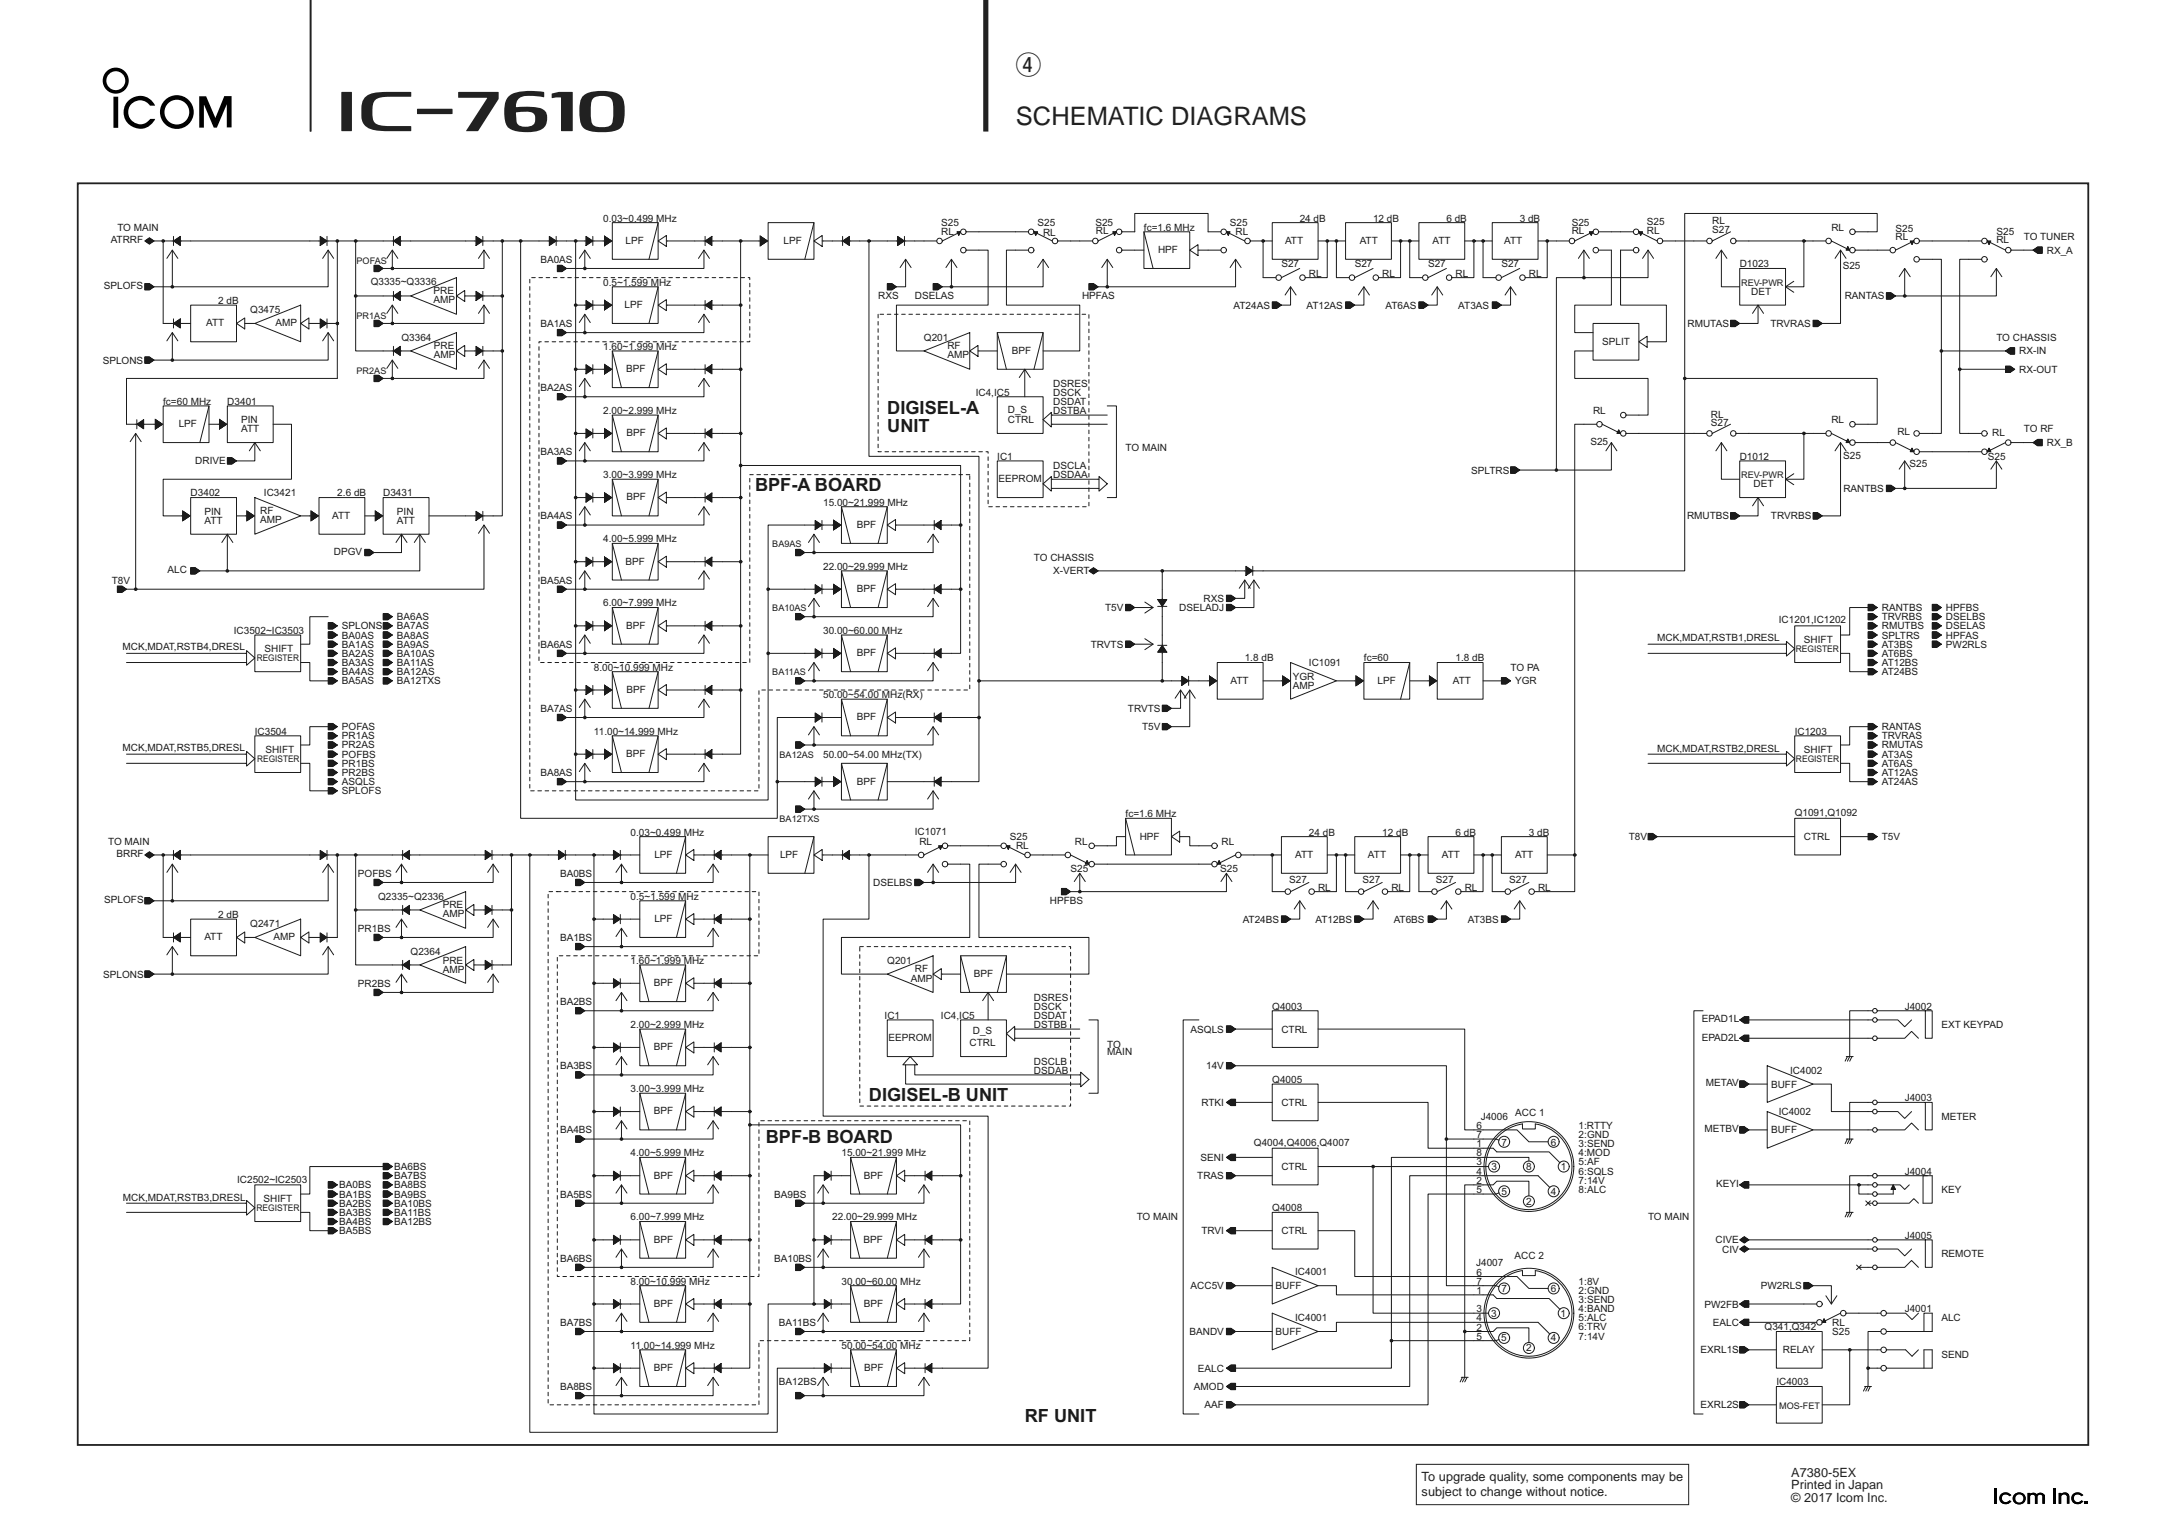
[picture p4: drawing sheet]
<svg xmlns="http://www.w3.org/2000/svg" width="420mm" height="297mm" viewBox="0 0 420 297" stroke-linecap="round" stroke-linejoin="round" font-family="sans-serif">
<defs><g id="words">
<g font-size="4.9" fill="#231f20">
<text x="197.1" y="14.3">r</text>
<text x="197.1" y="24.3">SCHEMATIC DIAGRAMS</text>
</g>
<g font-size="3.5" fill="#221915">
<text x="172.1" y="80.4">DIGISEL-A</text>
<text x="172.1" y="83.9">UNIT</text>
<text x="146.5" y="95.3">BPF-A BOARD</text>
<text x="168.6" y="213.7">DIGISEL-B UNIT</text>
<text x="148.5" y="221.8">BPF-B BOARD</text>
<text x="198.8" y="275.9">RF UNIT</text>
</g>
<g font-size="2.5" fill="#231f20">
<text x="275.8" y="287.3">To upgrade quality, some components may be</text>
<text x="347.5" y="286.5">A7380-5EX</text>
<text x="275.8" y="290.2">subject to change without notice.</text>
<text x="347.5" y="288.9">Printed in Japan</text>
<text x="347.5" y="291.4">© 2017 Icom Inc.</text>
</g>
<g font-size="1.9" fill="#221915">
<text x="21.5" y="47.2">ATRRF</text>
<text x="22.8" y="44.8">TO MAIN</text>
<text x="117" y="43">0.03~0.499 MHz</text>
<text x="121.3" y="47.3">LPF</text>
<text x="152" y="47.3">LPF</text>
<text x="182.6" y="43.9">S25</text>
<text x="182.6" y="45.6">RL</text>
<text x="201.2" y="43.9">S25</text>
<text x="202.3" y="45.7">RL</text>
<text x="212.5" y="43.9">S25</text>
<text x="212.6" y="45.4">RL</text>
<text x="221.9" y="44.8">fc=1.6 MHz</text>
<text x="238.6" y="43.9">S25</text>
<text x="239.7" y="45.6">RL</text>
<text x="249.3" y="47.3">ATT</text>
<text x="252.1" y="43">24 dB</text>
<text x="263.8" y="47.3">ATT</text>
<text x="266.3" y="43">12 dB</text>
<text x="277.9" y="47.3">ATT</text>
<text x="280.6" y="43">6 dB</text>
<text x="291.8" y="47.3">ATT</text>
<text x="294.8" y="43">3 dB</text>
<text x="304.9" y="43.9">S25</text>
<text x="304.9" y="45.5">RL</text>
<text x="319.5" y="43.6">S25</text>
<text x="319.5" y="45.4">RL</text>
<text x="332.1" y="45.2">S27</text>
<text x="332.1" y="43.4">RL</text>
<text x="355.2" y="44.8">RL</text>
<text x="367.7" y="45">S25</text>
<text x="367.7" y="46.5">RL</text>
<text x="387.3" y="47.2">RL</text>
<text x="387.3" y="45.7">S25</text>
<text x="392.6" y="46.5">TO TUNER</text>
<text x="104.8" y="51">BA0AS</text>
<text x="224.6" y="49.1">HPF</text>
<text x="248.6" y="51.9">S27</text>
<text x="253.9" y="53.7">RL</text>
<text x="262.8" y="51.9">S27</text>
<text x="268.1" y="53.7">RL</text>
<text x="277" y="51.9">S27</text>
<text x="282.3" y="53.7">RL</text>
<text x="291.2" y="51.9">S27</text>
<text x="296.6" y="53.7">RL</text>
<text x="337.5" y="51.9">D1023</text>
<text x="357.5" y="52.2">S25</text>
<text x="397" y="49.2">RX_A</text>
<text x="20.1" y="56.1">SPLOFS</text>
<text x="42.3" y="59">2 dB</text>
<text x="71.9" y="55.3">Q3335~Q3336</text>
<text x="84.1" y="57.1">PRE</text>
<text x="84.1" y="58.9">AMP</text>
<text x="117" y="55.4">0.5~1.599 MHz</text>
<text x="121.2" y="59.8">LPF</text>
<text x="170.3" y="58.1">RXS</text>
<text x="177.4" y="58.1">DSELAS</text>
<text x="209.9" y="58.1">HPFAS</text>
<text x="239.3" y="59.9">AT24AS</text>
<text x="253.4" y="59.9">AT12AS</text>
<text x="268.7" y="59.9">AT6AS</text>
<text x="282.9" y="59.9">AT3AS</text>
<text x="339.7" y="57.2">DET</text>
<text x="357.8" y="58.1">RANTAS</text>
<text x="40" y="63.3">ATT</text>
<text x="48.5" y="60.8">Q3475</text>
<text x="53.5" y="63.3">AMP</text>
<text x="104.8" y="63.4">BA1AS</text>
<text x="327.3" y="63.4">RMUTAS</text>
<text x="343.4" y="63.4">TRVRAS</text>
<text x="19.9" y="70.5">SPLONS</text>
<text x="77.9" y="66.1">Q3364</text>
<text x="84.2" y="67.8">PRE</text>
<text x="84.2" y="69.5">AMP</text>
<text x="117" y="67.9">1.60~1.999 MHz</text>
<text x="179.2" y="66.1">Q201</text>
<text x="183.8" y="67.8">RF</text>
<text x="183.8" y="69.5">AMP</text>
<text x="196.3" y="68.6">BPF</text>
<text x="310.8" y="67">SPLIT</text>
<text x="387.3" y="66.1">TO CHASSIS</text>
<text x="391.7" y="68.8">RX-IN</text>
<text x="104.8" y="75.9">BA2AS</text>
<text x="121.4" y="72.2">BPF</text>
<text x="189.3" y="76.8">IC4,IC5</text>
<text x="204.3" y="76.8">DSCK</text>
<text x="204.3" y="75">DSRES</text>
<text x="391.7" y="72.3">RX-OUT</text>
<text x="31.7" y="78.5">fc=60 MHz</text>
<text x="34.7" y="82.9">LPF</text>
<text x="44.1" y="78.5">D3401</text>
<text x="46.8" y="82.1">PIN</text>
<text x="46.8" y="83.9">ATT</text>
<text x="117" y="80.3">2.00~2.999 MHz</text>
<text x="195.5" y="80.1">D_S</text>
<text x="195.5" y="82.1">CTRL</text>
<text x="204.3" y="80.3">DSTBA</text>
<text x="204.3" y="78.5">DSDAT</text>
<text x="309" y="80.3">RL</text>
<text x="331.9" y="82.6">S27</text>
<text x="331.9" y="81">RL</text>
<text x="355.2" y="82.1">RL</text>
<text x="392.6" y="83.9">TO RF</text>
<text x="104.8" y="88.3">BA3AS</text>
<text x="121.5" y="84.6">BPF</text>
<text x="193.5" y="89.2">IC1</text>
<text x="218.3" y="87.4">TO MAIN</text>
<text x="308.5" y="86.3">S25</text>
<text x="337.5" y="89.2">D1012</text>
<text x="357.5" y="89.1">S25</text>
<text x="368" y="84.3">RL</text>
<text x="385.6" y="89.3">S25</text>
<text x="386.5" y="84.6">RL</text>
<text x="397" y="86.5">RX_B</text>
<text x="37.9" y="90.1">DRIVE</text>
<text x="117" y="92.8">3.00~3.999 MHz</text>
<text x="193.7" y="93.5">EEPROM</text>
<text x="204.3" y="92.8">DSDAA</text>
<text x="204.3" y="91">DSCLA</text>
<text x="285.4" y="91.9">SPLTRS</text>
<text x="340.1" y="94.5">DET</text>
<text x="357.6" y="95.5">RANTBS</text>
<text x="370.4" y="90.6">S25</text>
<text x="37" y="96.3">D3402</text>
<text x="39.7" y="99.9">PIN</text>
<text x="39.7" y="101.7">ATT</text>
<text x="50.5" y="99.8">RF</text>
<text x="50.5" y="101.5">AMP</text>
<text x="51.2" y="96.3">IC3421</text>
<text x="64.4" y="100.7">ATT</text>
<text x="65.4" y="96.3">2.6 dB</text>
<text x="74.3" y="96.3">D3431</text>
<text x="77" y="99.9">PIN</text>
<text x="77" y="101.7">ATT</text>
<text x="104.8" y="100.8">BA4AS</text>
<text x="121.5" y="97.1">BPF</text>
<text x="159.7" y="98.1">15.00~21.999 MHz</text>
<text x="327.2" y="100.8">RMUTBS</text>
<text x="343.5" y="100.8">TRVRBS</text>
<text x="64.8" y="107.6">DPGV</text>
<text x="117" y="105.2">4.00~5.999 MHz</text>
<text x="166.2" y="102.4">BPF</text>
<text x="21.7" y="113.2">T8V</text>
<text x="32.5" y="111.2">ALC</text>
<text x="104.8" y="113.2">BA5AS</text>
<text x="121.3" y="109.5">BPF</text>
<text x="159.7" y="110.5">22.00~29.999 MHz</text>
<text x="200.6" y="108.8">TO CHASSIS</text>
<text x="204.3" y="111.4">X-VERT</text>
<text x="117" y="117.7">6.00~7.999 MHz</text>
<text x="166.2" y="114.9">BPF</text>
<text x="214.4" y="118.5">T5V</text>
<text x="228.7" y="118.5">DSELADJ</text>
<text x="233.5" y="116.8">RXS</text>
<text x="365" y="118.5">RANTBS</text>
<text x="377.5" y="118.5">HPFBS</text>
<text x="45.4" y="123">IC3502~IC3503</text>
<text x="66.3" y="125.7">BA1AS</text>
<text x="66.3" y="122.1">SPLONS</text>
<text x="66.3" y="123.9">BA0AS</text>
<text x="77" y="120.3">BA6AS</text>
<text x="77" y="125.7">BA9AS</text>
<text x="77" y="122.1">BA7AS</text>
<text x="77" y="123.9">BA8AS</text>
<text x="104.8" y="125.7">BA6AS</text>
<text x="121.4" y="122">BPF</text>
<text x="159.7" y="123">30.00~60.00 MHz</text>
<text x="211.6" y="125.7">TRVTS</text>
<text x="321.5" y="124.4">MCK,MDAT,RSTB1,DRESL</text>
<text x="345.1" y="120.9">IC1201,IC1202</text>
<text x="349.9" y="124.8">SHIFT</text>
<text x="365" y="123.9">SPLTRS</text>
<text x="365" y="120.3">TRVRBS</text>
<text x="365" y="122.1">RMUTBS</text>
<text x="365" y="125.7">AT3BS</text>
<text x="377.5" y="120.3">DSELBS</text>
<text x="377.5" y="123.9">HPFAS</text>
<text x="377.5" y="122.1">DSELAS</text>
<text x="377.5" y="125.7">PW2RLS</text>
<text x="23.8" y="126.1">MCK,MDAT,RSTB4,DRESL</text>
<text x="51.3" y="126.6">SHIFT</text>
<text x="66.3" y="127.4">BA2AS</text>
<text x="66.3" y="129.2">BA3AS</text>
<text x="66.3" y="131">BA4AS</text>
<text x="77" y="131">BA12AS</text>
<text x="77" y="127.4">BA10AS</text>
<text x="77" y="129.2">BA11AS</text>
<text x="115.2" y="130.1">8.00~10.999 MHz</text>
<text x="166.2" y="127.3">BPF</text>
<text x="241.5" y="128.3">1.8 dB</text>
<text x="250.8" y="131.8">YGR</text>
<text x="253.9" y="129.2">IC1091</text>
<text x="264.6" y="128.3">fc=60</text>
<text x="282.3" y="128.3">1.8 dB</text>
<text x="293" y="130.1">TO PA</text>
<text x="365" y="131">AT24BS</text>
<text x="365" y="129.2">AT12BS</text>
<text x="365" y="127.4">AT6BS</text>
<text x="66.3" y="132.8">BA5AS</text>
<text x="77" y="132.8">BA12TXS</text>
<text x="121.5" y="134.4">BPF</text>
<text x="159.7" y="135.5">50.00~54.00 MHz(RX)</text>
<text x="238.7" y="132.7">ATT</text>
<text x="250.8" y="133.6">AMP</text>
<text x="267.2" y="132.7">LPF</text>
<text x="281.8" y="132.7">ATT</text>
<text x="293.9" y="132.8">YGR</text>
<text x="49.4" y="142.6">IC3504</text>
<text x="66.3" y="141.7">POFAS</text>
<text x="66.3" y="143.4">PR1AS</text>
<text x="104.8" y="138.1">BA7AS</text>
<text x="115.2" y="142.6">11.00~14.999 MHz</text>
<text x="166.2" y="139.8">BPF</text>
<text x="218.8" y="138.1">TRVTS</text>
<text x="221.6" y="141.7">T5V</text>
<text x="348.1" y="142.6">IC1203</text>
<text x="365" y="141.7">RANTAS</text>
<text x="365" y="143.4">TRVRAS</text>
<text x="23.8" y="145.8">MCK,MDAT,RSTB5,DRESL</text>
<text x="51.5" y="146.1">SHIFT</text>
<text x="66.3" y="147">POFBS</text>
<text x="66.3" y="148.8">PR1BS</text>
<text x="66.3" y="145.2">PR2AS</text>
<text x="121.4" y="146.9">BPF</text>
<text x="159.7" y="147">50.00~54.00 MHz(TX)</text>
<text x="321.5" y="145.8">MCK,MDAT,RSTB2,DRESL</text>
<text x="349.9" y="146.1">SHIFT</text>
<text x="365" y="145.2">RMUTAS</text>
<text x="365" y="148.8">AT6AS</text>
<text x="365" y="147">AT3AS</text>
<text x="66.3" y="150.6">PR2BS</text>
<text x="66.3" y="152.3">ASQLS</text>
<text x="66.3" y="154.1">SPLOFS</text>
<text x="104.8" y="150.6">BA8AS</text>
<text x="166.2" y="152.2">BPF</text>
<text x="365" y="152.3">AT24AS</text>
<text x="365" y="150.6">AT12AS</text>
<text x="177.4" y="161.9">IC1071</text>
<text x="218.3" y="158.6">fc=1.6 MHz</text>
<text x="348.1" y="158.3">Q1091,Q1092</text>
<text x="21" y="163.9">TO MAIN</text>
<text x="22.6" y="166.3">BRRF</text>
<text x="122.3" y="162.1">0.03~0.499 MHz</text>
<text x="126.9" y="166.4">LPF</text>
<text x="151.3" y="166.4">LPF</text>
<text x="178.3" y="163.9">RL</text>
<text x="195.9" y="163">S25</text>
<text x="197.1" y="164.7">RL</text>
<text x="208.5" y="163.9">RL</text>
<text x="221.1" y="162.9">HPF</text>
<text x="236.9" y="163.9">RL</text>
<text x="251.2" y="166.4">ATT</text>
<text x="253.9" y="162.1">24 dB</text>
<text x="265.4" y="166.4">ATT</text>
<text x="268.1" y="162.1">12 dB</text>
<text x="279.7" y="166.4">ATT</text>
<text x="282.4" y="162.1">6 dB</text>
<text x="293.9" y="166.4">ATT</text>
<text x="296.6" y="162.1">3 dB</text>
<text x="315.9" y="163">T8V</text>
<text x="349.9" y="163">CTRL</text>
<text x="365" y="163">T5V</text>
<text x="69.4" y="170.1">POFBS</text>
<text x="108.6" y="170.1">BA0BS</text>
<text x="169.4" y="171.9">DSELBS</text>
<text x="207.7" y="169.3">S25</text>
<text x="236.7" y="169.2">S25</text>
<text x="250.1" y="171.3">S27</text>
<text x="255.7" y="172.8">RL</text>
<text x="264.3" y="171.3">S27</text>
<text x="269.9" y="172.8">RL</text>
<text x="278.5" y="171.3">S27</text>
<text x="284.1" y="172.8">RL</text>
<text x="292.8" y="171.3">S27</text>
<text x="298.4" y="172.8">RL</text>
<text x="20.2" y="175.1">SPLOFS</text>
<text x="42.3" y="178.1">2 dB</text>
<text x="48.5" y="179.9">Q2471</text>
<text x="73.4" y="174.6">Q2335~Q2336</text>
<text x="85.9" y="176.2">PRE</text>
<text x="85.9" y="178">AMP</text>
<text x="122.3" y="174.6">0.5~1.599 MHz</text>
<text x="126.9" y="178.9">LPF</text>
<text x="203.7" y="175.4">HPFBS</text>
<text x="241.1" y="179">AT24BS</text>
<text x="255.2" y="179">AT12BS</text>
<text x="270.3" y="179">AT6BS</text>
<text x="284.7" y="179">AT3BS</text>
<text x="39.6" y="182.4">ATT</text>
<text x="53.1" y="182.4">AMP</text>
<text x="69.4" y="180.8">PR1BS</text>
<text x="79.7" y="185.2">Q2364</text>
<text x="108.6" y="182.6">BA1BS</text>
<text x="20" y="189.7">SPLONS</text>
<text x="69.4" y="191.4">PR2BS</text>
<text x="85.9" y="187">PRE</text>
<text x="85.9" y="188.8">AMP</text>
<text x="122.3" y="187">1.60~1.999 MHz</text>
<text x="126.8" y="191.3">BPF</text>
<text x="172.1" y="187">Q201</text>
<text x="176.7" y="190.4">AMP</text>
<text x="177.4" y="188.7">RF</text>
<text x="188.9" y="189.6">BPF</text>
<text x="108.6" y="195">BA2BS</text>
<text x="171.6" y="197.7">IC1</text>
<text x="182.5" y="197.7">IC4,IC5</text>
<text x="200.6" y="194.1">DSRES</text>
<text x="200.6" y="195.9">DSCK</text>
<text x="200.6" y="197.7">DSDAT</text>
<text x="246.8" y="195.9">Q4003</text>
<text x="369.5" y="195.9">J4002</text>
<text x="122.3" y="199.4">2.00~2.999 MHz</text>
<text x="126.8" y="203.8">BPF</text>
<text x="172.4" y="202">EEPROM</text>
<text x="188.1" y="203">CTRL</text>
<text x="188.7" y="200.7">D_S</text>
<text x="200.6" y="199.4">DSTBB</text>
<text x="214.8" y="203.2">TO</text>
<text x="231" y="200.3">ASQLS</text>
<text x="248.6" y="200.3">CTRL</text>
<text x="330.1" y="201.9">EPAD2L</text>
<text x="330.1" y="198.3">EPAD1L</text>
<text x="376.6" y="199.4">EXT KEYPAD</text>
<text x="108.6" y="207.4">BA3BS</text>
<text x="200.6" y="206.6">DSCLB</text>
<text x="200.6" y="208.3">DSDAB</text>
<text x="214.8" y="204.8">MAIN</text>
<text x="234" y="207.4">14V</text>
<text x="347.2" y="208.3">IC4002</text>
<text x="122.3" y="211.9">3.00~3.999 MHz</text>
<text x="233" y="214.6">RTKI</text>
<text x="246.8" y="210.1">Q4005</text>
<text x="248.6" y="214.6">CTRL</text>
<text x="330.9" y="210.8">METAV</text>
<text x="343.5" y="211">BUFF</text>
<text x="369.5" y="213.7">J4003</text>
<text x="108.6" y="219.9">BA4BS</text>
<text x="126.8" y="216.2">BPF</text>
<text x="286.4" y="219">6</text>
<text x="286.4" y="220.8">7</text>
<text x="287.2" y="217.2">J4006</text>
<text x="293.9" y="216.5">ACC 1</text>
<text x="306.2" y="219">1:RTTY</text>
<text x="306.2" y="220.8">2:GND</text>
<text x="330.6" y="219.7">METBV</text>
<text x="343.5" y="219.9">BUFF</text>
<text x="345" y="216.3">IC4002</text>
<text x="376.6" y="217.2">METER</text>
<text x="76.5" y="227">BA6BS</text>
<text x="122.3" y="224.3">4.00~5.999 MHz</text>
<text x="163.2" y="224.3">15.00~21.999 MHz</text>
<text x="232.9" y="225.2">SENI</text>
<text x="243.2" y="222.3">Q4004,Q4006,Q4007</text>
<text x="248.6" y="227">CTRL</text>
<text x="286.4" y="222.5">1</text>
<text x="286.4" y="226.1">3</text>
<text x="286.4" y="227.9">4</text>
<text x="286.4" y="224.3">8</text>
<text x="289.3" y="227">3</text>
<text x="291.3" y="222.3">7</text>
<text x="296" y="227">8</text>
<text x="300.8" y="222.2">6</text>
<text x="302.8" y="227">1</text>
<text x="306.2" y="227.9">6:SQLS</text>
<text x="306.2" y="226.1">5:AF</text>
<text x="306.2" y="222.6">3:SEND</text>
<text x="306.2" y="224.3">4:MOD</text>
<text x="369.5" y="227.9">J4004</text>
<text x="23.8" y="233">MCK,MDAT,RSTB3,DRESL</text>
<text x="46" y="229.4">IC2502~IC2503</text>
<text x="51.1" y="233.2">SHIFT</text>
<text x="65.8" y="232.3">BA1BS</text>
<text x="65.8" y="230.6">BA0BS</text>
<text x="76.5" y="232.3">BA9BS</text>
<text x="76.5" y="228.8">BA7BS</text>
<text x="76.5" y="230.6">BA8BS</text>
<text x="108.6" y="232.3">BA5BS</text>
<text x="126.8" y="228.7">BPF</text>
<text x="150.2" y="232.3">BA9BS</text>
<text x="167.6" y="228.7">BPF</text>
<text x="232.3" y="228.8">TRAS</text>
<text x="286.4" y="229.7">2</text>
<text x="286.4" y="231.4">5</text>
<text x="291.2" y="231.8">5</text>
<text x="296" y="233.8">2</text>
<text x="300.8" y="231.8">4</text>
<text x="306.2" y="231.5">8:ALC</text>
<text x="306.2" y="229.7">7:14V</text>
<text x="332.9" y="230.3">KEYI</text>
<text x="376.6" y="231.5">KEY</text>
<text x="65.8" y="237.7">BA4BS</text>
<text x="65.8" y="239.5">BA5BS</text>
<text x="65.8" y="235.9">BA3BS</text>
<text x="65.8" y="234.1">BA2BS</text>
<text x="76.5" y="237.7">BA12BS</text>
<text x="76.5" y="235.9">BA11BS</text>
<text x="76.5" y="234.1">BA10BS</text>
<text x="122.3" y="236.8">6.00~7.999 MHz</text>
<text x="161.4" y="236.8">22.00~29.999 MHz</text>
<text x="220.5" y="236.8">TO MAIN</text>
<text x="233" y="239.5">TRVI</text>
<text x="246.8" y="235">Q4008</text>
<text x="248.6" y="239.5">CTRL</text>
<text x="319.7" y="236.8">TO MAIN</text>
<text x="108.6" y="244.8">BA6BS</text>
<text x="126.8" y="241.1">BPF</text>
<text x="150.2" y="244.8">BA10BS</text>
<text x="167.5" y="241.1">BPF</text>
<text x="286.3" y="245.7">J4007</text>
<text x="293.8" y="244.3">ACC 2</text>
<text x="332.8" y="241.2">CIVE</text>
<text x="334.1" y="243">CIV</text>
<text x="369.5" y="240.3">J4005</text>
<text x="376.6" y="243.9">REMOTE</text>
<text x="122.3" y="249.2">8.00~10.999 MHz</text>
<text x="163.2" y="249.2">30.00~60.00 MHz</text>
<text x="231" y="250.1">ACC5V</text>
<text x="247.4" y="250.1">BUFF</text>
<text x="251.2" y="247.5">IC4001</text>
<text x="286.4" y="251.1">1</text>
<text x="286.4" y="247.5">6</text>
<text x="286.4" y="249.3">7</text>
<text x="291.3" y="250.6">7</text>
<text x="300.8" y="250.6">6</text>
<text x="306.2" y="249.2">1:8V</text>
<text x="306.2" y="251">2:GND</text>
<text x="341.6" y="250.1">PW2RLS</text>
<text x="108.6" y="257.2">BA7BS</text>
<text x="126.8" y="253.6">BPF</text>
<text x="151.1" y="257.2">BA11BS</text>
<text x="167.6" y="253.6">BPF</text>
<text x="251.2" y="256.3">IC4001</text>
<text x="286.4" y="254.6">3</text>
<text x="286.4" y="256.4">4</text>
<text x="289.3" y="255.5">3</text>
<text x="302.7" y="255.4">1</text>
<text x="306.2" y="256.3">5:ALC</text>
<text x="306.2" y="254.6">4:BAND</text>
<text x="306.2" y="252.8">3:SEND</text>
<text x="330.6" y="253.7">PW2FB</text>
<text x="332.2" y="257.2">EALC</text>
<text x="355.4" y="257.4">RL</text>
<text x="369.5" y="254.6">J4001</text>
<text x="376.6" y="256.3">ALC</text>
<text x="122.3" y="261.7">11.00~14.999 MHz</text>
<text x="163.2" y="261.7">50.00~54.00 MHz</text>
<text x="230.7" y="259">BANDV</text>
<text x="247.4" y="259">BUFF</text>
<text x="286.4" y="258.2">2</text>
<text x="286.4" y="259.9">5</text>
<text x="291.2" y="260.3">5</text>
<text x="296.1" y="262.2">2</text>
<text x="300.8" y="260.2">4</text>
<text x="306.2" y="258.1">6:TRV</text>
<text x="306.2" y="259.9">7:14V</text>
<text x="329.9" y="262.6">EXRL1S</text>
<text x="342.3" y="258.1">Q341,Q342</text>
<text x="345.8" y="262.6">RELAY</text>
<text x="355.4" y="259">S25</text>
<text x="376.6" y="263.5">SEND</text>
<text x="108.6" y="269.7">BA8BS</text>
<text x="126.8" y="266">BPF</text>
<text x="151.1" y="268.8">BA12BS</text>
<text x="167.6" y="265.9">BPF</text>
<text x="231.6" y="269.7">AMOD</text>
<text x="232.4" y="266.1">EALC</text>
<text x="344.6" y="268.8">IC4003</text>
<text x="233.7" y="273.2">AAF</text>
<text x="329.9" y="273.2">EXRL2S</text>
</g>
<g font-size="1.8" fill="#221915">
<text x="69.2" y="51.3">POFAS</text>
<text x="337.7" y="55.4">REV-PWR</text>
<text x="69.2" y="61.9">PR1AS</text>
<text x="69.2" y="72.5">PR2AS</text>
<text x="337.7" y="92.8">REV-PWR</text>
<text x="149.8" y="106.1">BA9AS</text>
<text x="149.8" y="118.5">BA10AS</text>
<text x="49.8" y="128.3">REGISTER</text>
<text x="149.8" y="131">BA11AS</text>
<text x="348.4" y="126.6">REGISTER</text>
<text x="49.9" y="147.9">REGISTER</text>
<text x="151.2" y="147.1">BA12AS</text>
<text x="348.4" y="147.9">REGISTER</text>
<text x="151.2" y="159.4">BA12TXS</text>
<text x="49.7" y="235">REGISTER</text>
<text x="345.1" y="273.4">MOS-FET</text>
</g>
</g></defs>
<path d="M60.2 0v25.5" fill="none" stroke="#231f20" stroke-width=".3"/>
<g fill="#000">
<path d="M22 18.8h.9v6h-.9zM38.6 18.7h1.4l1.8 4.2 1.7-4.3h1.4v6.1h-.9v-4.5l-1.9 4.6h-.6l-1.9-4.5v4.5h-.9zM24.7 19.8a3.2 3.2 0 0 1 5.4 .7h-1a2.32 2.32 0 0 0-3.5-.4 2.32 2.32 0 0 0 .1 3.5 2.32 2.32 0 0 0 3.5-.5h.9a3.2 3.2 0 0 1-4.5 1.4 3.2 3.2 0 0 1-.9-4.7zM386.8 288.8h.5v2.9h-.5zM390.6 290a1.24 1.24 0 0 1 1.8-.3 1.24 1.24 0 0 1 .2 1.8 1.24 1.24 0 0 1-1.7 .2 1.14 1.14 0 0 1-.3-1.7zM398.3 288.8h.5v2.9h-.5zM399.3 289.7h.5v.1a.95 .95 0 0 1 .9-.2 .95 .95 0 0 1 .7 .7v1.5h-.5v-1.5l-.2-.3a.63 .63 0 0 0-.8 .2l-.1 1.6h-.5zM402.1 289.9a1.38 1.38 0 0 1 2 .2l-.4 .2a.79 .79 0 0 0-1-.3 .79 .79 0 0 0-.4 1 .79 .79 0 0 0 1 .4l.4-.3 .4 .2a1.22 1.22 0 0 1-1.8 .3 1.22 1.22 0 0 1-.2-1.7zM404.4 291.3h.4v.5h-.4z"/>
<path d="M19.9 15.6a2.55 2.55 0 0 0 5.1 0 2.55 2.55 0 0 0-5.1 0zM20.6 15.7a1.85 1.85 0 0 1 3.7 0 1.85 1.85 0 0 1-3.7 0z"/>
<path d="M31 21.7a3.3 3.3 0 0 0 6.6 0 3.3 3.3 0 0 0-6.6 0zM31.9 21.8a2.4 2.4 0 0 1 4.8 0 2.4 2.4 0 0 1-4.8 0z"/>
</g>
<circle cx="391.6" cy="290.7" r=".78" fill="#fff"/>
<path d="M386.9 288.8h.5v2.9h-.5zM388.1 289.9a1.38 1.38 0 0 1 2 .2l-.4 .2a.79 .79 0 0 0-1-.3 .79 .79 0 0 0-.4 1 .79 .79 0 0 0 1.1 .4l.4-.3 .3 .2a1.22 1.22 0 0 1-1.7 .3 1.22 1.22 0 0 1-.3-1.7zM390.7 290a1.24 1.24 0 0 1 1.7-.3 1.24 1.24 0 0 1 .3 1.8 1.24 1.24 0 0 1-1.8 .2 1.14 1.14 0 0 1-.2-1.7zM393.3 289.7h.4v.1l.4-.1a.89 .89 0 0 1 1 .2 .97 .97 0 0 1 1.2-.1 .97 .97 0 0 1 .3 1.2v.8h-.4v-1.5a.52 .52 0 0 0-.6-.3 .52 .52 0 0 0-.4 .4v1.4h-.5v-1.5l-.4-.3-.4 .1-.1 .2v1.5h-.5zM398.3 288.8h.5v2.9h-.5zM399.4 289.7h.4v.1a.95 .95 0 0 1 1-.2 .95 .95 0 0 1 .6 .7v1.5h-.4v-1.5l-.2-.3a.63 .63 0 0 0-.9 .2v1.6h-.5zM402.2 289.9a1.38 1.38 0 0 1 1.9 .2l-.3 .2a.79 .79 0 0 0-1.1-.3 .79 .79 0 0 0-.3 1 .79 .79 0 0 0 1 .4l.4-.3 .3 .2a1.22 1.22 0 0 1-1.7 .3 1.22 1.22 0 0 1-.2-1.7zM404.4 291.3h.5v.5h-.5z" fill="#000"/>
<path d="M274.7 284.1h52.9v7.8h-52.9z" fill="none" stroke="#231f20" stroke-width=".19"/>
<path d="M60.3 0v25.5" fill="none" stroke="#231f20" stroke-width=".3"/>
<circle cx="391.7" cy="290.7" r=".78" fill="#fff"/>
<path d="M388.2 289.9a1.38 1.38 0 0 1 2 .2l-.4 .2a.79 .79 0 0 0-1-.3 .79 .79 0 0 0-.4 1 .79 .79 0 0 0 1 .4l.4-.3 .4 .2a1.22 1.22 0 0 1-1.8 .3 1.22 1.22 0 0 1-.2-1.7zM393.3 289.7h.5v.1l.3-.1a.89 .89 0 0 1 1 .2 .97 .97 0 0 1 1.3-.1 .97 .97 0 0 1 .3 1.2v.8h-.5v-1.5a.52 .52 0 0 0-.5-.3 .52 .52 0 0 0-.5 .4v1.4h-.4v-1.5l-.5-.3-.3 .1-.2 .2v1.5h-.5z" fill="#000"/>
<path d="M191.2 0v25.5" fill="none" stroke="#231f20" stroke-width="1" stroke-linecap="butt"/>
<path d="M66.2 17.9v7.4l.1 .2h1.9l.1-.2v-7.4l-.1-.1zM80.9 21.1v.9l.1 .1h6.7l.1-.1v-.8l-.1-.1zM70.8 18.8a4.4 4.4 0 0 0-.7 3.6 2.83 2.83 0 0 0 2.9 2.9l2.7 .2h4l.1-.2v-.7l-.1-.1h-4a4.2 4.2 0 0 1-3-.7 5.1 5.1 0 0 1-.2-4 2.29 2.29 0 0 1 2.2-1h5l.1-.1v-.8l-.1-.1h-5.1a5.9 5.9 0 0 0-3.8 1zM88.9 17.9v1l.1 .1h5.5l-4.1 6.4h2.3l4-6.1v-1.4zM98.8 18.6a8.4 8.4 0 0 1 5-.9l1.7 .2 .1 .8-.1 .2a9.5 9.5 0 0 0-4.5 0 1.73 1.73 0 0 0-.8 1.9 13.1 13.1 0 0 1 5 .3 1.78 1.78 0 0 1 .9 2.2 2.41 2.41 0 0 1-2.6 2.3 7 7 0 0 1-4.8-.8 4.6 4.6 0 0 1-.9-3.8 3.4 3.4 0 0 1 1-2.4zM100.1 21.8l.1 1.8a1.09 1.09 0 0 0 .9 .9 2.62 2.62 0 0 0 2.5-.5 1.47 1.47 0 0 0-1.1-2.3zM107 18.2v.8l1-.1h.7l.1 .1 .1 6.4h2.2v-7.5l-2.7-.1zM113.1 18.6a6.9 6.9 0 0 1 5.3-.8 2.72 2.72 0 0 1 2.7 2.8l.1 .9a5.2 5.2 0 0 1-.7 3.3 7 7 0 0 1-4.7 .8 3 3 0 0 1-3.2-1.7l-.2-1.4a7 7 0 0 1 .5-3.6zM115.1 19a1.84 1.84 0 0 0-.5 1.5v2.3a1.66 1.66 0 0 0 2.2 1.9 1.67 1.67 0 0 0 2.1-1.9l.1-1.4a3 3 0 0 0-.6-2.4 3.5 3.5 0 0 0-3.3 0z" fill="#231f20"/>
<path d="M263 131l1.6 1.1-1.6 1.1z" fill="#221915"/>
<path d="M262.8 132.1h.2" fill="none" stroke="#221915" stroke-width=".19"/>
<path d="M248.7 131l1.6 1.1-1.6 1.1z" fill="#221915"/>
<path d="M248.6 132.1h.1M250.3 128.5l8.9 3.6-8.9 3.6zM264.6 128.5h8.9v7.2h-8.9zM273.5 128.5l-1.8 7.2" fill="none" stroke="#221915" stroke-width=".19"/>
<path d="M234.5 131l1.6 1.1-1.6 1.1z" fill="#221915"/>
<path d="M234.3 132.1h.2M236.1 128.5h8.9v7.2h-8.9z" fill="none" stroke="#221915" stroke-width=".19"/>
<g fill="#221915">
<path d="M292.1 131.5l.9 .6-.9 .6z"/>
<path d="M292.1 131.5l.9 .6-1.8 .6z"/>
<path d="M291.2 131.5h.9l.9 .6z"/>
<path d="M291.2 132.7l1.8-.6-.9 .6z"/>
<path d="M291.2 131.5l1.8 .6-.9 .6z"/>
<path d="M291.2 131.5l.9 1.2h-.9z"/>
<path d="M292.1 131.5v1.2h-.9z"/>
<path d="M291.2 131.5h.9l-.9 1.2z"/>
<path d="M291.2 131.5l1.8 .6-1.8 .6z"/>
<path d="M291.2 131.5h.9v1.2z"/>
</g>
<g fill="none" stroke="#221915" stroke-width=".19">
<path d="M328.6 84.1h2.5M332.8 87.5l1.1-1.6 1.1 1.6M335.7 82.3l-3.6 1.8M336.8 84.1h2.4M348 91.9l-1.6 1.1 1.6 1M291.2 131.5h.9l.9 .6-.9 .6h-.9z"/>
<circle cx="384.9" cy="50.3" r=".53"/>
<circle cx="384.9" cy="46.8" r=".53"/>
<circle cx="389.6" cy="48.5" r=".53"/>
<circle cx="331.6" cy="84.1" r=".53"/>
<circle cx="336.2" cy="84.1" r=".53"/>
</g>
<path d="M385.5 46.8h.7l-.4 .7z" fill="#221915"/>
<g fill="none" stroke="#221915" stroke-width=".19">
<path d="M381.9 50.3h2.5M381.9 46.8h2.5M385.5 46.8h.7l-.4 .7-.3-.7 3.5 1.7M390.1 48.5h2.5"/>
<circle cx="384.9" cy="84.1" r=".53"/>
<circle cx="384.9" cy="87.6" r=".53"/>
<circle cx="389.6" cy="85.9" r=".53"/>
</g>
<path d="M385.8 86.9l.4 .7h-.7z" fill="#221915"/>
<g fill="none" stroke="#221915" stroke-width=".19">
<path d="M381.9 84.1h2.5M381.9 87.6h2.5M389 85.9l-3.5 1.7 .3-.7 .4 .7h-.7M390.1 85.9h2.5"/>
<circle cx="367.2" cy="85.9" r=".53"/>
<circle cx="371.8" cy="84.1" r=".53"/>
<circle cx="371.8" cy="87.6" r=".53"/>
</g>
<path d="M370.9 86.9l.3 .7h-.7z" fill="#221915"/>
<g fill="none" stroke="#221915" stroke-width=".19">
<path d="M364.1 85.9h2.5M367.7 85.9l3.5 1.7-.3-.7-.4 .7h.7M372.3 84.1h2.5M372.3 87.6h2.5"/>
<circle cx="367.2" cy="48.5" r=".53"/>
<circle cx="371.8" cy="50.3" r=".53"/>
<circle cx="371.8" cy="46.8" r=".53"/>
</g>
<path d="M370.5 46.8h.7l-.3 .7z" fill="#221915"/>
<path d="M364.1 48.5h2.5M368.4 53.7l1.1-1.6 1 1.6M371.2 46.8h-.7l.4 .7 .3-.7-3.5 1.7M372.3 50.3h2.5M372.3 46.8h2.5M386.2 53.7l1.1-1.6 1 1.6M368.4 91l1.1-1.6 1 1.6M386.2 91l1.1-1.6 1 1.6" fill="none" stroke="#221915" stroke-width=".19"/>
<g fill="#221915">
<path d="M293 90.6l.9 1.2h-.9z"/>
<path d="M293.9 90.6v1.2h-.9z"/>
<path d="M293 91.8l1.8-.6-.9 .6z"/>
<path d="M293 90.6h.9l-.9 1.2z"/>
<path d="M293 90.6l1.8 .6-1.8 .6z"/>
<path d="M293 90.6h.9l.9 .6z"/>
<path d="M293 90.6h.9v1.2z"/>
<path d="M293.9 90.6l.9 .6-.9 .6z"/>
<path d="M293.9 90.6l.9 .6-1.8 .6z"/>
<path d="M293 90.6l1.8 .6-.9 .6z"/>
</g>
<g fill="none" stroke="#221915" stroke-width=".19">
<path d="M309 62.8h8.9v7.1h-8.9zM293 90.6h.9l.9 .6-.9 .6h-.9zM311.5 87.5l1.1-1.6 1 1.6"/>
<circle cx="354.7" cy="46.8" r=".53"/>
<circle cx="359.3" cy="48.5" r=".53"/>
<circle cx="359.3" cy="45" r=".53"/>
</g>
<path d="M358.4 47.8l.4 .7h-.7z" fill="#221915"/>
<g fill="none" stroke="#221915" stroke-width=".19">
<path d="M351.7 46.8h2.5M355.2 46.8l3.6 1.7-.4-.7-.3 .7h.7M359.9 45h2.5M359.9 48.5h2.5"/>
<circle cx="354.7" cy="84.1" r=".53"/>
<circle cx="359.3" cy="82.3" r=".53"/>
<circle cx="359.3" cy="85.9" r=".53"/>
</g>
<path d="M358.4 85.2l.4 .7h-.7z" fill="#221915"/>
<g fill="none" stroke="#221915" stroke-width=".19">
<path d="M328.6 46.8h2.5M332.8 50.1l1.1-1.6 1.1 1.6M335.7 45l-3.6 1.8M336.8 46.8h2.4M348 54.6l-1.6 1 1.6 1.1M351.7 84.1h2.5M355.2 84.1l3.6 1.8-.4-.7-.3 .7h.7M359.9 82.3h2.5M359.9 85.9h2.5"/>
<circle cx="331.6" cy="46.8" r=".53"/>
<circle cx="336.2" cy="46.8" r=".53"/>
<circle cx="310.3" cy="82.3" r=".53"/>
<circle cx="314.9" cy="84.1" r=".53"/>
<circle cx="314.9" cy="80.5" r=".53"/>
</g>
<path d="M314 83.4l.4 .7h-.8z" fill="#221915"/>
<path d="M356 50.1l1-1.6 1.1 1.6M307.2 82.3h2.5M310.8 82.3l3.6 1.8-.4-.7-.4 .7h.8M315.4 80.5h2.5M315.4 84.1h2.5M356 87.5l1-1.6 1.1 1.6" fill="none" stroke="#221915" stroke-width=".19"/>
<g fill="#221915">
<path d="M375.7 117.2l.9 .7-.9 .6z"/>
<path d="M375.7 117.2l.9 .7-1.8 .6z"/>
<path d="M374.8 117.2h.9l.9 .7z"/>
<path d="M374.8 118.5l1.8-.6-.9 .6z"/>
<path d="M374.8 117.2l1.8 .7-.9 .6z"/>
<path d="M374.8 117.2l.9 1.3h-.9z"/>
<path d="M375.7 117.2v1.3h-.9z"/>
<path d="M374.8 117.2h.9l-.9 1.3z"/>
<path d="M374.8 117.2l1.8 .7-1.8 .6z"/>
<path d="M374.8 117.2h.9v1.3z"/>
</g>
<path d="M374.8 117.2h.9l.9 .7-.9 .6h-.9z" fill="none" stroke="#221915" stroke-width=".19"/>
<g fill="#221915">
<path d="M375.7 119l.9 .6-.9 .7z"/>
<path d="M375.7 119l.9 .6-1.8 .7z"/>
<path d="M374.8 119h.9l.9 .6z"/>
<path d="M374.8 120.3l1.8-.7-.9 .7z"/>
<path d="M374.8 119l1.8 .6-.9 .7z"/>
<path d="M374.8 119l.9 1.3h-.9z"/>
<path d="M375.7 119v1.3h-.9z"/>
<path d="M374.8 119h.9l-.9 1.3z"/>
<path d="M374.8 119l1.8 .6-1.8 .7z"/>
<path d="M374.8 119h.9v1.3z"/>
</g>
<path d="M374.8 119h.9l.9 .6-.9 .7h-.9z" fill="none" stroke="#221915" stroke-width=".19"/>
<g fill="#221915">
<path d="M375.7 122.6l.9 .6-.9 .6z"/>
<path d="M375.7 122.6l.9 .6-1.8 .6z"/>
<path d="M374.8 122.6h.9l.9 .6z"/>
<path d="M374.8 123.8l1.8-.6-.9 .6z"/>
<path d="M374.8 122.6l1.8 .6-.9 .6z"/>
<path d="M374.8 122.6l.9 1.2h-.9z"/>
<path d="M375.7 122.6v1.2h-.9z"/>
<path d="M374.8 122.6h.9l-.9 1.2z"/>
<path d="M374.8 122.6l1.8 .6-1.8 .6z"/>
<path d="M374.8 122.6h.9v1.2z"/>
</g>
<path d="M374.8 122.6h.9l.9 .6-.9 .6h-.9z" fill="none" stroke="#221915" stroke-width=".19"/>
<g fill="#221915">
<path d="M375.7 120.8l.9 .6-.9 .7z"/>
<path d="M375.7 120.8l.9 .6-1.8 .7z"/>
<path d="M374.8 120.8h.9l.9 .6z"/>
<path d="M374.8 122.1l1.8-.7-.9 .7z"/>
<path d="M374.8 120.8l1.8 .6-.9 .7z"/>
<path d="M374.8 120.8l.9 1.3h-.9z"/>
<path d="M375.7 120.8v1.3h-.9z"/>
<path d="M374.8 120.8h.9l-.9 1.3z"/>
<path d="M374.8 120.8l1.8 .6-1.8 .7z"/>
<path d="M374.8 120.8h.9v1.3z"/>
</g>
<path d="M346.4 125h.1M346.4 126.8h.1M346.5 124.5l1.6 1.4-1.6 1.4zM374.8 120.8h.9l.9 .6-.9 .7h-.9z" fill="none" stroke="#221915" stroke-width=".19"/>
<g fill="#221915">
<path d="M363.2 117.2l.9 .7-.9 .6z"/>
<path d="M363.2 117.2l.9 .7-1.7 .6z"/>
<path d="M362.4 117.2h.8l.9 .7z"/>
<path d="M362.4 118.5l1.7-.6-.9 .6z"/>
<path d="M362.4 117.2l1.7 .7-.9 .6z"/>
<path d="M362.4 117.2l.8 1.3h-.8z"/>
<path d="M363.2 117.2v1.3h-.8z"/>
<path d="M362.4 117.2h.8l-.8 1.3z"/>
<path d="M362.4 117.2l1.7 .7-1.7 .6z"/>
<path d="M362.4 117.2h.8v1.3z"/>
</g>
<path d="M362.4 117.2h.8l.9 .7-.9 .6h-.8z" fill="none" stroke="#221915" stroke-width=".19"/>
<g fill="#221915">
<path d="M363.2 122.6l.9 .6-.9 .6z"/>
<path d="M363.2 122.6l.9 .6-1.7 .6z"/>
<path d="M362.4 122.6h.8l.9 .6z"/>
<path d="M362.4 123.8l1.7-.6-.9 .6z"/>
<path d="M362.4 122.6l1.7 .6-.9 .6z"/>
<path d="M362.4 122.6l.8 1.2h-.8z"/>
<path d="M363.2 122.6v1.2h-.8z"/>
<path d="M362.4 122.6h.8l-.8 1.2z"/>
<path d="M362.4 122.6l1.7 .6-1.7 .6z"/>
<path d="M362.4 122.6h.8v1.2z"/>
</g>
<path d="M348.1 121.4h8.9v7.1h-8.9zM362.4 122.6h.8l.9 .6-.9 .6h-.8z" fill="none" stroke="#221915" stroke-width=".19"/>
<g fill="#221915">
<path d="M363.2 119l.9 .6-.9 .7z"/>
<path d="M363.2 119l.9 .6-1.7 .7z"/>
<path d="M362.4 119h.8l.9 .6z"/>
<path d="M362.4 120.3l1.7-.7-.9 .7z"/>
<path d="M362.4 119l1.7 .6-.9 .7z"/>
<path d="M362.4 119l.8 1.3h-.8z"/>
<path d="M363.2 119v1.3h-.8z"/>
<path d="M362.4 119h.8l-.8 1.3z"/>
<path d="M362.4 119l1.7 .6-1.7 .7z"/>
<path d="M362.4 119h.8v1.3z"/>
</g>
<path d="M362.4 119h.8l.9 .6-.9 .7h-.8z" fill="none" stroke="#221915" stroke-width=".19"/>
<g fill="#221915">
<path d="M363.2 143.9l.9 .6-.9 .7z"/>
<path d="M363.2 143.9l.9 .6-1.7 .7z"/>
<path d="M362.4 143.9h.8l.9 .6z"/>
<path d="M362.4 145.2l1.7-.7-.9 .7z"/>
<path d="M362.4 143.9l1.7 .6-.9 .7z"/>
<path d="M362.4 143.9l.8 1.3h-.8z"/>
<path d="M363.2 143.9v1.3h-.8z"/>
<path d="M362.4 143.9h.8l-.8 1.3z"/>
<path d="M362.4 143.9l1.7 .6-1.7 .7z"/>
<path d="M362.4 143.9h.8v1.3z"/>
</g>
<path d="M362.4 143.9h.8l.9 .6-.9 .7h-.8z" fill="none" stroke="#221915" stroke-width=".19"/>
<g fill="#221915">
<path d="M363.2 120.8l.9 .6-.9 .7z"/>
<path d="M363.2 120.8l.9 .6-1.7 .7z"/>
<path d="M362.4 120.8h.8l.9 .6z"/>
<path d="M362.4 122.1l1.7-.7-.9 .7z"/>
<path d="M362.4 120.8l1.7 .6-.9 .7z"/>
<path d="M362.4 120.8l.8 1.3h-.8z"/>
<path d="M363.2 120.8v1.3h-.8z"/>
<path d="M362.4 120.8h.8l-.8 1.3z"/>
<path d="M362.4 120.8l1.7 .6-1.7 .7z"/>
<path d="M362.4 120.8h.8v1.3z"/>
</g>
<path d="M362.4 120.8h.8l.9 .6-.9 .7h-.8z" fill="none" stroke="#221915" stroke-width=".19"/>
<g fill="#221915">
<path d="M363.2 140.4l.9 .6-.9 .6z"/>
<path d="M363.2 140.4l.9 .6-1.7 .6z"/>
<path d="M362.4 140.4h.8l.9 .6z"/>
<path d="M362.4 141.6l1.7-.6-.9 .6z"/>
<path d="M362.4 140.4l1.7 .6-.9 .6z"/>
<path d="M362.4 140.4l.8 1.2h-.8z"/>
<path d="M363.2 140.4v1.2h-.8z"/>
<path d="M362.4 140.4h.8l-.8 1.2z"/>
<path d="M362.4 140.4l1.7 .6-1.7 .6z"/>
<path d="M362.4 140.4h.8v1.2z"/>
</g>
<path d="M362.4 140.4h.8l.9 .6-.9 .6h-.8z" fill="none" stroke="#221915" stroke-width=".19"/>
<g fill="#221915">
<path d="M363.2 142.1l.9 .7-.9 .6z"/>
<path d="M363.2 142.1l.9 .7-1.7 .6z"/>
<path d="M362.4 142.1h.8l.9 .7z"/>
<path d="M362.4 143.4l1.7-.6-.9 .6z"/>
<path d="M362.4 142.1l1.7 .7-.9 .6z"/>
<path d="M362.4 142.1l.8 1.3h-.8z"/>
<path d="M363.2 142.1v1.3h-.8z"/>
<path d="M362.4 142.1h.8l-.8 1.3z"/>
<path d="M362.4 142.1l1.7 .7-1.7 .6z"/>
<path d="M362.4 142.1h.8v1.3z"/>
</g>
<path d="M362.4 142.1h.8l.9 .7-.9 .6h-.8z" fill="none" stroke="#221915" stroke-width=".19"/>
<g fill="#221915">
<path d="M363.2 129.7l.9 .6-.9 .6z"/>
<path d="M363.2 129.7l.9 .6-1.7 .6z"/>
<path d="M362.4 129.7h.8l.9 .6z"/>
<path d="M362.4 130.9l1.7-.6-.9 .6z"/>
<path d="M362.4 129.7l1.7 .6-.9 .6z"/>
<path d="M362.4 129.7l.8 1.2h-.8z"/>
<path d="M363.2 129.7v1.2h-.8z"/>
<path d="M362.4 129.7h.8l-.8 1.2z"/>
<path d="M362.4 129.7l1.7 .6-1.7 .6z"/>
<path d="M362.4 129.7h.8v1.2z"/>
</g>
<path d="M362.4 129.7h.8l.9 .6-.9 .6h-.8z" fill="none" stroke="#221915" stroke-width=".19"/>
<g fill="#221915">
<path d="M363.2 127.9l.9 .6-.9 .7z"/>
<path d="M363.2 127.9l.9 .6-1.7 .7z"/>
<path d="M362.4 127.9h.8l.9 .6z"/>
<path d="M362.4 129.2l1.7-.7-.9 .7z"/>
<path d="M362.4 127.9l1.7 .6-.9 .7z"/>
<path d="M362.4 127.9l.8 1.3h-.8z"/>
<path d="M363.2 127.9v1.3h-.8z"/>
<path d="M362.4 127.9h.8l-.8 1.3z"/>
<path d="M362.4 127.9l1.7 .6-1.7 .7z"/>
<path d="M362.4 127.9h.8v1.3z"/>
</g>
<path d="M362.4 127.9h.8l.9 .6-.9 .7h-.8z" fill="none" stroke="#221915" stroke-width=".19"/>
<g fill="#221915">
<path d="M363.2 126.1l.9 .7-.9 .6z"/>
<path d="M363.2 126.1l.9 .7-1.7 .6z"/>
<path d="M362.4 126.1h.8l.9 .7z"/>
<path d="M362.4 127.4l1.7-.6-.9 .6z"/>
<path d="M362.4 126.1l1.7 .7-.9 .6z"/>
<path d="M362.4 126.1l.8 1.3h-.8z"/>
<path d="M363.2 126.1v1.3h-.8z"/>
<path d="M362.4 126.1h.8l-.8 1.3z"/>
<path d="M362.4 126.1l1.7 .7-1.7 .6z"/>
<path d="M362.4 126.1h.8v1.3z"/>
</g>
<path d="M362.4 126.1h.8l.9 .7-.9 .6h-.8z" fill="none" stroke="#221915" stroke-width=".19"/>
<g fill="#221915">
<path d="M363.2 124.4l.9 .6-.9 .6z"/>
<path d="M363.2 124.4l.9 .6-1.7 .6z"/>
<path d="M362.4 124.4h.8l.9 .6z"/>
<path d="M362.4 125.6l1.7-.6-.9 .6z"/>
<path d="M362.4 124.4l1.7 .6-.9 .6z"/>
<path d="M362.4 124.4l.8 1.2h-.8z"/>
<path d="M363.2 124.4v1.2h-.8z"/>
<path d="M362.4 124.4h.8l-.8 1.2z"/>
<path d="M362.4 124.4l1.7 .6-1.7 .6z"/>
<path d="M362.4 124.4h.8v1.2z"/>
</g>
<path d="M362.4 124.4h.8l.9 .6-.9 .6h-.8z" fill="none" stroke="#221915" stroke-width=".19"/>
<g fill="#221915">
<path d="M363.2 151l.9 .7-.9 .6z"/>
<path d="M363.2 151l.9 .7-1.7 .6z"/>
<path d="M362.4 151h.8l.9 .7z"/>
<path d="M362.4 152.3l1.7-.6-.9 .6z"/>
<path d="M362.4 151l1.7 .7-.9 .6z"/>
<path d="M362.4 151l.8 1.3h-.8z"/>
<path d="M363.2 151v1.3h-.8z"/>
<path d="M362.4 151h.8l-.8 1.3z"/>
<path d="M362.4 151l1.7 .7-1.7 .6z"/>
<path d="M362.4 151h.8v1.3z"/>
</g>
<path d="M362.4 151h.8l.9 .7-.9 .6h-.8z" fill="none" stroke="#221915" stroke-width=".19"/>
<g fill="#221915">
<path d="M363.2 147.5l.9 .6-.9 .6z"/>
<path d="M363.2 147.5l.9 .6-1.7 .6z"/>
<path d="M362.4 147.5h.8l.9 .6z"/>
<path d="M362.4 148.7l1.7-.6-.9 .6z"/>
<path d="M362.4 147.5l1.7 .6-.9 .6z"/>
<path d="M362.4 147.5l.8 1.2h-.8z"/>
<path d="M363.2 147.5v1.2h-.8z"/>
<path d="M362.4 147.5h.8l-.8 1.2z"/>
<path d="M362.4 147.5l1.7 .6-1.7 .6z"/>
<path d="M362.4 147.5h.8v1.2z"/>
</g>
<path d="M362.4 147.5h.8l.9 .6-.9 .6h-.8z" fill="none" stroke="#221915" stroke-width=".19"/>
<g fill="#221915">
<path d="M363.2 149.3l.9 .6-.9 .6z"/>
<path d="M363.2 149.3l.9 .6-1.7 .6z"/>
<path d="M362.4 149.3h.8l.9 .6z"/>
<path d="M362.4 150.5l1.7-.6-.9 .6z"/>
<path d="M362.4 149.3l1.7 .6-.9 .6z"/>
<path d="M362.4 149.3l.8 1.2h-.8z"/>
<path d="M363.2 149.3v1.2h-.8z"/>
<path d="M362.4 149.3h.8l-.8 1.2z"/>
<path d="M362.4 149.3l1.7 .6-1.7 .6z"/>
<path d="M362.4 149.3h.8v1.2z"/>
</g>
<path d="M362.4 149.3h.8l.9 .6-.9 .6h-.8z" fill="none" stroke="#221915" stroke-width=".19"/>
<g fill="#221915">
<path d="M363.2 145.7l.9 .6-.9 .6z"/>
<path d="M363.2 145.7l.9 .6-1.7 .6z"/>
<path d="M362.4 145.7h.8l.9 .6z"/>
<path d="M362.4 146.9l1.7-.6-.9 .6z"/>
<path d="M362.4 145.7l1.7 .6-.9 .6z"/>
<path d="M362.4 145.7l.8 1.2h-.8z"/>
<path d="M363.2 145.7v1.2h-.8z"/>
<path d="M362.4 145.7h.8l-.8 1.2z"/>
<path d="M362.4 145.7l1.7 .6-1.7 .6z"/>
<path d="M362.4 145.7h.8v1.2z"/>
</g>
<path d="M346.4 146.3h.1M346.4 148.1h.1M346.5 145.8l1.6 1.4-1.6 1.4zM348.1 142.8h8.9v7.1h-8.9zM362.4 145.7h.8l.9 .6-.9 .6h-.8z" fill="none" stroke="#221915" stroke-width=".19"/>
<g fill="#221915">
<path d="M237.9 238.8l.9-.6v1.2z"/>
<path d="M237.9 238.8l1.8-.6-.9 1.2z"/>
<path d="M237.9 238.8l1.8 .6h-.9z"/>
<path d="M237.9 238.8l.9-.6h.9z"/>
<path d="M237.9 238.8l.9-.6 .9 1.2z"/>
<path d="M238.8 238.2h.9v1.2z"/>
<path d="M238.8 238.2h.9l-.9 1.2z"/>
<path d="M239.7 238.2v1.2h-.9z"/>
<path d="M237.9 238.8l1.8-.6v1.2z"/>
<path d="M238.8 238.2l.9 1.2h-.9z"/>
</g>
<path d="M237.9 238.8l.9-.6h.9v1.2h-.9z" fill="none" stroke="#221915" stroke-width=".19"/>
<g fill="#221915">
<path d="M237.9 265.4l.9-.6v1.3z"/>
<path d="M237.9 265.4l1.8-.6-.9 1.3z"/>
<path d="M237.9 265.4l1.8 .7h-.9z"/>
<path d="M237.9 265.4l.9-.6h.9z"/>
<path d="M237.9 265.4l.9-.6 .9 1.3z"/>
<path d="M238.8 264.8h.9v1.3z"/>
<path d="M238.8 264.8h.9l-.9 1.3z"/>
<path d="M239.7 264.8v1.3h-.9z"/>
<path d="M237.9 265.4l1.8-.6v1.3z"/>
<path d="M238.8 264.8l.9 1.3h-.9z"/>
</g>
<path d="M246.8 196.1h8.9v7.1h-8.9zM237.9 265.4l.9-.6h.9v1.3h-.9z" fill="none" stroke="#221915" stroke-width=".19"/>
<g fill="#221915">
<path d="M237.9 269l.9-.6v1.2z"/>
<path d="M237.9 269l1.8-.6-.9 1.2z"/>
<path d="M237.9 269l1.8 .6h-.9z"/>
<path d="M237.9 269l.9-.6h.9z"/>
<path d="M237.9 269l.9-.6 .9 1.2z"/>
<path d="M238.8 268.4h.9v1.2z"/>
<path d="M238.8 268.4h.9l-.9 1.2z"/>
<path d="M239.7 268.4v1.2h-.9z"/>
<path d="M237.9 269l1.8-.6v1.2z"/>
<path d="M238.8 268.4l.9 1.2h-.9z"/>
</g>
<path d="M237.9 269l.9-.6h.9v1.2h-.9z" fill="none" stroke="#221915" stroke-width=".19"/>
<g fill="#221915">
<path d="M237.9 199l.9 1.3h-.9z"/>
<path d="M238.8 199v1.3h-.9z"/>
<path d="M237.9 200.3l1.8-.6-.9 .6z"/>
<path d="M237.9 199h.9l-.9 1.3z"/>
<path d="M237.9 199l1.8 .7-1.8 .6z"/>
<path d="M237.9 199h.9l.9 .7z"/>
<path d="M237.9 199h.9v1.3z"/>
<path d="M238.8 199l.9 .7-.9 .6z"/>
<path d="M238.8 199l.9 .7-1.8 .6z"/>
<path d="M237.9 199l1.8 .7-.9 .6z"/>
</g>
<path d="M237.9 199h.9l.9 .7-.9 .6h-.9z" fill="none" stroke="#221915" stroke-width=".19"/>
<g fill="#221915">
<path d="M237.9 271.9l.9 1.3h-.9z"/>
<path d="M238.8 271.9v1.3h-.9z"/>
<path d="M237.9 273.2l1.8-.6-.9 .6z"/>
<path d="M237.9 271.9h.9l-.9 1.3z"/>
<path d="M237.9 271.9l1.8 .7-1.8 .6z"/>
<path d="M237.9 271.9h.9l.9 .7z"/>
<path d="M237.9 271.9h.9v1.3z"/>
<path d="M238.8 271.9l.9 .7-.9 .6z"/>
<path d="M238.8 271.9l.9 .7-1.8 .6z"/>
<path d="M237.9 271.9l1.8 .7-.9 .6z"/>
</g>
<g fill="none" stroke="#221915" stroke-width=".19">
<path d="M285.9 219.2h8.4l2.3 2.3h3.7M285.9 224.6h10.7v.7M285.9 222.8h3.7l.7 .7h10.2l2.1 2.1M285.9 229.9h3.7l.8-.7h6.2v2.8M285.9 221h4.3l.6 .2M285.9 228.1h12.5l2.2 2.3M288.8 226.3h-2.9M290.6 220.5a8.3 8.3 0 0 1 4.7-2.4v.9h2.5v-.9a8.4 8.4 0 0 1 6.6 11.1 8.4 8.4 0 0 1-12.3 4.2 8.4 8.4 0 0 1-1.5-12.9zM290.8 231.4l-.6 .3h-4.3M285.9 251.2h3.7l.7 .7h10.2l2.1 2.1M285.9 258.3h3.7l.8-.7h6.2v2.9M285.9 247.7h8.4l2.3 2.3h3.7"/>
<path d="M285.9 256.6h12.5l2.2 2.2M285.9 249.4h4.3l.6 .3M285.9 254.8h2.9M290.6 249a8.3 8.3 0 0 1 4.7-2.5v1h2.5v-1a8.4 8.4 0 0 1 6.6 11.2 8.4 8.4 0 0 1-12.3 4.2 8.4 8.4 0 0 1-1.5-12.9zM290.8 259.9l-.6 .2h-4.3M237.9 271.9h.9l.9 .7-.9 .6h-.9z"/>
<circle cx="289.8" cy="226.3" r="1.07"/>
<circle cx="291.8" cy="231.1" r="1.07"/>
<circle cx="291.8" cy="221.5" r="1.07"/>
<circle cx="296.6" cy="226.3" r="8.7"/>
<circle cx="296.6" cy="226.3" r="1.07"/>
<circle cx="296.6" cy="233.1" r="1.07"/>
<circle cx="301.4" cy="231.1" r="1.07"/>
<circle cx="301.4" cy="221.5" r="1.07"/>
<circle cx="303.3" cy="226.3" r="1.07"/>
<circle cx="289.8" cy="254.8" r="1.07"/>
<circle cx="291.8" cy="250" r="1.07"/>
<circle cx="291.8" cy="259.6" r="1.07"/>
<circle cx="296.6" cy="254.8" r="8.7"/>
<circle cx="301.4" cy="250" r="1.07"/>
<circle cx="301.4" cy="259.6" r="1.07"/>
<circle cx="303.3" cy="254.8" r="1.07"/>
<circle cx="296.6" cy="261.5" r="1.07"/>
</g>
<g fill="#221915">
<path d="M237.9 257.7l.9 1.3h-.9z"/>
<path d="M238.8 257.7v1.3h-.9z"/>
<path d="M237.9 259l1.8-.7-.9 .7z"/>
<path d="M237.9 257.7h.9l-.9 1.3z"/>
<path d="M237.9 257.7l1.8 .6-1.8 .7z"/>
<path d="M237.9 257.7h.9l.9 .6z"/>
<path d="M237.9 257.7h.9v1.3z"/>
<path d="M238.8 257.7l.9 .6-.9 .7z"/>
<path d="M238.8 257.7l.9 .6-1.8 .7z"/>
<path d="M237.9 257.7l1.8 .6-.9 .7z"/>
</g>
<path d="M237.9 257.7h.9l.9 .6-.9 .7h-.9zM283.5 267.2h1.3M283.7 267.2l-.5 .9M284.1 267.2l-.4 .9M284.6 267.2l-.5 .9" fill="none" stroke="#221915" stroke-width=".19"/>
<g fill="#221915">
<path d="M237.9 248.8l.9 1.3h-.9z"/>
<path d="M238.8 248.8v1.3h-.9z"/>
<path d="M237.9 250.1l1.8-.7-.9 .7z"/>
<path d="M237.9 248.8h.9l-.9 1.3z"/>
<path d="M237.9 248.8l1.8 .6-1.8 .7z"/>
<path d="M237.9 248.8h.9l.9 .6z"/>
<path d="M237.9 248.8h.9v1.3z"/>
<path d="M238.8 248.8l.9 .6-.9 .7z"/>
<path d="M238.8 248.8l.9 .6-1.8 .7z"/>
<path d="M237.9 248.8l1.8 .6-.9 .7z"/>
</g>
<g fill="none" stroke="#221915" stroke-width=".19">
<path d="M237.9 248.8h.9l.9 .6-.9 .7h-.9zM360.1 245.4l.9 .9M361 245.4l-.9 .9M362.4 245.9h.8M362.4 242.3h.8M362.4 240.6h.8M364.1 240.6a.44 .44 0 0 0-.6-.5 .44 .44 0 0 0-.1 .7 .44 .44 0 0 0 .7 0v-.2h10.7v5.3h-1.3v-5.3M364.1 242.3h4l1.4 1.4 1.3-1.4M364.1 245.9h5.4l1.3-1.3 1.3 1.3"/>
<circle cx="363.7" cy="242.3" r=".44"/>
<circle cx="363.7" cy="245.9" r=".44"/>
</g>
<g fill="#221915">
<path d="M337.5 261.3l.9 1.2h-.9z"/>
<path d="M338.4 261.3v1.2h-.9z"/>
<path d="M337.5 262.5l1.7-.6-.8 .6z"/>
<path d="M337.5 261.3h.9l-.9 1.2z"/>
<path d="M337.5 261.3l1.7 .6-1.7 .6z"/>
<path d="M337.5 261.3h.9l.8 .6z"/>
<path d="M337.5 261.3h.9v1.2z"/>
<path d="M338.4 261.3l.8 .6-.8 .6z"/>
<path d="M338.4 261.3l.8 .6-1.7 .6z"/>
<path d="M337.5 261.3l1.7 .6-.8 .6z"/>
</g>
<path d="M337.5 261.3h.9l.8 .6-.8 .6h-.9z" fill="none" stroke="#221915" stroke-width=".19"/>
<g fill="#221915">
<path d="M337.5 209.7l.9 1.3h-.9z"/>
<path d="M338.4 209.7v1.3h-.9z"/>
<path d="M337.5 211l1.7-.7-.8 .7z"/>
<path d="M337.5 209.7h.9l-.9 1.3z"/>
<path d="M337.5 209.7l1.7 .6-1.7 .7z"/>
<path d="M337.5 209.7h.9l.8 .6z"/>
<path d="M337.5 209.7h.9v1.3z"/>
<path d="M338.4 209.7l.8 .6-.8 .7z"/>
<path d="M338.4 209.7l.8 .6-1.7 .7z"/>
<path d="M337.5 209.7l1.7 .6-.8 .7z"/>
</g>
<g fill="none" stroke="#221915" stroke-width=".19">
<path d="M337.5 209.7h.9l.8 .6-.8 .7h-.9zM358.1 235.2h1.4M358.4 235.2l-.5 .9M358.8 235.2l-.4 .9M359.2 235.2l-.4 .9M361.9 233l.9 .9M362.8 233l-.9 .9M364.1 254.8h.7M364.1 258.3h.7M365.9 258.3h8.9v-3.5h-1.6v3.5M365.9 254.8h3.7l1.3 1.2 1.2-1.2M364.1 261.9h.7"/>
<path d="M364.1 265.4h.7M365.9 261.9h3.7l1.3 1.2 1.2-1.2M373.2 265.4v-3.5h1.6v3.5h-8.9"/>
<circle cx="365.4" cy="254.8" r=".53"/>
<circle cx="365.4" cy="258.3" r=".53"/>
<circle cx="365.4" cy="261.9" r=".53"/>
<circle cx="365.4" cy="265.4" r=".53"/>
</g>
<g fill="#221915">
<path d="M337.5 271.9l.9 1.3h-.9z"/>
<path d="M338.4 271.9v1.3h-.9z"/>
<path d="M337.5 273.2l1.7-.6-.8 .6z"/>
<path d="M337.5 271.9h.9l-.9 1.3z"/>
<path d="M337.5 271.9l1.7 .7-1.7 .6z"/>
<path d="M337.5 271.9h.9l.8 .7z"/>
<path d="M337.5 271.9h.9v1.3z"/>
<path d="M338.4 271.9l.8 .7-.8 .6z"/>
<path d="M338.4 271.9l.8 .7-1.7 .6z"/>
<path d="M337.5 271.9l1.7 .7-.8 .6z"/>
</g>
<path d="M337.5 271.9h.9l.8 .7-.8 .6h-.9z" fill="none" stroke="#221915" stroke-width=".19"/>
<g fill="#221915">
<path d="M337.5 218.6l.9 1.2h-.9z"/>
<path d="M338.4 218.6v1.2h-.9z"/>
<path d="M337.5 219.8l1.7-.6-.8 .6z"/>
<path d="M337.5 218.6h.9l-.9 1.2z"/>
<path d="M337.5 218.6l1.7 .6-1.7 .6z"/>
<path d="M337.5 218.6h.9l.8 .6z"/>
<path d="M337.5 218.6h.9v1.2z"/>
<path d="M338.4 218.6l.8 .6-.8 .6z"/>
<path d="M338.4 218.6l.8 .6-1.7 .6z"/>
<path d="M337.5 218.6l1.7 .6-.8 .6z"/>
</g>
<g fill="none" stroke="#221915" stroke-width=".19">
<path d="M362.4 197.9h.8M362.4 196.1h.8M364.1 196.1a.44 .44 0 0 0-.6-.4 .44 .44 0 0 0-.1 .7 .44 .44 0 0 0 .7-.1v-.2h10.7v5.3h-1.3v-5.3M364.1 197.9h4l1.4 1.3 1.3-1.3M337.5 218.6h.9l.8 .6-.8 .6h-.9zM358.1 205h1.4M358.4 205l-.5 .9M358.8 205l-.4 .9M359.2 205l-.4 .9M362.4 201.4h.8M364.1 201.4h5.4l1.3-1.3 1.3 1.3M358.1 221h1.4"/>
<path d="M358.4 221l-.5 .9M358.8 221l-.4 .9M359.2 221l-.4 .9M361.7 269h1.3M361.9 269l-.4 .9M362.4 269l-.5 .9M362.8 269l-.4 .9"/>
<circle cx="363.7" cy="197.9" r=".44"/>
<circle cx="363.7" cy="201.4" r=".44"/>
</g>
<g fill="#221915">
<path d="M337.5 256.6l.9-.7v1.3z"/>
<path d="M337.5 256.6l1.7-.7-.8 1.3z"/>
<path d="M337.5 256.6l1.7 .6h-.8z"/>
<path d="M337.5 256.6l.9-.7h.8z"/>
<path d="M337.5 256.6l.9-.7 .8 1.3z"/>
<path d="M338.4 255.9h.8v1.3z"/>
<path d="M338.4 255.9h.8l-.8 1.3z"/>
<path d="M339.2 255.9v1.3h-.8z"/>
<path d="M337.5 256.6l1.7-.7v1.3z"/>
<path d="M338.4 255.9l.8 1.3h-.8z"/>
</g>
<g fill="none" stroke="#221915" stroke-width=".19">
<path d="M362.4 219.2h.8M362.4 215.7h.8M362.4 213.9h.8M364.1 213.9a.44 .44 0 0 0-.6-.4 .44 .44 0 0 0-.1 .7 .44 .44 0 0 0 .7-.1v-.2h10.7v5.3h-1.3v-5.3M364.1 215.7h4l1.4 1.3 1.3-1.3M364.1 219.2h5.4l1.3-1.3 1.3 1.3M337.5 256.6l.9-.7h.8v1.3h-.8zM344.6 258.3h8.9v7.1h-8.9z"/>
<circle cx="363.7" cy="219.2" r=".44"/>
<circle cx="363.7" cy="215.7" r=".44"/>
</g>
<g fill="#221915">
<path d="M337.5 242.3l.9-.6 .8 .6z"/>
<path d="M337.5 242.3l.9-.6v1.3z"/>
<path d="M338.4 241.7l.8 .6-.8 .7z"/>
<path d="M337.5 242.3h1.7l-.8 .7z"/>
</g>
<g fill="none" stroke="#221915" stroke-width=".19">
<path d="M337.5 242.3l.9-.6 .8 .6-.8 .7z"/>
<circle cx="363.7" cy="229.9" r=".44"/>
<circle cx="363.7" cy="233.4" r=".44"/>
<circle cx="363.7" cy="231.7" r=".44"/>
<circle cx="363.7" cy="228.1" r=".44"/>
</g>
<path d="M367.2 229.9l.5 .9h-.9z" fill="#221915"/>
<path d="M362.4 228.1h.8M362.4 233.4h.8M362.4 231.7h.8M362.4 229.9h.8M364.1 229.9h4.5l.9 .9 .9-.9M364.1 228.1h9.8M364.1 233.4h6.3l.8-.8 .9 .8M367.2 229.9v1.8h-3.1M367.2 229.9l.5 .9h-.9zM373 228.1h1.8v5.3h-1.8zM344.6 269h8.9v7.1h-8.9z" fill="none" stroke="#221915" stroke-width=".19"/>
<g fill="#221915">
<path d="M337.5 229.9l.9-.6v1.2z"/>
<path d="M337.5 229.9l1.7-.6-.8 1.2z"/>
<path d="M337.5 229.9l1.7 .6h-.8z"/>
<path d="M337.5 229.9l.9-.6h.8z"/>
<path d="M337.5 229.9l.9-.6 .8 1.2z"/>
<path d="M338.4 229.3h.8v1.2z"/>
<path d="M338.4 229.3h.8l-.8 1.2z"/>
<path d="M339.2 229.3v1.2h-.8z"/>
<path d="M337.5 229.9l1.7-.6v1.2z"/>
<path d="M338.4 229.3l.8 1.2h-.8z"/>
</g>
<path d="M337.5 229.9l.9-.6h.8v1.2h-.8z" fill="none" stroke="#221915" stroke-width=".19"/>
<g fill="#221915">
<path d="M337.5 201.4l.9-.6v1.3z"/>
<path d="M337.5 201.4l.9-.6 .8 1.3z"/>
<path d="M337.5 201.4l.9-.6h.8z"/>
<path d="M337.5 201.4l1.7 .7h-.8z"/>
<path d="M337.5 201.4l1.7-.6-.8 1.3z"/>
<path d="M339.2 200.8v1.3h-.8z"/>
<path d="M338.4 200.8l.8 1.3h-.8z"/>
<path d="M338.4 200.8h.8v1.3z"/>
<path d="M337.5 201.4l1.7-.6v1.3z"/>
<path d="M338.4 200.8h.8l-.8 1.3z"/>
</g>
<path d="M337.5 201.4l.9-.6h.8v1.3h-.8z" fill="none" stroke="#221915" stroke-width=".19"/>
<g fill="#221915">
<path d="M337.5 197.9l.9-.6v1.2z"/>
<path d="M337.5 197.9l.9-.6 .8 1.2z"/>
<path d="M337.5 197.9l.9-.6h.8z"/>
<path d="M337.5 197.9l1.7 .6h-.8z"/>
<path d="M337.5 197.9l1.7-.6-.8 1.2z"/>
<path d="M339.2 197.3v1.2h-.8z"/>
<path d="M338.4 197.3l.8 1.2h-.8z"/>
<path d="M338.4 197.3h.8v1.2z"/>
<path d="M337.5 197.9l1.7-.6v1.2z"/>
<path d="M338.4 197.3h.8l-.8 1.2z"/>
</g>
<path d="M337.5 197.9l.9-.6h.8v1.2h-.8z" fill="none" stroke="#221915" stroke-width=".19"/>
<g fill="#221915">
<path d="M337.5 240.6l.9-.7 .8 .7z"/>
<path d="M337.5 240.6l.9-.7v1.3z"/>
<path d="M338.4 239.9l.8 .7-.8 .6z"/>
<path d="M337.5 240.6h1.7l-.8 .6z"/>
</g>
<path d="M337.5 240.6l.9-.7 .8 .7-.8 .6z" fill="none" stroke="#221915" stroke-width=".19"/>
<g fill="#221915">
<path d="M237.9 206.1l.9 1.3h-.9z"/>
<path d="M238.8 206.1v1.3h-.9z"/>
<path d="M237.9 207.4l1.8-.6-.9 .6z"/>
<path d="M237.9 206.1h.9l-.9 1.3z"/>
<path d="M237.9 206.1l1.8 .7-1.8 .6z"/>
<path d="M237.9 206.1h.9l.9 .7z"/>
<path d="M237.9 206.1h.9v1.3z"/>
<path d="M238.8 206.1l.9 .7-.9 .6z"/>
<path d="M238.8 206.1l.9 .7-1.8 .6z"/>
<path d="M237.9 206.1l1.8 .7-.9 .6z"/>
</g>
<path d="M237.9 206.1h.9l.9 .7-.9 .6h-.9z" fill="none" stroke="#221915" stroke-width=".19"/>
<path d="M277.2 131l1.6 1.1-1.6 1.1z" fill="#221915"/>
<path d="M277 132.1h.2M278.8 128.5h8.9v7.2h-8.9zM246.8 210.3h8.9v7.1h-8.9zM342.8 206.8l8.9 3.5-8.9 3.6zM342.8 215.7l8.9 3.5-8.9 3.6zM246.8 235.2h8.9v7.1h-8.9zM246.8 245.9l8.9 3.5-8.9 3.6zM246.8 254.8l8.9 3.5-8.9 3.6z" fill="none" stroke="#221915" stroke-width=".19"/>
<g fill="#221915">
<path d="M237.9 224.6l.9-.7v1.3z"/>
<path d="M237.9 224.6l1.8-.7-.9 1.3z"/>
<path d="M237.9 224.6l1.8 .6h-.9z"/>
<path d="M237.9 224.6l.9-.7h.9z"/>
<path d="M237.9 224.6l.9-.7 .9 1.3z"/>
<path d="M238.8 223.9h.9v1.3z"/>
<path d="M238.8 223.9h.9l-.9 1.3z"/>
<path d="M239.7 223.9v1.3h-.9z"/>
<path d="M237.9 224.6l1.8-.7v1.3z"/>
<path d="M238.8 223.9l.9 1.3h-.9z"/>
</g>
<path d="M237.9 224.6l.9-.7h.9v1.3h-.9zM246.8 222.8h8.9v7.1h-8.9z" fill="none" stroke="#221915" stroke-width=".19"/>
<g fill="#221915">
<path d="M237.9 227.5l.9 1.2h-.9z"/>
<path d="M238.8 227.5v1.2h-.9z"/>
<path d="M237.9 228.7l1.8-.6-.9 .6z"/>
<path d="M237.9 227.5h.9l-.9 1.2z"/>
<path d="M237.9 227.5l1.8 .6-1.8 .6z"/>
<path d="M237.9 227.5h.9l.9 .6z"/>
<path d="M237.9 227.5h.9v1.2z"/>
<path d="M238.8 227.5l.9 .6-.9 .6z"/>
<path d="M238.8 227.5l.9 .6-1.8 .6z"/>
<path d="M237.9 227.5l1.8 .6-.9 .6z"/>
</g>
<path d="M227.9 135.5l1.1-1.6 1.1 1.6M237.9 227.5h.9l.9 .6-.9 .6h-.9z" fill="none" stroke="#221915" stroke-width=".19"/>
<g fill="#221915">
<path d="M225.5 136.8l.8 1.3h-.8z"/>
<path d="M226.3 136.8v1.3h-.8z"/>
<path d="M225.5 138.1l1.7-.7-.9 .7z"/>
<path d="M225.5 136.8h.8l-.8 1.3z"/>
<path d="M225.5 136.8l1.7 .6-1.7 .7z"/>
<path d="M225.5 136.8h.8l.9 .6z"/>
<path d="M225.5 136.8h.8v1.3z"/>
<path d="M226.3 136.8l.9 .6-.9 .7z"/>
<path d="M226.3 136.8l.9 .6-1.7 .7z"/>
<path d="M225.5 136.8l1.7 .6-.9 .7z"/>
</g>
<g fill="none" stroke="#221915" stroke-width=".19">
<path d="M317.9 66.3l1.6-1.1v2.2zM319.5 66.3h.2M225.5 136.8h.8l.9 .6-.9 .7h-.8z"/>
<circle cx="304.9" cy="46.8" r=".53"/>
<circle cx="309.6" cy="45" r=".53"/>
<circle cx="309.6" cy="48.5" r=".53"/>
</g>
<path d="M308.3 45h.7l-.3 .7z" fill="#221915"/>
<path d="M301.9 46.8h2.5M306.2 50.1l1-1.6 1.1 1.6M309 45h-.7l.4 .7 .3-.7-3.5 1.8M310.1 48.5h2.5M310.1 45h2.5" fill="none" stroke="#221915" stroke-width=".19"/>
<g fill="#221915">
<path d="M237.9 213.9l.9-.6v1.2z"/>
<path d="M237.9 213.9l1.8-.6-.9 1.2z"/>
<path d="M237.9 213.9l1.8 .6h-.9z"/>
<path d="M237.9 213.9l.9-.6h.9z"/>
<path d="M237.9 213.9l.9-.6 .9 1.2z"/>
<path d="M238.8 213.3h.9v1.2z"/>
<path d="M238.8 213.3h.9l-.9 1.2z"/>
<path d="M239.7 213.3v1.2h-.9z"/>
<path d="M237.9 213.9l1.8-.6v1.2z"/>
<path d="M238.8 213.3l.9 1.2h-.9z"/>
</g>
<path d="M348.1 158.8h8.9v7.1h-8.9zM237.9 213.9l.9-.6h.9v1.2h-.9z" fill="none" stroke="#221915" stroke-width=".19"/>
<g fill="#221915">
<path d="M319.7 161.7l.9 1.2h-.9z"/>
<path d="M320.6 161.7v1.2h-.9z"/>
<path d="M319.7 162.9l1.8-.6-.9 .6z"/>
<path d="M319.7 161.7h.9l-.9 1.2z"/>
<path d="M319.7 161.7l1.8 .6-1.8 .6z"/>
<path d="M319.7 161.7h.9l.9 .6z"/>
<path d="M319.7 161.7h.9v1.2z"/>
<path d="M320.6 161.7l.9 .6-.9 .6z"/>
<path d="M320.6 161.7l.9 .6-1.8 .6z"/>
<path d="M319.7 161.7l1.8 .6-.9 .6z"/>
</g>
<path d="M319.7 161.7h.9l.9 .6-.9 .6h-.9z" fill="none" stroke="#221915" stroke-width=".19"/>
<g fill="#221915">
<path d="M363.2 161.7l.9 .6-.9 .6z"/>
<path d="M363.2 161.7l.9 .6-1.7 .6z"/>
<path d="M362.4 161.7h.8l.9 .6z"/>
<path d="M362.4 162.9l1.7-.6-.9 .6z"/>
<path d="M362.4 161.7l1.7 .6-.9 .6z"/>
<path d="M362.4 161.7l.8 1.2h-.8z"/>
<path d="M363.2 161.7v1.2h-.8z"/>
<path d="M362.4 161.7h.8l-.8 1.2z"/>
<path d="M362.4 161.7l1.7 .6-1.7 .6z"/>
<path d="M362.4 161.7h.8v1.2z"/>
</g>
<path d="M362.4 161.7h.8l.9 .6-.9 .6h-.8z" fill="none" stroke="#221915" stroke-width=".19"/>
<path d="M225.5 125.2l.8 1.3h-1.7z" fill="#221915"/>
<path d="M224.6 125.2h1.7M225.5 125.2l.8 1.3h-1.7zM225.5 123.2v2M225.5 126.5v2" fill="none" stroke="#221915" stroke-width=".19"/>
<path d="M229.2 131.2l1.4 .9-1.4 .9z" fill="#221915"/>
<path d="M227.2 132.1h2M229.2 131.2l1.4 .9-1.4 .9zM229.7 135.5l1.1-1.6 1.1 1.6M230.6 131.2v1.8M232.6 132.1h-2" fill="none" stroke="#221915" stroke-width=".19"/>
<g fill="#221915">
<path d="M225.5 140.4l.8 1.2h-.8z"/>
<path d="M226.3 140.4v1.2h-.8z"/>
<path d="M225.5 141.6l1.7-.6-.9 .6z"/>
<path d="M225.5 140.4h.8l-.8 1.2z"/>
<path d="M225.5 140.4l1.7 .6-1.7 .6z"/>
<path d="M225.5 140.4h.8l.9 .6z"/>
<path d="M225.5 140.4h.8v1.2z"/>
<path d="M226.3 140.4l.9 .6-.9 .6z"/>
<path d="M226.3 140.4l.9 .6-1.7 .6z"/>
<path d="M225.5 140.4l1.7 .6-.9 .6z"/>
</g>
<g fill="none" stroke="#221915" stroke-width=".19">
<path d="M225.5 140.4h.8l.9 .6-.9 .6h-.8z"/>
<circle cx="352.9" cy="253" r=".53"/>
<circle cx="352.9" cy="256.6" r=".53"/>
<circle cx="357.6" cy="254.8" r=".53"/>
</g>
<path d="M353.8 255.8l.4 .8h-.7z" fill="#221915"/>
<path d="M349.9 253h2.5M349.9 256.6h2.5M357 254.8l-3.5 1.8 .3-.8 .4 .8h-.7M358.1 254.8h2.5" fill="none" stroke="#221915" stroke-width=".19"/>
<g fill="#221915">
<path d="M337.5 253l.9-.6v1.2z"/>
<path d="M337.5 253l1.7-.6-.8 1.2z"/>
<path d="M337.5 253l1.7 .6h-.8z"/>
<path d="M337.5 253l.9-.6h.8z"/>
<path d="M337.5 253l.9-.6 .8 1.2z"/>
<path d="M338.4 252.4h.8v1.2z"/>
<path d="M338.4 252.4h.8l-.8 1.2z"/>
<path d="M339.2 252.4v1.2h-.8z"/>
<path d="M337.5 253l1.7-.6v1.2z"/>
<path d="M338.4 252.4l.8 1.2h-.8z"/>
</g>
<path d="M337.5 253l.9-.6h.8v1.2h-.8z" fill="none" stroke="#221915" stroke-width=".19"/>
<g fill="#221915">
<path d="M349.9 248.8l.9 1.3h-.9z"/>
<path d="M350.8 248.8v1.3h-.9z"/>
<path d="M349.9 250.1l1.8-.7-.9 .7z"/>
<path d="M349.9 248.8h.9l-.9 1.3z"/>
<path d="M349.9 248.8l1.8 .6-1.8 .7z"/>
<path d="M349.9 248.8h.9l.9 .6z"/>
<path d="M349.9 248.8h.9v1.3z"/>
<path d="M350.8 248.8l.9 .6-.9 .7z"/>
<path d="M350.8 248.8l.9 .6-1.8 .7z"/>
<path d="M349.9 248.8l1.8 .6-.9 .7z"/>
</g>
<path d="M349.9 248.8h.9l.9 .6-.9 .7h-.9zM354.2 251.4l1 1.6 1.1-1.6" fill="none" stroke="#221915" stroke-width=".19"/>
<g fill="#221915">
<path d="M375.7 124.4l.9 .6-.9 .6z"/>
<path d="M375.7 124.4l.9 .6-1.8 .6z"/>
<path d="M374.8 124.4h.9l.9 .6z"/>
<path d="M374.8 125.6l1.8-.6-.9 .6z"/>
<path d="M374.8 124.4l1.8 .6-.9 .6z"/>
<path d="M374.8 124.4l.9 1.2h-.9z"/>
<path d="M375.7 124.4v1.2h-.9z"/>
<path d="M374.8 124.4h.9l-.9 1.2z"/>
<path d="M374.8 124.4l1.8 .6-1.8 .6z"/>
<path d="M374.8 124.4h.9v1.2z"/>
</g>
<path d="M374.8 124.4h.9l.9 .6-.9 .6h-.9z" fill="none" stroke="#221915" stroke-width=".19"/>
<g fill="#221915">
<path d="M64.5 124.4l.9 .6-.9 .6z"/>
<path d="M64.5 124.4l.9 .6-1.7 .6z"/>
<path d="M63.7 124.4h.8l.9 .6z"/>
<path d="M63.7 125.6l1.7-.6-.9 .6z"/>
<path d="M63.7 124.4l1.7 .6-.9 .6z"/>
<path d="M63.7 124.4l.8 1.2h-.8z"/>
<path d="M64.5 124.4v1.2h-.8z"/>
<path d="M63.7 124.4h.8l-.8 1.2z"/>
<path d="M63.7 124.4l1.7 .6-1.7 .6z"/>
<path d="M63.7 124.4h.8v1.2z"/>
</g>
<path d="M63.7 124.4h.8l.9 .6-.9 .6h-.8z" fill="none" stroke="#221915" stroke-width=".19"/>
<g fill="#221915">
<path d="M64.5 120.8l.9 .6-.9 .7z"/>
<path d="M64.5 120.8l.9 .6-1.7 .7z"/>
<path d="M63.7 120.8h.8l.9 .6z"/>
<path d="M63.7 122.1l1.7-.7-.9 .7z"/>
<path d="M63.7 120.8l1.7 .6-.9 .7z"/>
<path d="M63.7 120.8l.8 1.3h-.8z"/>
<path d="M64.5 120.8v1.3h-.8z"/>
<path d="M63.7 120.8h.8l-.8 1.3z"/>
<path d="M63.7 120.8l1.7 .6-1.7 .7z"/>
<path d="M63.7 120.8h.8v1.3z"/>
</g>
<path d="M63.7 120.8h.8l.9 .6-.9 .7h-.8z" fill="none" stroke="#221915" stroke-width=".19"/>
<path d="M35.4 99l1.6 1.1-1.6 1.1z" fill="#221915"/>
<path d="M35.2 100.1h.2" fill="none" stroke="#221915" stroke-width=".19"/>
<path d="M76.3 68.1l1.4-.9v1.8z" fill="#221915"/>
<path d="M74.3 68.1h2M76.3 68.1l1.4-.9v1.8zM76.3 67.2v1.8M77.7 68.1h2M47.7 146.3h.1M47.7 148.1h.1M47.8 145.8l1.6 1.4-1.6 1.4z" fill="none" stroke="#221915" stroke-width=".19"/>
<path d="M76.3 57.4l1.4-.9v1.8z" fill="#221915"/>
<path d="M74.3 57.4h2M76.3 57.4l1.4-.9v1.8zM76.3 56.5v1.8M77.7 57.4h2M31.7 78.8h8.8v7.1h-8.8zM40.5 78.8l-1.7 7.1M45.9 62.8l1.6-1.1v2.1zM47.5 62.8h.2" fill="none" stroke="#221915" stroke-width=".19"/>
<g fill="#221915">
<path d="M72.5 72.8l.9 1.2h-.9z"/>
<path d="M73.4 72.8v1.2h-.9z"/>
<path d="M72.5 74l1.8-.6-.9 .6z"/>
<path d="M72.5 72.8h.9l-.9 1.2z"/>
<path d="M72.5 72.8l1.8 .6-1.8 .6z"/>
<path d="M72.5 72.8h.9l.9 .6z"/>
<path d="M72.5 72.8h.9v1.2z"/>
<path d="M73.4 72.8l.9 .6-.9 .6z"/>
<path d="M73.4 72.8l.9 .6-1.8 .6z"/>
<path d="M72.5 72.8l1.8 .6-.9 .6z"/>
</g>
<path d="M88.5 57.4l1.6-1v2.1zM90.1 57.4h.2M32.4 66.1l1-1.6 1.1 1.6M72.5 72.8h.9l.9 .6-.9 .6h-.9zM79.7 68.1l8.8-3.6v7.1zM43 105.2l1.1-1.6 1.1 1.6" fill="none" stroke="#221915" stroke-width=".19"/>
<g fill="#221915">
<path d="M64.5 147.5l.9 .6-.9 .6z"/>
<path d="M64.5 147.5l.9 .6-1.7 .6z"/>
<path d="M63.7 147.5h.8l.9 .6z"/>
<path d="M63.7 148.7l1.7-.6-.9 .6z"/>
<path d="M63.7 147.5l1.7 .6-.9 .6z"/>
<path d="M63.7 147.5l.8 1.2h-.8z"/>
<path d="M64.5 147.5v1.2h-.8z"/>
<path d="M63.7 147.5h.8l-.8 1.2z"/>
<path d="M63.7 147.5l1.7 .6-1.7 .6z"/>
<path d="M63.7 147.5h.8v1.2z"/>
</g>
<path d="M63.7 147.5h.8l.9 .6-.9 .6h-.8z" fill="none" stroke="#221915" stroke-width=".19"/>
<g fill="#221915">
<path d="M64.5 143.9l.9 .6-.9 .7z"/>
<path d="M64.5 143.9l.9 .6-1.7 .7z"/>
<path d="M63.7 143.9h.8l.9 .6z"/>
<path d="M63.7 145.2l1.7-.7-.9 .7z"/>
<path d="M63.7 143.9l1.7 .6-.9 .7z"/>
<path d="M63.7 143.9l.8 1.3h-.8z"/>
<path d="M64.5 143.9v1.3h-.8z"/>
<path d="M63.7 143.9h.8l-.8 1.3z"/>
<path d="M63.7 143.9l1.7 .6-1.7 .7z"/>
<path d="M63.7 143.9h.8v1.3z"/>
</g>
<path d="M48.4 87.5l1-1.6 1.1 1.6M63.7 143.9h.8l.9 .6-.9 .7h-.8z" fill="none" stroke="#221915" stroke-width=".19"/>
<g fill="#221915">
<path d="M75.2 119l.9 .6-.9 .7z"/>
<path d="M75.2 119l.9 .6-1.8 .7z"/>
<path d="M74.3 119h.9l.9 .6z"/>
<path d="M74.3 120.3l1.8-.7-.9 .7z"/>
<path d="M74.3 119l1.8 .6-.9 .7z"/>
<path d="M74.3 119l.9 1.3h-.9z"/>
<path d="M75.2 119v1.3h-.9z"/>
<path d="M74.3 119h.9l-.9 1.3z"/>
<path d="M74.3 119l1.8 .6-1.8 .7z"/>
<path d="M74.3 119h.9v1.3z"/>
</g>
<path d="M74.3 119h.9l.9 .6-.9 .7h-.9z" fill="none" stroke="#221915" stroke-width=".19"/>
<path d="M42.5 81.2l1.6 1.1-1.6 1.1z" fill="#221915"/>
<path d="M42.3 82.3h.2" fill="none" stroke="#221915" stroke-width=".19"/>
<g fill="#221915">
<path d="M75.2 131.5l.9 .6-.9 .6z"/>
<path d="M75.2 131.5l.9 .6-1.8 .6z"/>
<path d="M74.3 131.5h.9l.9 .6z"/>
<path d="M74.3 132.7l1.8-.6-.9 .6z"/>
<path d="M74.3 131.5l1.8 .6-.9 .6z"/>
<path d="M74.3 131.5l.9 1.2h-.9z"/>
<path d="M75.2 131.5v1.2h-.9z"/>
<path d="M74.3 131.5h.9l-.9 1.2z"/>
<path d="M74.3 131.5l1.8 .6-1.8 .6z"/>
<path d="M74.3 131.5h.9v1.2z"/>
</g>
<path d="M75 71.5l1.1-1.6 1.1 1.6M74.3 131.5h.9l.9 .6-.9 .6h-.9z" fill="none" stroke="#221915" stroke-width=".19"/>
<g fill="#221915">
<path d="M72.5 62.1l.9 1.3h-.9z"/>
<path d="M73.4 62.1v1.3h-.9z"/>
<path d="M72.5 63.4l1.8-.6-.9 .6z"/>
<path d="M72.5 62.1h.9l-.9 1.3z"/>
<path d="M72.5 62.1l1.8 .7-1.8 .6z"/>
<path d="M72.5 62.1h.9l.9 .7z"/>
<path d="M72.5 62.1h.9v1.3z"/>
<path d="M73.4 62.1l.9 .7-.9 .6z"/>
<path d="M73.4 62.1l.9 .7-1.8 .6z"/>
<path d="M72.5 62.1l1.8 .7-.9 .6z"/>
</g>
<path d="M72.5 62.1h.9l.9 .7-.9 .6h-.9z" fill="none" stroke="#221915" stroke-width=".19"/>
<g fill="#221915">
<path d="M64.5 131.5l.9 .6-.9 .6z"/>
<path d="M64.5 131.5l.9 .6-1.7 .6z"/>
<path d="M63.7 131.5h.8l.9 .6z"/>
<path d="M63.7 132.7l1.7-.6-.9 .6z"/>
<path d="M63.7 131.5l1.7 .6-.9 .6z"/>
<path d="M63.7 131.5l.8 1.2h-.8z"/>
<path d="M64.5 131.5v1.2h-.8z"/>
<path d="M63.7 131.5h.8l-.8 1.2z"/>
<path d="M63.7 131.5l1.7 .6-1.7 .6z"/>
<path d="M63.7 131.5h.8v1.2z"/>
</g>
<path d="M62.6 66.1l1.1-1.6 1 1.6M74.3 96.5h8.9v7.1h-8.9zM63.7 131.5h.8l.9 .6-.9 .6h-.8z" fill="none" stroke="#221915" stroke-width=".19"/>
<path d="M76.3 46.8l1.4-.9v1.7z" fill="#221915"/>
<path d="M74.3 46.8h2M76.3 46.8l1.4-.9v1.7zM76.3 45.9v1.7M77.7 46.8h2M92.8 71.5l1.1-1.6 1 1.6" fill="none" stroke="#221915" stroke-width=".19"/>
<path d="M62.1 61.9l1.3 .9-1.3 .8z" fill="#221915"/>
<path d="M49.4 62.8l8.9-3.6v7.1zM58.3 62.8l1.6-1.1v2.1zM59.9 62.8h2.2M62.1 61.9l1.3 .9-1.3 .8zM63.4 61.9v1.7M63.4 62.8h2M92.8 103.5l1.1-1.6 1 1.6" fill="none" stroke="#221915" stroke-width=".19"/>
<g fill="#221915">
<path d="M64.5 149.3l.9 .6-.9 .6z"/>
<path d="M64.5 149.3l.9 .6-1.7 .6z"/>
<path d="M63.7 149.3h.8l.9 .6z"/>
<path d="M63.7 150.5l1.7-.6-.9 .6z"/>
<path d="M63.7 149.3l1.7 .6-.9 .6z"/>
<path d="M63.7 149.3l.8 1.2h-.8z"/>
<path d="M64.5 149.3v1.2h-.8z"/>
<path d="M63.7 149.3h.8l-.8 1.2z"/>
<path d="M63.7 149.3l1.7 .6-1.7 .6z"/>
<path d="M63.7 149.3h.8v1.2z"/>
</g>
<path d="M63.7 149.3h.8l.9 .6-.9 .6h-.8z" fill="none" stroke="#221915" stroke-width=".19"/>
<path d="M92.3 99.2l1.4 .9-1.4 .9z" fill="#221915"/>
<path d="M92.3 99.2l1.4 .9-1.4 .9zM93.7 99.2v1.8M90.3 100.1h2M95.7 100.1h-2" fill="none" stroke="#221915" stroke-width=".19"/>
<g fill="#221915">
<path d="M64.5 122.6l.9 .6-.9 .6z"/>
<path d="M64.5 122.6l.9 .6-1.7 .6z"/>
<path d="M63.7 122.6h.8l.9 .6z"/>
<path d="M63.7 123.8l1.7-.6-.9 .6z"/>
<path d="M63.7 122.6l1.7 .6-.9 .6z"/>
<path d="M63.7 122.6l.8 1.2h-.8z"/>
<path d="M64.5 122.6v1.2h-.8z"/>
<path d="M63.7 122.6h.8l-.8 1.2z"/>
<path d="M63.7 122.6l1.7 .6-1.7 .6z"/>
<path d="M63.7 122.6h.8v1.2z"/>
</g>
<path d="M63.7 122.6h.8l.9 .6-.9 .6h-.8z" fill="none" stroke="#221915" stroke-width=".19"/>
<g fill="#221915">
<path d="M64.5 151l.9 .7-.9 .6z"/>
<path d="M64.5 151l.9 .7-1.7 .6z"/>
<path d="M63.7 151h.8l.9 .7z"/>
<path d="M63.7 152.3l1.7-.6-.9 .6z"/>
<path d="M63.7 151l1.7 .7-.9 .6z"/>
<path d="M63.7 151l.8 1.3h-.8z"/>
<path d="M64.5 151v1.3h-.8z"/>
<path d="M63.7 151h.8l-.8 1.3z"/>
<path d="M63.7 151l1.7 .7-1.7 .6z"/>
<path d="M63.7 151h.8v1.3z"/>
</g>
<path d="M63.7 151h.8l.9 .7-.9 .6h-.8z" fill="none" stroke="#221915" stroke-width=".19"/>
<g fill="#221915">
<path d="M37 110.1l.9 1.3h-.9z"/>
<path d="M37.9 110.1v1.3h-.9z"/>
<path d="M37 111.4l1.8-.6-.9 .6z"/>
<path d="M37 110.1h.9l-.9 1.3z"/>
<path d="M37 110.1l1.8 .7-1.8 .6z"/>
<path d="M37 110.1h.9l.9 .7z"/>
<path d="M37 110.1h.9v1.3z"/>
<path d="M37.9 110.1l.9 .7-.9 .6z"/>
<path d="M37.9 110.1l.9 .7-1.8 .6z"/>
<path d="M37 110.1l1.8 .7-.9 .6z"/>
</g>
<path d="M37 110.1h.9l.9 .7-.9 .6h-.9z" fill="none" stroke="#221915" stroke-width=".19"/>
<g fill="#221915">
<path d="M75.2 124.4l.9 .6-.9 .6z"/>
<path d="M75.2 124.4l.9 .6-1.8 .6z"/>
<path d="M74.3 124.4h.9l.9 .6z"/>
<path d="M74.3 125.6l1.8-.6-.9 .6z"/>
<path d="M74.3 124.4l1.8 .6-.9 .6z"/>
<path d="M74.3 124.4l.9 1.2h-.9z"/>
<path d="M75.2 124.4v1.2h-.9z"/>
<path d="M74.3 124.4h.9l-.9 1.2z"/>
<path d="M74.3 124.4l1.8 .6-1.8 .6z"/>
<path d="M74.3 124.4h.9v1.2z"/>
</g>
<path d="M74.3 124.4h.9l.9 .6-.9 .6h-.9z" fill="none" stroke="#221915" stroke-width=".19"/>
<path d="M92.3 67.2l1.4 .9-1.4 .9z" fill="#221915"/>
<path d="M90.3 68.1h2M92.3 67.2l1.4 .9-1.4 .9zM93.7 67.2v1.8M95.7 68.1h-2" fill="none" stroke="#221915" stroke-width=".19"/>
<g fill="#221915">
<path d="M75.2 120.8l.9 .6-.9 .7z"/>
<path d="M75.2 120.8l.9 .6-1.8 .7z"/>
<path d="M74.3 120.8h.9l.9 .6z"/>
<path d="M74.3 122.1l1.8-.7-.9 .7z"/>
<path d="M74.3 120.8l1.8 .6-.9 .7z"/>
<path d="M74.3 120.8l.9 1.3h-.9z"/>
<path d="M75.2 120.8v1.3h-.9z"/>
<path d="M74.3 120.8h.9l-.9 1.3z"/>
<path d="M74.3 120.8l1.8 .6-1.8 .7z"/>
<path d="M74.3 120.8h.9v1.3z"/>
</g>
<path d="M74.3 120.8h.9l.9 .6-.9 .7h-.9z" fill="none" stroke="#221915" stroke-width=".19"/>
<g fill="#221915">
<path d="M75.2 122.6l.9 .6-.9 .6z"/>
<path d="M75.2 122.6l.9 .6-1.8 .6z"/>
<path d="M74.3 122.6h.9l.9 .6z"/>
<path d="M74.3 123.8l1.8-.6-.9 .6z"/>
<path d="M74.3 122.6l1.8 .6-.9 .6z"/>
<path d="M74.3 122.6l.9 1.2h-.9z"/>
<path d="M75.2 122.6v1.2h-.9z"/>
<path d="M74.3 122.6h.9l-.9 1.2z"/>
<path d="M74.3 122.6l1.8 .6-1.8 .6z"/>
<path d="M74.3 122.6h.9v1.2z"/>
</g>
<path d="M74.3 122.6h.9l.9 .6-.9 .6h-.9z" fill="none" stroke="#221915" stroke-width=".19"/>
<g fill="#221915">
<path d="M64.5 140.4l.9 .6-.9 .6z"/>
<path d="M64.5 140.4l.9 .6-1.7 .6z"/>
<path d="M63.7 140.4h.8l.9 .6z"/>
<path d="M63.7 141.6l1.7-.6-.9 .6z"/>
<path d="M63.7 140.4l1.7 .6-.9 .6z"/>
<path d="M63.7 140.4l.8 1.2h-.8z"/>
<path d="M64.5 140.4v1.2h-.8z"/>
<path d="M63.7 140.4h.8l-.8 1.2z"/>
<path d="M63.7 140.4l1.7 .6-1.7 .6z"/>
<path d="M63.7 140.4h.8v1.2z"/>
</g>
<path d="M32.4 50.1l1-1.6 1.1 1.6M44.1 78.8h8.9v7.1h-8.9zM63.7 140.4h.8l.9 .6-.9 .6h-.8z" fill="none" stroke="#221915" stroke-width=".19"/>
<g fill="#221915">
<path d="M72.5 51.5l.9 1.2h-.9z"/>
<path d="M73.4 51.5v1.2h-.9z"/>
<path d="M72.5 52.7l1.8-.6-.9 .6z"/>
<path d="M72.5 51.5h.9l-.9 1.2z"/>
<path d="M72.5 51.5l1.8 .6-1.8 .6z"/>
<path d="M72.5 51.5h.9l.9 .6z"/>
<path d="M72.5 51.5h.9v1.2z"/>
<path d="M73.4 51.5l.9 .6-.9 .6z"/>
<path d="M73.4 51.5l.9 .6-1.8 .6z"/>
<path d="M72.5 51.5l1.8 .6-.9 .6z"/>
</g>
<path d="M37 59.2h8.9v7.1h-8.9zM72.5 51.5h.9l.9 .6-.9 .6h-.9z" fill="none" stroke="#221915" stroke-width=".19"/>
<path d="M47.8 99l1.6 1.1-1.6 1.1z" fill="#221915"/>
<path d="M47.7 100.1h.1" fill="none" stroke="#221915" stroke-width=".19"/>
<path d="M33.6 46.8l1.4-.9v1.7z" fill="#221915"/>
<path d="M31.7 46.8h1.9M33.6 46.8l1.4-.9v1.7zM33.7 45.9v1.7M35 46.8h2" fill="none" stroke="#221915" stroke-width=".19"/>
<path d="M30.1 81.2l1.6 1.1-1.6 1.1z" fill="#221915"/>
<path d="M29.9 82.3h.2" fill="none" stroke="#221915" stroke-width=".19"/>
<g fill="#221915">
<path d="M64.5 152.8l.9 .6-.9 .7z"/>
<path d="M64.5 152.8l.9 .6-1.7 .7z"/>
<path d="M63.7 152.8h.8l.9 .6z"/>
<path d="M63.7 154.1l1.7-.7-.9 .7z"/>
<path d="M63.7 152.8l1.7 .6-.9 .7z"/>
<path d="M63.7 152.8l.8 1.3h-.8z"/>
<path d="M64.5 152.8v1.3h-.8z"/>
<path d="M63.7 152.8h.8l-.8 1.3z"/>
<path d="M63.7 152.8l1.7 .6-1.7 .7z"/>
<path d="M63.7 152.8h.8v1.3z"/>
</g>
<path d="M63.7 152.8h.8l.9 .6-.9 .7h-.8z" fill="none" stroke="#221915" stroke-width=".19"/>
<path d="M60.3 99l1.6 1.1-1.6 1.1z" fill="#221915"/>
<path d="M60.1 100.1h.2" fill="none" stroke="#221915" stroke-width=".19"/>
<g fill="#221915">
<path d="M75.2 127.9l.9 .6-.9 .7z"/>
<path d="M75.2 127.9l.9 .6-1.8 .7z"/>
<path d="M74.3 127.9h.9l.9 .6z"/>
<path d="M74.3 129.2l1.8-.7-.9 .7z"/>
<path d="M74.3 127.9l1.8 .6-.9 .7z"/>
<path d="M74.3 127.9l.9 1.3h-.9z"/>
<path d="M75.2 127.9v1.3h-.9z"/>
<path d="M74.3 127.9h.9l-.9 1.3z"/>
<path d="M74.3 127.9l1.8 .6-1.8 .7z"/>
<path d="M74.3 127.9h.9v1.3z"/>
</g>
<path d="M92.8 60.8l1.1-1.6 1 1.6M47.7 126.8h.1M47.7 128.5h.1M47.8 126.2l1.6 1.5-1.6 1.4zM74.3 127.9h.9l.9 .6-.9 .7h-.9z" fill="none" stroke="#221915" stroke-width=".19"/>
<g fill="#221915">
<path d="M64.5 127.9l.9 .6-.9 .7z"/>
<path d="M64.5 127.9l.9 .6-1.7 .7z"/>
<path d="M63.7 127.9h.8l.9 .6z"/>
<path d="M63.7 129.2l1.7-.7-.9 .7z"/>
<path d="M63.7 127.9l1.7 .6-.9 .7z"/>
<path d="M63.7 127.9l.8 1.3h-.8z"/>
<path d="M64.5 127.9v1.3h-.8z"/>
<path d="M63.7 127.9h.8l-.8 1.3z"/>
<path d="M63.7 127.9l1.7 .6-1.7 .7z"/>
<path d="M63.7 127.9h.8v1.3z"/>
</g>
<path d="M61.9 96.5h8.9v7.1h-8.9zM63.7 127.9h.8l.9 .6-.9 .7h-.8z" fill="none" stroke="#221915" stroke-width=".19"/>
<g fill="#221915">
<path d="M64.5 129.7l.9 .6-.9 .6z"/>
<path d="M64.5 129.7l.9 .6-1.7 .6z"/>
<path d="M63.7 129.7h.8l.9 .6z"/>
<path d="M63.7 130.9l1.7-.6-.9 .6z"/>
<path d="M63.7 129.7l1.7 .6-.9 .6z"/>
<path d="M63.7 129.7l.8 1.2h-.8z"/>
<path d="M64.5 129.7v1.2h-.8z"/>
<path d="M63.7 129.7h.8l-.8 1.2z"/>
<path d="M63.7 129.7l1.7 .6-1.7 .6z"/>
<path d="M63.7 129.7h.8v1.2z"/>
</g>
<path d="M63.7 129.7h.8l.9 .6-.9 .6h-.8z" fill="none" stroke="#221915" stroke-width=".19"/>
<g fill="#221915">
<path d="M64.5 142.1l.9 .7-.9 .6z"/>
<path d="M64.5 142.1l.9 .7-1.7 .6z"/>
<path d="M63.7 142.1h.8l.9 .7z"/>
<path d="M63.7 143.4l1.7-.6-.9 .6z"/>
<path d="M63.7 142.1l1.7 .7-.9 .6z"/>
<path d="M63.7 142.1l.8 1.3h-.8z"/>
<path d="M64.5 142.1v1.3h-.8z"/>
<path d="M63.7 142.1h.8l-.8 1.3z"/>
<path d="M63.7 142.1l1.7 .7-1.7 .6z"/>
<path d="M63.7 142.1h.8v1.3z"/>
</g>
<path d="M63.7 142.1h.8l.9 .7-.9 .6h-.8z" fill="none" stroke="#221915" stroke-width=".19"/>
<g fill="#221915">
<path d="M22.8 113.7l.9 1.2h-.9z"/>
<path d="M23.7 113.7v1.2h-.9z"/>
<path d="M22.8 114.9l1.7-.6-.8 .6z"/>
<path d="M22.8 113.7h.9l-.9 1.2z"/>
<path d="M22.8 113.7l1.7 .6-1.7 .6z"/>
<path d="M22.8 113.7h.9l.8 .6z"/>
<path d="M22.8 113.7h.9v1.2z"/>
<path d="M23.7 113.7l.8 .6-.8 .6z"/>
<path d="M23.7 113.7l.8 .6-1.7 .6z"/>
<path d="M22.8 113.7l1.7 .6-.8 .6z"/>
</g>
<path d="M62.6 50.1l1.1-1.6 1 1.6M75 60.8l1.1-1.6 1.1 1.6M22.8 113.7h.9l.8 .6-.8 .6h-.9zM80.4 105.2l1-1.6 1.1 1.6" fill="none" stroke="#221915" stroke-width=".19"/>
<g fill="#221915">
<path d="M28.1 55l.9 1.3h-.9z"/>
<path d="M29 55v1.3h-.9z"/>
<path d="M28.1 56.3l1.8-.7-.9 .7z"/>
<path d="M28.1 55h.9l-.9 1.3z"/>
<path d="M28.1 55l1.8 .6-1.8 .7z"/>
<path d="M28.1 55h.9l.9 .6z"/>
<path d="M28.1 55h.9v1.3z"/>
<path d="M29 55l.9 .6-.9 .7z"/>
<path d="M29 55l.9 .6-1.8 .7z"/>
<path d="M28.1 55l1.8 .6-.9 .7z"/>
</g>
<path d="M28.1 55h.9l.9 .6-.9 .7h-.9z" fill="none" stroke="#221915" stroke-width=".19"/>
<g fill="#221915">
<path d="M70.8 106.6l.9 1.2h-.9z"/>
<path d="M71.7 106.6v1.2h-.9z"/>
<path d="M70.8 107.8l1.7-.6-.8 .6z"/>
<path d="M70.8 106.6h.9l-.9 1.2z"/>
<path d="M70.8 106.6l1.7 .6-1.7 .6z"/>
<path d="M70.8 106.6h.9l.8 .6z"/>
<path d="M70.8 106.6h.9v1.2z"/>
<path d="M71.7 106.6l.8 .6-.8 .6z"/>
<path d="M71.7 106.6l.8 .6-1.7 .6z"/>
<path d="M70.8 106.6l1.7 .6-.8 .6z"/>
</g>
<path d="M49.4 96.5l8.9 3.6-8.9 3.5zM70.8 106.6h.9l.8 .6-.8 .6h-.9z" fill="none" stroke="#221915" stroke-width=".19"/>
<g fill="#221915">
<path d="M64.5 145.7l.9 .6-.9 .6z"/>
<path d="M64.5 145.7l.9 .6-1.7 .6z"/>
<path d="M63.7 145.7h.8l.9 .6z"/>
<path d="M63.7 146.9l1.7-.6-.9 .6z"/>
<path d="M63.7 145.7l1.7 .6-.9 .6z"/>
<path d="M63.7 145.7l.8 1.2h-.8z"/>
<path d="M64.5 145.7v1.2h-.8z"/>
<path d="M63.7 145.7h.8l-.8 1.2z"/>
<path d="M63.7 145.7l1.7 .6-1.7 .6z"/>
<path d="M63.7 145.7h.8v1.2z"/>
</g>
<path d="M63.7 145.7h.8l.9 .6-.9 .6h-.8z" fill="none" stroke="#221915" stroke-width=".19"/>
<g fill="#221915">
<path d="M28.1 46.8l.9-.7 .9 .7z"/>
<path d="M28.1 46.8l.9-.7v1.3z"/>
<path d="M29 46.1l.9 .7-.9 .6z"/>
<path d="M28.1 46.8h1.8l-.9 .6z"/>
</g>
<path d="M28.1 46.8l.9-.7 .9 .7-.9 .6zM25.3 85.7l1-1.6 1.1 1.6" fill="none" stroke="#221915" stroke-width=".19"/>
<path d="M92.3 45.9l1.4 .9-1.4 .8z" fill="#221915"/>
<path d="M92.3 46.8h-2M92.3 45.9l1.4 .9-1.4 .8zM93.7 45.9v1.7M93.7 46.8h2M88.5 68.1l1.6-1.1v2.2zM90.1 68.1h.2" fill="none" stroke="#221915" stroke-width=".19"/>
<g fill="#221915">
<path d="M64.5 126.1l.9 .7-.9 .6z"/>
<path d="M64.5 126.1l.9 .7-1.7 .6z"/>
<path d="M63.7 126.1h.8l.9 .7z"/>
<path d="M63.7 127.4l1.7-.6-.9 .6z"/>
<path d="M63.7 126.1l1.7 .7-.9 .6z"/>
<path d="M63.7 126.1l.8 1.3h-.8z"/>
<path d="M64.5 126.1v1.3h-.8z"/>
<path d="M63.7 126.1h.8l-.8 1.3z"/>
<path d="M63.7 126.1l1.7 .7-1.7 .6z"/>
<path d="M63.7 126.1h.8v1.3z"/>
</g>
<path d="M63.7 126.1h.8l.9 .7-.9 .6h-.8z" fill="none" stroke="#221915" stroke-width=".19"/>
<path d="M72.7 99l1.6 1.1-1.6 1.1z" fill="#221915"/>
<path d="M37 96.5h8.9v7.1h-8.9zM72.5 100.1h.2" fill="none" stroke="#221915" stroke-width=".19"/>
<path d="M62.1 45.9l1.3 .9-1.3 .8z" fill="#221915"/>
<path d="M62.1 45.9l1.3 .9-1.3 .8zM62.1 46.8h-2M63.4 45.9v1.7M63.4 46.8h2M75 50.1l1.1-1.6 1.1 1.6M92.8 50.1l1.1-1.6 1 1.6M49.4 123.2h8.9v7.1h-8.9zM49.4 142.8h8.9v7.1h-8.9z" fill="none" stroke="#221915" stroke-width=".19"/>
<g fill="#221915">
<path d="M44.1 88.8l.9 1.2h-.9z"/>
<path d="M45 88.8v1.2h-.9z"/>
<path d="M44.1 90l1.8-.6-.9 .6z"/>
<path d="M44.1 88.8h.9l-.9 1.2z"/>
<path d="M44.1 88.8l1.8 .6-1.8 .6z"/>
<path d="M44.1 88.8h.9l.9 .6z"/>
<path d="M44.1 88.8h.9v1.2z"/>
<path d="M45 88.8l.9 .6-.9 .6z"/>
<path d="M45 88.8l.9 .6-1.8 .6z"/>
<path d="M44.1 88.8l1.8 .6-.9 .6z"/>
</g>
<path d="M44.1 88.8h.9l.9 .6-.9 .6h-.9z" fill="none" stroke="#221915" stroke-width=".19"/>
<path d="M33.6 62.8l1.4-.9v1.7z" fill="#221915"/>
<path d="M79.7 57.4l8.8-3.5v7.1zM31.7 62.8h1.9M33.6 62.8l1.4-.9v1.7zM33.7 61.9v1.7M35 62.8h2M76.8 105.2l1.1-1.6 1 1.6" fill="none" stroke="#221915" stroke-width=".19"/>
<path d="M26.5 82.3l1.4-.9v1.8z" fill="#221915"/>
<path d="M24.5 82.3h2M26.5 82.3l1.4-.9v1.8zM26.5 81.4v1.8M27.9 82.3h2" fill="none" stroke="#221915" stroke-width=".19"/>
<g fill="#221915">
<path d="M28.1 69.2l.9 1.3h-.9z"/>
<path d="M29 69.2v1.3h-.9z"/>
<path d="M28.1 70.5l1.8-.6-.9 .6z"/>
<path d="M28.1 69.2h.9l-.9 1.3z"/>
<path d="M28.1 69.2l1.8 .7-1.8 .6z"/>
<path d="M28.1 69.2h.9l.9 .7z"/>
<path d="M28.1 69.2h.9v1.3z"/>
<path d="M29 69.2l.9 .7-.9 .6z"/>
<path d="M29 69.2l.9 .7-1.8 .6z"/>
<path d="M28.1 69.2l1.8 .7-.9 .6z"/>
</g>
<path d="M28.1 69.2h.9l.9 .7-.9 .6h-.9z" fill="none" stroke="#221915" stroke-width=".19"/>
<g fill="#221915">
<path d="M75.2 129.7l.9 .6-.9 .6z"/>
<path d="M75.2 129.7l.9 .6-1.8 .6z"/>
<path d="M74.3 129.7h.9l.9 .6z"/>
<path d="M74.3 130.9l1.8-.6-.9 .6z"/>
<path d="M74.3 129.7l1.8 .6-.9 .6z"/>
<path d="M74.3 129.7l.9 1.2h-.9z"/>
<path d="M75.2 129.7v1.2h-.9z"/>
<path d="M74.3 129.7h.9l-.9 1.2z"/>
<path d="M74.3 129.7l1.8 .6-1.8 .6z"/>
<path d="M74.3 129.7h.9v1.2z"/>
</g>
<path d="M74.3 129.7h.9l.9 .6-.9 .6h-.9z" fill="none" stroke="#221915" stroke-width=".19"/>
<g fill="#221915">
<path d="M75.2 126.1l.9 .7-.9 .6z"/>
<path d="M75.2 126.1l.9 .7-1.8 .6z"/>
<path d="M74.3 126.1h.9l.9 .7z"/>
<path d="M74.3 127.4l1.8-.6-.9 .6z"/>
<path d="M74.3 126.1l1.8 .7-.9 .6z"/>
<path d="M74.3 126.1l.9 1.3h-.9z"/>
<path d="M75.2 126.1v1.3h-.9z"/>
<path d="M74.3 126.1h.9l-.9 1.3z"/>
<path d="M74.3 126.1l1.8 .7-1.8 .6z"/>
<path d="M74.3 126.1h.9v1.3z"/>
</g>
<path d="M74.3 126.1h.9l.9 .7-.9 .6h-.9z" fill="none" stroke="#221915" stroke-width=".19"/>
<path d="M92.3 56.5l1.4 .9-1.4 .9z" fill="#221915"/>
<path d="M90.3 57.4h2M92.3 56.5l1.4 .9-1.4 .9zM93.7 56.5v1.8M93.7 57.4h2M135.5 50.1l1.1-1.6 1 1.6M112.4 87.5l1-1.6 1.1 1.6M118.8 130.3h8.9v7.1h-8.9zM118.8 130.3l1.8 7.1M127.7 130.3l-1.8 7.1" fill="none" stroke="#221915" stroke-width=".19"/>
<path d="M117.2 120.4l1.6 1-1.6 1.1z" fill="#221915"/>
<path d="M118.8 43.2h8.9v7.1h-8.9zM127.7 43.2l-1.8 7.1M117 121.4h.2" fill="none" stroke="#221915" stroke-width=".19"/>
<path d="M181.2 151.7l1.4-.9v1.7z" fill="#221915"/>
<path d="M112.4 62.6l1-1.6 1.1 1.6M135.5 112.4l1.1-1.6 1 1.6M181.2 151.7h-2M181.2 151.7l1.4-.9v1.7zM181.2 150.8v1.7M182.6 151.7h2" fill="none" stroke="#221915" stroke-width=".19"/>
<path d="M113.7 58.3l1.3 .9-1.3 .9z" fill="#221915"/>
<path d="M111.7 59.2h2M113.7 58.3l1.3 .9-1.3 .9zM115 58.3v1.8M115 59.2h2" fill="none" stroke="#221915" stroke-width=".19"/>
<path d="M117.2 45.7l1.6 1.1-1.6 1z" fill="#221915"/>
<path d="M117 46.8h.2M157.9 46.8l1.6-1.1v2.1zM159.5 46.8h.2M156.8 130.1l1.1-1.6 1.1 1.6" fill="none" stroke="#221915" stroke-width=".19"/>
<path d="M136.8 109l1.3-.9v1.8z" fill="#221915"/>
<path d="M136.8 109l1.3-.9v1.8zM136.8 109h-2M136.8 108.1v1.8M138.1 109h2M118.8 142.8h8.9v7.1h-8.9zM118.8 142.8l1.8 7.1M127.7 142.8l-1.8 7.1" fill="none" stroke="#221915" stroke-width=".19"/>
<g fill="#221915">
<path d="M154.3 131.5l.9 1.2h-.9z"/>
<path d="M155.2 131.5v1.2h-.9z"/>
<path d="M154.3 132.7l1.8-.6-.9 .6z"/>
<path d="M154.3 131.5h.9l-.9 1.2z"/>
<path d="M154.3 131.5l1.8 .6-1.8 .6z"/>
<path d="M154.3 131.5h.9l.9 .6z"/>
<path d="M154.3 131.5h.9v1.2z"/>
<path d="M155.2 131.5l.9 .6-.9 .6z"/>
<path d="M155.2 131.5l.9 .6-1.8 .6z"/>
<path d="M154.3 131.5l1.8 .6-.9 .6z"/>
</g>
<path d="M154.3 131.5h.9l.9 .6-.9 .6h-.9zM163.2 123.2h8.9v7.1h-8.9zM163.2 123.2l1.8 7.1M172.1 123.2l-1.8 7.1M179.9 142.6l1.1-1.6 1.1 1.6" fill="none" stroke="#221915" stroke-width=".19"/>
<g fill="#221915">
<path d="M154.3 106.6l.9 1.2h-.9z"/>
<path d="M155.2 106.6v1.2h-.9z"/>
<path d="M154.3 107.8l1.8-.6-.9 .6z"/>
<path d="M154.3 106.6h.9l-.9 1.2z"/>
<path d="M154.3 106.6l1.8 .6-1.8 .6z"/>
<path d="M154.3 106.6h.9l.9 .6z"/>
<path d="M154.3 106.6h.9v1.2z"/>
<path d="M155.2 106.6l.9 .6-.9 .6z"/>
<path d="M155.2 106.6l.9 .6-1.8 .6z"/>
<path d="M154.3 106.6l1.8 .6-.9 .6z"/>
</g>
<path d="M112.4 112.4l1-1.6 1.1 1.6M154.3 106.6h.9l.9 .6-.9 .6h-.9zM112.4 124.8l1-1.6 1.1 1.6" fill="none" stroke="#221915" stroke-width=".19"/>
<path d="M161.6 125.7l1.6 1.1-1.6 1z" fill="#221915"/>
<path d="M163.2 110.8h8.9v7.1h-8.9zM163.2 110.8l1.8 7.1M172.1 110.8l-1.8 7.1M161.4 126.8h.2M172.1 139.2l1.6-1.1v2.2zM173.7 139.2h.2M163.2 148.1h8.9v7.1h-8.9zM163.2 148.1l1.8 7.1M172.1 148.1l-1.8 7.1" fill="none" stroke="#221915" stroke-width=".19"/>
<path d="M113.7 133l1.3 .9-1.3 .9z" fill="#221915"/>
<path d="M111.7 133.9h2M113.7 133l1.3 .9-1.3 .9zM115 133v1.8M117 133.9h-2" fill="none" stroke="#221915" stroke-width=".19"/>
<g fill="#221915">
<path d="M108.1 138.6l.9 1.2h-.9z"/>
<path d="M109 138.6v1.2h-.9z"/>
<path d="M108.1 139.8l1.8-.6-.9 .6z"/>
<path d="M108.1 138.6h.9l-.9 1.2z"/>
<path d="M108.1 138.6l1.8 .6-1.8 .6z"/>
<path d="M108.1 138.6h.9l.9 .6z"/>
<path d="M108.1 138.6h.9v1.2z"/>
<path d="M109 138.6l.9 .6-.9 .6z"/>
<path d="M109 138.6l.9 .6-1.8 .6z"/>
<path d="M108.1 138.6l1.8 .6-.9 .6z"/>
</g>
<path d="M108.1 138.6h.9l.9 .6-.9 .6h-.9z" fill="none" stroke="#221915" stroke-width=".19"/>
<path d="M117.2 95.5l1.6 1-1.6 1.1z" fill="#221915"/>
<path d="M118.8 55.6h8.9v7.2h-8.9zM127.7 55.6l-1.8 7.2M117 96.5h.2" fill="none" stroke="#221915" stroke-width=".19"/>
<path d="M181.2 139.2l1.4-.9v1.8z" fill="#221915"/>
<path d="M135.5 99.9l1.1-1.6 1 1.6M127.7 133.9l1.6-1.1v2.1zM129.3 133.9h.1M181.2 139.2h-2M181.2 139.2l1.4-.9v1.8zM181.2 138.3v1.8M182.6 139.2h2" fill="none" stroke="#221915" stroke-width=".19"/>
<path d="M113.7 108.1l1.3 .9-1.3 .9z" fill="#221915"/>
<path d="M111.7 109h2M113.7 108.1l1.3 .9-1.3 .9zM115 108.1v1.8M117 109h-2" fill="none" stroke="#221915" stroke-width=".19"/>
<path d="M117.2 83l1.6 1.1-1.6 1.1z" fill="#221915"/>
<path d="M117 84.1h.2" fill="none" stroke="#221915" stroke-width=".19"/>
<path d="M147.4 45.7l1.6 1.1-1.6 1z" fill="#221915"/>
<path d="M147.2 46.8h.2" fill="none" stroke="#221915" stroke-width=".19"/>
<path d="M113.7 70.8l1.3 .8-1.3 .9z" fill="#221915"/>
<path d="M111.7 71.6h2M113.7 70.8l1.3 .8-1.3 .9zM115 70.8v1.7M115 71.6h2" fill="none" stroke="#221915" stroke-width=".19"/>
<path d="M136.8 96.5l1.3-.9v1.8z" fill="#221915"/>
<path d="M136.8 96.5l1.3-.9v1.8zM136.8 96.5h-2M136.8 95.6v1.8M138.1 96.5h2" fill="none" stroke="#221915" stroke-width=".19"/>
<g fill="#221915">
<path d="M154.3 143.9l.9 1.3h-.9z"/>
<path d="M155.2 143.9v1.3h-.9z"/>
<path d="M154.3 145.2l1.8-.7-.9 .7z"/>
<path d="M154.3 143.9h.9l-.9 1.3z"/>
<path d="M154.3 143.9l1.8 .6-1.8 .7z"/>
<path d="M154.3 143.9h.9l.9 .6z"/>
<path d="M154.3 143.9h.9v1.3z"/>
<path d="M155.2 143.9l.9 .6-.9 .7z"/>
<path d="M155.2 143.9l.9 .6-1.8 .7z"/>
<path d="M154.3 143.9l1.8 .6-.9 .7z"/>
</g>
<path d="M172.1 126.8l1.6-1.1v2.1zM173.7 126.8h.2M154.3 143.9h.9l.9 .6-.9 .7h-.9zM179.9 155l1.1-1.6 1.1 1.6" fill="none" stroke="#221915" stroke-width=".19"/>
<path d="M158.1 125.9l1.4 .9-1.4 .9z" fill="#221915"/>
<path d="M127.7 84.1l1.6-1.1v2.2zM129.3 84.1h.1M172.1 101.9l1.6-1.1v2.1zM173.7 101.9h.2M156.1 126.8h2M158.1 125.9l1.4 .9-1.4 .9zM159.4 125.9v1.8M161.4 126.8h-1.9" fill="none" stroke="#221915" stroke-width=".19"/>
<path d="M136.8 46.8l1.3-.9v1.7z" fill="#221915"/>
<path d="M134.8 46.8h2M136.8 46.8l1.3-.9v1.7zM136.8 45.9v1.7M138.1 46.8h2M127.7 96.5l1.6-1v2.1zM129.3 96.5h.1" fill="none" stroke="#221915" stroke-width=".19"/>
<path d="M161.6 113.2l1.6 1.1-1.6 1.1z" fill="#221915"/>
<path d="M161.4 114.3h.2" fill="none" stroke="#221915" stroke-width=".19"/>
<g fill="#221915">
<path d="M108.1 88.8l.9 1.2h-.9z"/>
<path d="M109 88.8v1.2h-.9z"/>
<path d="M108.1 90l1.8-.6-.9 .6z"/>
<path d="M108.1 88.8h.9l-.9 1.2z"/>
<path d="M108.1 88.8l1.8 .6-1.8 .6z"/>
<path d="M108.1 88.8h.9l.9 .6z"/>
<path d="M108.1 88.8h.9v1.2z"/>
<path d="M109 88.8l.9 .6-.9 .6z"/>
<path d="M109 88.8l.9 .6-1.8 .6z"/>
<path d="M108.1 88.8l1.8 .6-.9 .6z"/>
</g>
<path d="M108.1 88.8h.9l.9 .6-.9 .6h-.9z" fill="none" stroke="#221915" stroke-width=".19"/>
<path d="M158.1 150.8l1.4 .9-1.4 .8z" fill="#221915"/>
<path d="M127.7 46.8l1.6-1.1v2.1zM129.3 46.8h.1M112.4 99.9l1-1.6 1.1 1.6M156.8 105.2l1.1-1.6 1.1 1.6M156.1 151.7h2M158.1 150.8l1.4 .9-1.4 .8zM159.4 150.8v1.7M161.4 151.7h-1.9" fill="none" stroke="#221915" stroke-width=".19"/>
<path d="M117.2 58.1l1.6 1.1-1.6 1.1z" fill="#221915"/>
<path d="M117 59.2h.2" fill="none" stroke="#221915" stroke-width=".19"/>
<path d="M181.2 126.8l1.4-.9v1.8z" fill="#221915"/>
<path d="M118.8 93h8.9v7.1h-8.9zM118.8 93l1.8 7.1M127.7 93l-1.8 7.1M135.5 87.5l1.1-1.6 1 1.6M118.8 105.4h8.9v7.1h-8.9zM118.8 105.4l1.8 7.1M127.7 105.4l-1.8 7.1M181.2 126.8h-2M181.2 126.8l1.4-.9v1.8zM181.2 125.9v1.8M182.6 126.8h2" fill="none" stroke="#221915" stroke-width=".19"/>
<path d="M117.2 145.3l1.6 1-1.6 1.1z" fill="#221915"/>
<path d="M117 146.3h.2" fill="none" stroke="#221915" stroke-width=".19"/>
<path d="M106.6 45.9l1.3 .9-1.3 .8z" fill="#221915"/>
<path d="M106.6 46.8h-2.1M106.6 45.9l1.3 .9-1.3 .8zM107.9 45.9v1.7M107.9 46.8h2" fill="none" stroke="#221915" stroke-width=".19"/>
<path d="M136.8 121.4l1.3-.9v1.8z" fill="#221915"/>
<path d="M112.4 137.3l1-1.6 1.1 1.6M136.8 121.4l1.3-.9v1.8zM136.8 121.4h-2M136.8 120.5v1.8M138.1 121.4h2M112.4 149.7l1-1.6 1.1 1.6M135.5 149.7l1.1-1.6 1 1.6" fill="none" stroke="#221915" stroke-width=".19"/>
<path d="M158.1 138.3l1.4 .9-1.4 .9z" fill="#221915"/>
<path d="M156.1 139.2h2M158.1 138.3l1.4 .9-1.4 .9zM159.4 138.3v1.8M161.4 139.2h-1.9" fill="none" stroke="#221915" stroke-width=".19"/>
<path d="M158.1 113.4l1.4 .9-1.4 .9z" fill="#221915"/>
<path d="M156.1 114.3h2M158.1 113.4l1.4 .9-1.4 .9zM159.4 113.4v1.8M161.4 114.3h-1.9" fill="none" stroke="#221915" stroke-width=".19"/>
<path d="M113.7 45.9l1.3 .9-1.3 .8z" fill="#221915"/>
<path d="M113.7 46.8h-2M113.7 45.9l1.3 .9-1.3 .8zM115 45.9v1.7M115 46.8h2" fill="none" stroke="#221915" stroke-width=".19"/>
<path d="M136.8 59.2l1.3-.9v1.8z" fill="#221915"/>
<path d="M134.8 59.2h2M136.8 59.2l1.3-.9v1.8zM136.8 58.3v1.8M138.1 59.2h2" fill="none" stroke="#221915" stroke-width=".19"/>
<g fill="#221915">
<path d="M108.1 76.4l.9 1.2h-.9z"/>
<path d="M109 76.4v1.2h-.9z"/>
<path d="M108.1 77.6l1.8-.6-.9 .6z"/>
<path d="M108.1 76.4h.9l-.9 1.2z"/>
<path d="M108.1 76.4l1.8 .6-1.8 .6z"/>
<path d="M108.1 76.4h.9l.9 .6z"/>
<path d="M108.1 76.4h.9v1.2z"/>
<path d="M109 76.4l.9 .6-.9 .6z"/>
<path d="M109 76.4l.9 .6-1.8 .6z"/>
<path d="M108.1 76.4l1.8 .6-.9 .6z"/>
</g>
<path d="M112.4 50.1l1-1.6 1.1 1.6M108.1 76.4h.9l.9 .6-.9 .6h-.9zM179.9 105.2l1.1-1.6 1.1 1.6M163.2 135.7h8.9v7.1h-8.9zM163.2 135.7l1.8 7.1M172.1 135.7l-1.8 7.1" fill="none" stroke="#221915" stroke-width=".19"/>
<g fill="#221915">
<path d="M154.3 156.4l.9 1.2h-.9z"/>
<path d="M155.2 156.4v1.2h-.9z"/>
<path d="M154.3 157.6l1.8-.6-.9 .6z"/>
<path d="M154.3 156.4h.9l-.9 1.2z"/>
<path d="M154.3 156.4l1.8 .6-1.8 .6z"/>
<path d="M154.3 156.4h.9l.9 .6z"/>
<path d="M154.3 156.4h.9v1.2z"/>
<path d="M155.2 156.4l.9 .6-.9 .6z"/>
<path d="M155.2 156.4l.9 .6-1.8 .6z"/>
<path d="M154.3 156.4l1.8 .6-.9 .6z"/>
</g>
<path d="M127.7 71.6l1.6-1v2.1zM129.3 71.6h.1M163.2 98.3h8.9v7.1h-8.9zM163.2 98.3l1.8 7.1M172.1 98.3l-1.8 7.1M127.7 109l1.6-1.1v2.1zM129.3 109h.1M154.3 156.4h.9l.9 .6-.9 .6h-.9z" fill="none" stroke="#221915" stroke-width=".19"/>
<path d="M117.2 132.8l1.6 1.1-1.6 1z" fill="#221915"/>
<path d="M117 133.9h.2" fill="none" stroke="#221915" stroke-width=".19"/>
<path d="M181.2 114.3l1.4-.9v1.8z" fill="#221915"/>
<path d="M118.8 68.1h8.9v7.1h-8.9zM118.8 68.1l1.8 7.1M127.7 68.1l-1.8 7.1M135.5 75l1.1-1.6 1 1.6M181.2 114.3h-2M181.2 114.3l1.4-.9v1.8zM181.2 113.4v1.8M182.6 114.3h2" fill="none" stroke="#221915" stroke-width=".19"/>
<path d="M117.2 107.9l1.6 1.1-1.6 1z" fill="#221915"/>
<path d="M117 109h.2" fill="none" stroke="#221915" stroke-width=".19"/>
<path d="M136.8 133.9l1.3-.9v1.8z" fill="#221915"/>
<path d="M136.8 133.9l1.3-.9v1.8zM136.8 133.9h-2M136.8 133v1.8M138.1 133.9h2" fill="none" stroke="#221915" stroke-width=".19"/>
<path d="M113.7 95.6l1.3 .9-1.3 .9z" fill="#221915"/>
<path d="M111.7 96.5h2M113.7 95.6l1.3 .9-1.3 .9zM115 95.6v1.8M117 96.5h-2M118.8 117.9h8.9v7.1h-8.9zM118.8 117.9l1.8 7.1M127.7 117.9l-1.8 7.1M135.5 137.3l1.1-1.6 1 1.6" fill="none" stroke="#221915" stroke-width=".19"/>
<g fill="#221915">
<path d="M108.1 113.7l.9 1.2h-.9z"/>
<path d="M109 113.7v1.2h-.9z"/>
<path d="M108.1 114.9l1.8-.6-.9 .6z"/>
<path d="M108.1 113.7h.9l-.9 1.2z"/>
<path d="M108.1 113.7l1.8 .6-1.8 .6z"/>
<path d="M108.1 113.7h.9l.9 .6z"/>
<path d="M108.1 113.7h.9v1.2z"/>
<path d="M109 113.7l.9 .6-.9 .6z"/>
<path d="M109 113.7l.9 .6-1.8 .6z"/>
<path d="M108.1 113.7l1.8 .6-.9 .6z"/>
</g>
<path d="M108.1 113.7h.9l.9 .6-.9 .6h-.9z" fill="none" stroke="#221915" stroke-width=".19"/>
<path d="M158.1 101l1.4 .9-1.4 .9z" fill="#221915"/>
<path d="M156.1 101.9h2M158.1 101l1.4 .9-1.4 .9zM159.4 101v1.8M161.4 101.9h-1.9" fill="none" stroke="#221915" stroke-width=".19"/>
<g fill="#221915">
<path d="M108.1 63.9l.9 1.3h-.9z"/>
<path d="M109 63.9v1.3h-.9z"/>
<path d="M108.1 65.2l1.8-.7-.9 .7z"/>
<path d="M108.1 63.9h.9l-.9 1.3z"/>
<path d="M108.1 63.9l1.8 .6-1.8 .7z"/>
<path d="M108.1 63.9h.9l.9 .6z"/>
<path d="M108.1 63.9h.9v1.3z"/>
<path d="M109 63.9l.9 .6-.9 .7z"/>
<path d="M109 63.9l.9 .6-1.8 .7z"/>
<path d="M108.1 63.9l1.8 .6-.9 .7z"/>
</g>
<path d="M108.1 63.9h.9l.9 .6-.9 .7h-.9z" fill="none" stroke="#221915" stroke-width=".19"/>
<path d="M136.8 71.6l1.3-.8v1.7z" fill="#221915"/>
<path d="M134.8 71.6h2M136.8 71.6l1.3-.8v1.7zM136.8 70.8v1.7M138.1 71.6h2" fill="none" stroke="#221915" stroke-width=".19"/>
<g fill="#221915">
<path d="M108.1 51.5l.9 1.2h-.9z"/>
<path d="M109 51.5v1.2h-.9z"/>
<path d="M108.1 52.7l1.8-.6-.9 .6z"/>
<path d="M108.1 51.5h.9l-.9 1.2z"/>
<path d="M108.1 51.5l1.8 .6-1.8 .6z"/>
<path d="M108.1 51.5h.9l.9 .6z"/>
<path d="M108.1 51.5h.9v1.2z"/>
<path d="M109 51.5l.9 .6-.9 .6z"/>
<path d="M109 51.5l.9 .6-1.8 .6z"/>
<path d="M108.1 51.5l1.8 .6-.9 .6z"/>
</g>
<path d="M108.1 51.5h.9l.9 .6-.9 .6h-.9zM127.7 59.2l1.6-1.1v2.2zM129.3 59.2h.1M179.9 117.7l1.1-1.6 1.1 1.6" fill="none" stroke="#221915" stroke-width=".19"/>
<path d="M161.6 150.6l1.6 1.1-1.6 1z" fill="#221915"/>
<path d="M118.8 80.5h8.9v7.1h-8.9zM118.8 80.5l1.8 7.1M127.7 80.5l-1.8 7.1M172.1 114.3l1.6-1.1v2.2zM173.7 114.3h.2M161.4 151.7h.2" fill="none" stroke="#221915" stroke-width=".19"/>
<path d="M113.7 120.5l1.3 .9-1.3 .9z" fill="#221915"/>
<path d="M111.7 121.4h2M113.7 120.5l1.3 .9-1.3 .9zM115 120.5v1.8M117 121.4h-2" fill="none" stroke="#221915" stroke-width=".19"/>
<path d="M181.2 101.9l1.4-.9v1.8z" fill="#221915"/>
<path d="M181.2 101.9h-2M181.2 101.9l1.4-.9v1.8zM181.2 101v1.8M182.6 101.9h2" fill="none" stroke="#221915" stroke-width=".19"/>
<g fill="#221915">
<path d="M108.1 126.1l.9 1.3h-.9z"/>
<path d="M109 126.1v1.3h-.9z"/>
<path d="M108.1 127.4l1.8-.6-.9 .6z"/>
<path d="M108.1 126.1h.9l-.9 1.3z"/>
<path d="M108.1 126.1l1.8 .7-1.8 .6z"/>
<path d="M108.1 126.1h.9l.9 .7z"/>
<path d="M108.1 126.1h.9v1.3z"/>
<path d="M109 126.1l.9 .7-.9 .6z"/>
<path d="M109 126.1l.9 .7-1.8 .6z"/>
<path d="M108.1 126.1l1.8 .7-.9 .6z"/>
</g>
<path d="M135.5 62.6l1.1-1.6 1 1.6M108.1 126.1h.9l.9 .7-.9 .6h-.9z" fill="none" stroke="#221915" stroke-width=".19"/>
<path d="M113.7 83.2l1.3 .9-1.3 .9z" fill="#221915"/>
<path d="M111.7 84.1h2M113.7 83.2l1.3 .9-1.3 .9zM115 83.2v1.8M115 84.1h2" fill="none" stroke="#221915" stroke-width=".19"/>
<path d="M117.2 70.6l1.6 1-1.6 1.1z" fill="#221915"/>
<path d="M117 71.6h.2" fill="none" stroke="#221915" stroke-width=".19"/>
<path d="M136.8 146.3l1.3-.9v1.8z" fill="#221915"/>
<path d="M136.8 146.3l1.3-.9v1.8zM136.8 146.3h-2M136.8 145.4v1.8M138.1 146.3h2" fill="none" stroke="#221915" stroke-width=".19"/>
<g fill="#221915">
<path d="M108.1 101.2l.9 1.3h-.9z"/>
<path d="M109 101.2v1.3h-.9z"/>
<path d="M108.1 102.5l1.8-.6-.9 .6z"/>
<path d="M108.1 101.2h.9l-.9 1.3z"/>
<path d="M108.1 101.2l1.8 .7-1.8 .6z"/>
<path d="M108.1 101.2h.9l.9 .7z"/>
<path d="M108.1 101.2h.9v1.3z"/>
<path d="M109 101.2l.9 .7-.9 .6z"/>
<path d="M109 101.2l.9 .7-1.8 .6z"/>
<path d="M108.1 101.2l1.8 .7-.9 .6z"/>
</g>
<path d="M149 43.2h8.9v7.1h-8.9zM157.9 43.2l-1.8 7.1M112.4 75l1-1.6 1.1 1.6M108.1 101.2h.9l.9 .7-.9 .6h-.9zM156.8 117.7l1.1-1.6 1.1 1.6M127.7 121.4l1.6-1v2.1zM129.3 121.4h.1M135.5 124.8l1.1-1.6 1 1.6" fill="none" stroke="#221915" stroke-width=".19"/>
<path d="M136.8 84.1l1.3-.9v1.8z" fill="#221915"/>
<path d="M134.8 84.1h2M136.8 84.1l1.3-.9v1.8zM136.8 83.2v1.8M138.1 84.1h2M179.9 130.1l1.1-1.6 1.1 1.6M127.7 146.3l1.6-1v2.1zM129.3 146.3h.1" fill="none" stroke="#221915" stroke-width=".19"/>
<path d="M113.7 145.4l1.3 .9-1.3 .9z" fill="#221915"/>
<path d="M111.7 146.3h2M113.7 145.4l1.3 .9-1.3 .9zM115 145.4v1.8M117 146.3h-2" fill="none" stroke="#221915" stroke-width=".19"/>
<g fill="#221915">
<path d="M154.3 119l.9 1.3h-.9z"/>
<path d="M155.2 119v1.3h-.9z"/>
<path d="M154.3 120.3l1.8-.7-.9 .7z"/>
<path d="M154.3 119h.9l-.9 1.3z"/>
<path d="M154.3 119l1.8 .6-1.8 .7z"/>
<path d="M154.3 119h.9l.9 .6z"/>
<path d="M154.3 119h.9v1.3z"/>
<path d="M155.2 119l.9 .6-.9 .7z"/>
<path d="M155.2 119l.9 .6-1.8 .7z"/>
<path d="M154.3 119l1.8 .6-.9 .7z"/>
</g>
<path d="M154.3 119h.9l.9 .6-.9 .7h-.9z" fill="none" stroke="#221915" stroke-width=".19"/>
<g fill="#221915">
<path d="M108.1 151l.9 1.3h-.9z"/>
<path d="M109 151v1.3h-.9z"/>
<path d="M108.1 152.3l1.8-.6-.9 .6z"/>
<path d="M108.1 151h.9l-.9 1.3z"/>
<path d="M108.1 151l1.8 .7-1.8 .6z"/>
<path d="M108.1 151h.9l.9 .7z"/>
<path d="M108.1 151h.9v1.3z"/>
<path d="M109 151l.9 .7-.9 .6z"/>
<path d="M109 151l.9 .7-1.8 .6z"/>
<path d="M108.1 151l1.8 .7-.9 .6z"/>
</g>
<path d="M108.1 151h.9l.9 .7-.9 .6h-.9zM156.8 142.6l1.1-1.6 1.1 1.6" fill="none" stroke="#221915" stroke-width=".19"/>
<path d="M161.6 100.8l1.6 1.1-1.6 1z" fill="#221915"/>
<path d="M161.4 101.9h.2M156.8 155l1.1-1.6 1.1 1.6" fill="none" stroke="#221915" stroke-width=".19"/>
<path d="M163.4 46.8l1.4-.9v1.7z" fill="#221915"/>
<path d="M161.4 46.8h2M163.4 46.8l1.4-.9v1.7zM163.4 45.9v1.7M164.8 46.8h2" fill="none" stroke="#221915" stroke-width=".19"/>
<g fill="#221915">
<path d="M75.2 232.8l.9 .6-.9 .7z"/>
<path d="M75.2 232.8l.9 .6-1.8 .7z"/>
<path d="M74.3 232.8h.9l.9 .6z"/>
<path d="M74.3 234.1l1.8-.7-.9 .7z"/>
<path d="M74.3 232.8l1.8 .6-.9 .7z"/>
<path d="M74.3 232.8l.9 1.3h-.9z"/>
<path d="M75.2 232.8v1.3h-.9z"/>
<path d="M74.3 232.8h.9l-.9 1.3z"/>
<path d="M74.3 232.8l1.8 .6-1.8 .7z"/>
<path d="M74.3 232.8h.9v1.3z"/>
</g>
<path d="M45.9 181.9l1.6-1.1v2.1zM47.5 181.9h.2M74.3 232.8h.9l.9 .6-.9 .7h-.9z" fill="none" stroke="#221915" stroke-width=".19"/>
<path d="M33.6 181.9l1.4-.9v1.8z" fill="#221915"/>
<path d="M31.7 181.9h1.9M33.6 181.9l1.4-.9v1.8zM33.7 181v1.8M35 181.9h2M47.7 233.4h.1M47.7 235.2h.1M47.8 232.9l1.6 1.4-1.6 1.5z" fill="none" stroke="#221915" stroke-width=".19"/>
<g fill="#221915">
<path d="M75.2 227.5l.9 .6-.9 .6z"/>
<path d="M75.2 227.5l.9 .6-1.8 .6z"/>
<path d="M74.3 227.5h.9l.9 .6z"/>
<path d="M74.3 228.7l1.8-.6-.9 .6z"/>
<path d="M74.3 227.5l1.8 .6-.9 .6z"/>
<path d="M74.3 227.5l.9 1.2h-.9z"/>
<path d="M75.2 227.5v1.2h-.9z"/>
<path d="M74.3 227.5h.9l-.9 1.2z"/>
<path d="M74.3 227.5l1.8 .6-1.8 .6z"/>
<path d="M74.3 227.5h.9v1.2z"/>
</g>
<path d="M81.4 176.5l8.9-3.5v7.1zM94.6 190.6l1.1-1.6 1 1.6M74.3 227.5h.9l.9 .6-.9 .6h-.9z" fill="none" stroke="#221915" stroke-width=".19"/>
<path d="M94.1 165l1.3 .9-1.3 .9z" fill="#221915"/>
<path d="M92.1 165.9h2M94.1 165l1.3 .9-1.3 .9zM95.4 165v1.8M95.4 165.9h2" fill="none" stroke="#221915" stroke-width=".19"/>
<g fill="#221915">
<path d="M64.5 231l.9 .7-.9 .6z"/>
<path d="M64.5 231l.9 .7-1.7 .6z"/>
<path d="M63.7 231h.8l.9 .7z"/>
<path d="M63.7 232.3l1.7-.6-.9 .6z"/>
<path d="M63.7 231l1.7 .7-.9 .6z"/>
<path d="M63.7 231l.8 1.3h-.8z"/>
<path d="M64.5 231v1.3h-.8z"/>
<path d="M63.7 231h.8l-.8 1.3z"/>
<path d="M63.7 231l1.7 .7-1.7 .6z"/>
<path d="M63.7 231h.8v1.3z"/>
</g>
<path d="M63.7 231h.8l.9 .7-.9 .6h-.8z" fill="none" stroke="#221915" stroke-width=".19"/>
<path d="M62.1 181l1.3 .9-1.3 .9z" fill="#221915"/>
<path d="M60.1 181.9h2M62.1 181l1.3 .9-1.3 .9zM63.4 181v1.8M63.4 181.9h2" fill="none" stroke="#221915" stroke-width=".19"/>
<g fill="#221915">
<path d="M75.2 236.4l.9 .6-.9 .6z"/>
<path d="M75.2 236.4l.9 .6-1.8 .6z"/>
<path d="M74.3 236.4h.9l.9 .6z"/>
<path d="M74.3 237.6l1.8-.6-.9 .6z"/>
<path d="M74.3 236.4l1.8 .6-.9 .6z"/>
<path d="M74.3 236.4l.9 1.2h-.9z"/>
<path d="M75.2 236.4v1.2h-.9z"/>
<path d="M74.3 236.4h.9l-.9 1.2z"/>
<path d="M74.3 236.4l1.8 .6-1.8 .6z"/>
<path d="M74.3 236.4h.9v1.2z"/>
</g>
<path d="M74.3 236.4h.9l.9 .6-.9 .6h-.9z" fill="none" stroke="#221915" stroke-width=".19"/>
<g fill="#221915">
<path d="M75.2 234.6l.9 .6-.9 .6z"/>
<path d="M75.2 234.6l.9 .6-1.8 .6z"/>
<path d="M74.3 234.6h.9l.9 .6z"/>
<path d="M74.3 235.8l1.8-.6-.9 .6z"/>
<path d="M74.3 234.6l1.8 .6-.9 .6z"/>
<path d="M74.3 234.6l.9 1.2h-.9z"/>
<path d="M75.2 234.6v1.2h-.9z"/>
<path d="M74.3 234.6h.9l-.9 1.2z"/>
<path d="M74.3 234.6l1.8 .6-1.8 .6z"/>
<path d="M74.3 234.6h.9v1.2z"/>
</g>
<path d="M32.4 185.3l1-1.6 1.1 1.6M90.3 187.2l1.6-1.1v2.2zM91.9 187.2h.2M74.3 234.6h.9l.9 .6-.9 .6h-.9z" fill="none" stroke="#221915" stroke-width=".19"/>
<g fill="#221915">
<path d="M64.5 236.4l.9 .6-.9 .6z"/>
<path d="M64.5 236.4l.9 .6-1.7 .6z"/>
<path d="M63.7 236.4h.8l.9 .6z"/>
<path d="M63.7 237.6l1.7-.6-.9 .6z"/>
<path d="M63.7 236.4l1.7 .6-.9 .6z"/>
<path d="M63.7 236.4l.8 1.2h-.8z"/>
<path d="M64.5 236.4v1.2h-.8z"/>
<path d="M63.7 236.4h.8l-.8 1.2z"/>
<path d="M63.7 236.4l1.7 .6-1.7 .6z"/>
<path d="M63.7 236.4h.8v1.2z"/>
</g>
<path d="M63.7 236.4h.8l.9 .6-.9 .6h-.8z" fill="none" stroke="#221915" stroke-width=".19"/>
<path d="M78.1 187.2l1.3-.9v1.8z" fill="#221915"/>
<path d="M76.1 187.2h2M78.1 187.2l1.3-.9v1.8zM78.1 186.3v1.8M79.4 187.2h2" fill="none" stroke="#221915" stroke-width=".19"/>
<g fill="#221915">
<path d="M72.5 191.9l.9 1.3h-.9z"/>
<path d="M73.4 191.9v1.3h-.9z"/>
<path d="M72.5 193.2l1.8-.7-.9 .7z"/>
<path d="M72.5 191.9h.9l-.9 1.3z"/>
<path d="M72.5 191.9l1.8 .6-1.8 .7z"/>
<path d="M72.5 191.9h.9l.9 .6z"/>
<path d="M72.5 191.9h.9v1.3z"/>
<path d="M73.4 191.9l.9 .6-.9 .7z"/>
<path d="M73.4 191.9l.9 .6-1.8 .7z"/>
<path d="M72.5 191.9l1.8 .6-.9 .7z"/>
</g>
<path d="M90.3 176.5l1.6-1v2.1zM91.9 176.5h.2M72.5 191.9h.9l.9 .6-.9 .7h-.9z" fill="none" stroke="#221915" stroke-width=".19"/>
<g fill="#221915">
<path d="M75.2 225.7l.9 .6-.9 .7z"/>
<path d="M75.2 225.7l.9 .6-1.8 .7z"/>
<path d="M74.3 225.7h.9l.9 .6z"/>
<path d="M74.3 227l1.8-.7-.9 .7z"/>
<path d="M74.3 225.7l1.8 .6-.9 .7z"/>
<path d="M74.3 225.7l.9 1.3h-.9z"/>
<path d="M75.2 225.7v1.3h-.9z"/>
<path d="M74.3 225.7h.9l-.9 1.3z"/>
<path d="M74.3 225.7l1.8 .6-1.8 .7z"/>
<path d="M74.3 225.7h.9v1.3z"/>
</g>
<path d="M74.3 225.7h.9l.9 .6-.9 .7h-.9z" fill="none" stroke="#221915" stroke-width=".19"/>
<path d="M33.6 165.9l1.4-.9v1.8z" fill="#221915"/>
<path d="M31.7 165.9h1.9M33.6 165.9l1.4-.9v1.8zM33.7 165v1.8M35 165.9h2" fill="none" stroke="#221915" stroke-width=".19"/>
<g fill="#221915">
<path d="M75.2 231l.9 .7-.9 .6z"/>
<path d="M75.2 231l.9 .7-1.8 .6z"/>
<path d="M74.3 231h.9l.9 .7z"/>
<path d="M74.3 232.3l1.8-.6-.9 .6z"/>
<path d="M74.3 231l1.8 .7-.9 .6z"/>
<path d="M74.3 231l.9 1.3h-.9z"/>
<path d="M75.2 231v1.3h-.9z"/>
<path d="M74.3 231h.9l-.9 1.3z"/>
<path d="M74.3 231l1.8 .7-1.8 .6z"/>
<path d="M74.3 231h.9v1.3z"/>
</g>
<path d="M74.3 231h.9l.9 .7-.9 .6h-.9z" fill="none" stroke="#221915" stroke-width=".19"/>
<g fill="#221915">
<path d="M72.5 170.6l.9 1.2h-.9z"/>
<path d="M73.4 170.6v1.2h-.9z"/>
<path d="M72.5 171.8l1.8-.6-.9 .6z"/>
<path d="M72.5 170.6h.9l-.9 1.2z"/>
<path d="M72.5 170.6l1.8 .6-1.8 .6z"/>
<path d="M72.5 170.6h.9l.9 .6z"/>
<path d="M72.5 170.6h.9v1.2z"/>
<path d="M73.4 170.6l.9 .6-.9 .6z"/>
<path d="M73.4 170.6l.9 .6-1.8 .6z"/>
<path d="M72.5 170.6l1.8 .6-.9 .6z"/>
</g>
<path d="M72.5 170.6h.9l.9 .6-.9 .6h-.9z" fill="none" stroke="#221915" stroke-width=".19"/>
<g fill="#221915">
<path d="M72.5 181.3l.9 1.2h-.9z"/>
<path d="M73.4 181.3v1.2h-.9z"/>
<path d="M72.5 182.5l1.8-.6-.9 .6z"/>
<path d="M72.5 181.3h.9l-.9 1.2z"/>
<path d="M72.5 181.3l1.8 .6-1.8 .6z"/>
<path d="M72.5 181.3h.9l.9 .6z"/>
<path d="M72.5 181.3h.9v1.2z"/>
<path d="M73.4 181.3l.9 .6-.9 .6z"/>
<path d="M73.4 181.3l.9 .6-1.8 .6z"/>
<path d="M72.5 181.3l1.8 .6-.9 .6z"/>
</g>
<path d="M72.5 181.3h.9l.9 .6-.9 .6h-.9z" fill="none" stroke="#221915" stroke-width=".19"/>
<g fill="#221915">
<path d="M64.5 229.3l.9 .6-.9 .6z"/>
<path d="M64.5 229.3l.9 .6-1.7 .6z"/>
<path d="M63.7 229.3h.8l.9 .6z"/>
<path d="M63.7 230.5l1.7-.6-.9 .6z"/>
<path d="M63.7 229.3l1.7 .6-.9 .6z"/>
<path d="M63.7 229.3l.8 1.2h-.8z"/>
<path d="M64.5 229.3v1.2h-.8z"/>
<path d="M63.7 229.3h.8l-.8 1.2z"/>
<path d="M63.7 229.3l1.7 .6-1.7 .6z"/>
<path d="M63.7 229.3h.8v1.2z"/>
</g>
<path d="M63.7 229.3h.8l.9 .6-.9 .6h-.8z" fill="none" stroke="#221915" stroke-width=".19"/>
<path d="M62.1 165l1.3 .9-1.3 .9z" fill="#221915"/>
<path d="M60.1 165.9h2M62.1 165l1.3 .9-1.3 .9zM63.4 165v1.8M63.4 165.9h2M62.6 185.3l1.1-1.6 1 1.6" fill="none" stroke="#221915" stroke-width=".19"/>
<g fill="#221915">
<path d="M64.5 238.2l.9 .6-.9 .6z"/>
<path d="M64.5 238.2l.9 .6-1.7 .6z"/>
<path d="M63.7 238.2h.8l.9 .6z"/>
<path d="M63.7 239.4l1.7-.6-.9 .6z"/>
<path d="M63.7 238.2l1.7 .6-.9 .6z"/>
<path d="M63.7 238.2l.8 1.2h-.8z"/>
<path d="M64.5 238.2v1.2h-.8z"/>
<path d="M63.7 238.2h.8l-.8 1.2z"/>
<path d="M63.7 238.2l1.7 .6-1.7 .6z"/>
<path d="M63.7 238.2h.8v1.2z"/>
</g>
<path d="M94.6 179.9l1.1-1.6 1 1.6M63.7 238.2h.8l.9 .6-.9 .6h-.8z" fill="none" stroke="#221915" stroke-width=".19"/>
<path d="M78.1 176.5l1.3-.8v1.7z" fill="#221915"/>
<path d="M78.1 176.5l1.3-.8v1.7zM78.1 176.5h-2M78.1 175.7v1.7M79.4 176.5h2" fill="none" stroke="#221915" stroke-width=".19"/>
<g fill="#221915">
<path d="M28.1 188.4l.9 1.2h-.9z"/>
<path d="M29 188.4v1.2h-.9z"/>
<path d="M28.1 189.6l1.8-.6-.9 .6z"/>
<path d="M28.1 188.4h.9l-.9 1.2z"/>
<path d="M28.1 188.4l1.8 .6-1.8 .6z"/>
<path d="M28.1 188.4h.9l.9 .6z"/>
<path d="M28.1 188.4h.9v1.2z"/>
<path d="M29 188.4l.9 .6-.9 .6z"/>
<path d="M29 188.4l.9 .6-1.8 .6z"/>
<path d="M28.1 188.4l1.8 .6-.9 .6z"/>
</g>
<path d="M37 178.3h8.9v7.1h-8.9zM28.1 188.4h.9l.9 .6-.9 .6h-.9zM58.3 181.9l1.6-1.1v2.1zM59.9 181.9h.2" fill="none" stroke="#221915" stroke-width=".19"/>
<path d="M78.1 165.9l1.3-.9v1.8z" fill="#221915"/>
<path d="M76.1 165.9h2M78.1 165.9l1.3-.9v1.8zM78.1 165v1.8M79.4 165.9h2" fill="none" stroke="#221915" stroke-width=".19"/>
<g fill="#221915">
<path d="M64.5 234.6l.9 .6-.9 .6z"/>
<path d="M64.5 234.6l.9 .6-1.7 .6z"/>
<path d="M63.7 234.6h.8l.9 .6z"/>
<path d="M63.7 235.8l1.7-.6-.9 .6z"/>
<path d="M63.7 234.6l1.7 .6-.9 .6z"/>
<path d="M63.7 234.6l.8 1.2h-.8z"/>
<path d="M64.5 234.6v1.2h-.8z"/>
<path d="M63.7 234.6h.8l-.8 1.2z"/>
<path d="M63.7 234.6l1.7 .6-1.7 .6z"/>
<path d="M63.7 234.6h.8v1.2z"/>
</g>
<path d="M49.4 181.9l8.9-3.6v7.1zM81.4 187.2l8.9-3.5v7.1zM63.7 234.6h.8l.9 .6-.9 .6h-.8z" fill="none" stroke="#221915" stroke-width=".19"/>
<g fill="#221915">
<path d="M28.1 165.9l.9-.6 .9 .6z"/>
<path d="M28.1 165.9l.9-.6v1.2z"/>
<path d="M29 165.3l.9 .6-.9 .6z"/>
<path d="M28.1 165.9h1.8l-.9 .6z"/>
</g>
<path d="M28.1 165.9l.9-.6 .9 .6-.9 .6z" fill="none" stroke="#221915" stroke-width=".19"/>
<g fill="#221915">
<path d="M28.1 174.1l.9 1.3h-.9z"/>
<path d="M29 174.1v1.3h-.9z"/>
<path d="M28.1 175.4l1.8-.6-.9 .6z"/>
<path d="M28.1 174.1h.9l-.9 1.3z"/>
<path d="M28.1 174.1l1.8 .7-1.8 .6z"/>
<path d="M28.1 174.1h.9l.9 .7z"/>
<path d="M28.1 174.1h.9v1.3z"/>
<path d="M29 174.1l.9 .7-.9 .6z"/>
<path d="M29 174.1l.9 .7-1.8 .6z"/>
<path d="M28.1 174.1l1.8 .7-.9 .6z"/>
</g>
<path d="M28.1 174.1h.9l.9 .7-.9 .6h-.9zM76.8 179.9l1.1-1.6 1 1.6M49.4 229.9h8.9v7.1h-8.9z" fill="none" stroke="#221915" stroke-width=".19"/>
<path d="M94.1 186.3l1.3 .9-1.3 .9z" fill="#221915"/>
<path d="M62.6 169.3l1.1-1.6 1 1.6M92.1 187.2h2M94.1 186.3l1.3 .9-1.3 .9zM95.4 186.3v1.8M95.4 187.2h2" fill="none" stroke="#221915" stroke-width=".19"/>
<g fill="#221915">
<path d="M64.5 232.8l.9 .6-.9 .7z"/>
<path d="M64.5 232.8l.9 .6-1.7 .7z"/>
<path d="M63.7 232.8h.8l.9 .6z"/>
<path d="M63.7 234.1l1.7-.7-.9 .7z"/>
<path d="M63.7 232.8l1.7 .6-.9 .7z"/>
<path d="M63.7 232.8l.8 1.3h-.8z"/>
<path d="M64.5 232.8v1.3h-.8z"/>
<path d="M63.7 232.8h.8l-.8 1.3z"/>
<path d="M63.7 232.8l1.7 .6-1.7 .7z"/>
<path d="M63.7 232.8h.8v1.3z"/>
</g>
<path d="M32.4 169.3l1-1.6 1.1 1.6M76.8 190.6l1.1-1.6 1 1.6M63.7 232.8h.8l.9 .6-.9 .7h-.8z" fill="none" stroke="#221915" stroke-width=".19"/>
<g fill="#221915">
<path d="M75.2 229.3l.9 .6-.9 .6z"/>
<path d="M75.2 229.3l.9 .6-1.8 .6z"/>
<path d="M74.3 229.3h.9l.9 .6z"/>
<path d="M74.3 230.5l1.8-.6-.9 .6z"/>
<path d="M74.3 229.3l1.8 .6-.9 .6z"/>
<path d="M74.3 229.3l.9 1.2h-.9z"/>
<path d="M75.2 229.3v1.2h-.9z"/>
<path d="M74.3 229.3h.9l-.9 1.2z"/>
<path d="M74.3 229.3l1.8 .6-1.8 .6z"/>
<path d="M74.3 229.3h.9v1.2z"/>
</g>
<path d="M94.6 169.3l1.1-1.6 1 1.6M74.3 229.3h.9l.9 .6-.9 .6h-.9z" fill="none" stroke="#221915" stroke-width=".19"/>
<path d="M94.1 175.7l1.3 .8-1.3 .9z" fill="#221915"/>
<path d="M76.8 169.3l1.1-1.6 1 1.6M92.1 176.5h2M94.1 175.7l1.3 .8-1.3 .9zM95.4 175.7v1.7M97.4 176.5h-2" fill="none" stroke="#221915" stroke-width=".19"/>
<path d="M119 239.7l1.3 .9-1.3 .8z" fill="#221915"/>
<path d="M119 239.7l1.3 .9-1.3 .8zM120.3 239.7v1.7M117 240.6h2M120.3 240.6h2" fill="none" stroke="#221915" stroke-width=".19"/>
<path d="M119 202.3l1.3 .9-1.3 .9z" fill="#221915"/>
<path d="M117 203.2h2M119 202.3l1.3 .9-1.3 .9zM120.3 202.3v1.8M120.3 203.2h2" fill="none" stroke="#221915" stroke-width=".19"/>
<g fill="#221915">
<path d="M111.7 170.6l.9 1.2h-.9z"/>
<path d="M112.6 170.6v1.2h-.9z"/>
<path d="M111.7 171.8l1.7-.6-.8 .6z"/>
<path d="M111.7 170.6h.9l-.9 1.2z"/>
<path d="M111.7 170.6l1.7 .6-1.7 .6z"/>
<path d="M111.7 170.6h.9l.8 .6z"/>
<path d="M111.7 170.6h.9v1.2z"/>
<path d="M112.6 170.6l.8 .6-.8 .6z"/>
<path d="M112.6 170.6l.8 .6-1.7 .6z"/>
<path d="M111.7 170.6l1.7 .6-.8 .6z"/>
</g>
<path d="M111.7 170.6h.9l.8 .6-.8 .6h-.9z" fill="none" stroke="#221915" stroke-width=".19"/>
<g fill="#221915">
<path d="M111.7 207.9l.9 1.3h-.9z"/>
<path d="M112.6 207.9v1.3h-.9z"/>
<path d="M111.7 209.2l1.7-.7-.8 .7z"/>
<path d="M111.7 207.9h.9l-.9 1.3z"/>
<path d="M111.7 207.9l1.7 .6-1.7 .7z"/>
<path d="M111.7 207.9h.9l.8 .6z"/>
<path d="M111.7 207.9h.9v1.3z"/>
<path d="M112.6 207.9l.8 .6-.8 .7z"/>
<path d="M112.6 207.9l.8 .6-1.7 .7z"/>
<path d="M111.7 207.9l1.7 .6-.8 .7z"/>
</g>
<path d="M111.7 207.9h.9l.8 .6-.8 .7h-.9zM137.3 268.8l1-1.6 1.1 1.6" fill="none" stroke="#221915" stroke-width=".19"/>
<path d="M138.5 265.4l1.4-.8v1.7z" fill="#221915"/>
<path d="M137.3 181.7l1-1.6 1.1 1.6M119.5 231.5l1.1-1.6 1 1.6M133 253l1.6-1.1v2.2zM134.6 253h.2M136.6 265.4h1.9M138.5 265.4l1.4-.8v1.7zM138.6 264.6v1.7M141.9 265.4h-2" fill="none" stroke="#221915" stroke-width=".19"/>
<path d="M138.5 203.2l1.4-.9v1.8z" fill="#221915"/>
<path d="M136.6 203.2h1.9M138.5 203.2l1.4-.9v1.8zM138.6 202.3v1.8M139.9 203.2h2M124.1 261.9h8.9v7.1h-8.9zM124.1 261.9l1.8 7.1M133 261.9l-1.8 7.1" fill="none" stroke="#221915" stroke-width=".19"/>
<g fill="#221915">
<path d="M111.7 270.2l.9 1.2h-.9z"/>
<path d="M112.6 270.2v1.2h-.9z"/>
<path d="M111.7 271.4l1.7-.6-.8 .6z"/>
<path d="M111.7 270.2h.9l-.9 1.2z"/>
<path d="M111.7 270.2l1.7 .6-1.7 .6z"/>
<path d="M111.7 270.2h.9l.8 .6z"/>
<path d="M111.7 270.2h.9v1.2z"/>
<path d="M112.6 270.2l.8 .6-.8 .6z"/>
<path d="M112.6 270.2l.8 .6-1.7 .6z"/>
<path d="M111.7 270.2l1.7 .6-.8 .6z"/>
</g>
<path d="M111.7 270.2h.9l.8 .6-.8 .6h-.9z" fill="none" stroke="#221915" stroke-width=".19"/>
<path d="M119 227.2l1.3 .9-1.3 .9z" fill="#221915"/>
<path d="M117 228.1h2M119 227.2l1.3 .9-1.3 .9zM120.3 227.2v1.8M120.3 228.1h2" fill="none" stroke="#221915" stroke-width=".19"/>
<path d="M119 165l1.3 .9-1.3 .9z" fill="#221915"/>
<path d="M117 165.9h2M119 165l1.3 .9-1.3 .9zM120.3 165v1.8M120.3 165.9h2M119.5 194.1l1.1-1.6 1 1.6M133 190.8l1.6-1.1v2.1zM134.6 190.8h.2M133 203.2l1.6-1.1v2.2zM134.6 203.2h.2" fill="none" stroke="#221915" stroke-width=".19"/>
<g fill="#221915">
<path d="M111.7 232.8l.9 1.3h-.9z"/>
<path d="M112.6 232.8v1.3h-.9z"/>
<path d="M111.7 234.1l1.7-.7-.8 .7z"/>
<path d="M111.7 232.8h.9l-.9 1.3z"/>
<path d="M111.7 232.8l1.7 .6-1.7 .7z"/>
<path d="M111.7 232.8h.9l.8 .6z"/>
<path d="M111.7 232.8h.9v1.3z"/>
<path d="M112.6 232.8l.8 .6-.8 .7z"/>
<path d="M112.6 232.8l.8 .6-1.7 .7z"/>
<path d="M111.7 232.8l1.7 .6-.8 .7z"/>
</g>
<path d="M133 165.9l1.6-1.1v2.1zM134.6 165.9h.2M111.7 232.8h.9l.8 .6-.8 .7h-.9z" fill="none" stroke="#221915" stroke-width=".19"/>
<path d="M119 189.9l1.3 .9-1.3 .9z" fill="#221915"/>
<path d="M117 190.8h2M119 189.9l1.3 .9-1.3 .9zM120.3 189.9v1.8M122.3 190.8h-2M137.3 194.1l1-1.6 1.1 1.6" fill="none" stroke="#221915" stroke-width=".19"/>
<path d="M138.5 215.7l1.4-.9v1.8z" fill="#221915"/>
<path d="M136.6 215.7h1.9M138.5 215.7l1.4-.9v1.8zM138.6 214.8v1.8M139.9 215.7h2M119.5 256.4l1.1-1.6 1 1.6M124.1 249.4h8.9v7.2h-8.9zM124.1 249.4l1.8 7.2M133 249.4l-1.8 7.2" fill="none" stroke="#221915" stroke-width=".19"/>
<path d="M108.3 165l1.4 .9-1.4 .9z" fill="#221915"/>
<path d="M106.3 165.9h2M108.3 165l1.4 .9-1.4 .9zM109.7 165v1.8M109.7 165.9h2" fill="none" stroke="#221915" stroke-width=".19"/>
<g fill="#221915">
<path d="M111.7 195.5l.9 1.2h-.9z"/>
<path d="M112.6 195.5v1.2h-.9z"/>
<path d="M111.7 196.7l1.7-.6-.8 .6z"/>
<path d="M111.7 195.5h.9l-.9 1.2z"/>
<path d="M111.7 195.5l1.7 .6-1.7 .6z"/>
<path d="M111.7 195.5h.9l.8 .6z"/>
<path d="M111.7 195.5h.9v1.2z"/>
<path d="M112.6 195.5l.8 .6-.8 .6z"/>
<path d="M112.6 195.5l.8 .6-1.7 .6z"/>
<path d="M111.7 195.5l1.7 .6-.8 .6z"/>
</g>
<path d="M111.7 195.5h.9l.8 .6-.8 .6h-.9z" fill="none" stroke="#221915" stroke-width=".19"/>
<path d="M119 214.8l1.3 .9-1.3 .9z" fill="#221915"/>
<path d="M117 215.7h2M119 214.8l1.3 .9-1.3 .9zM119.5 219l1.1-1.6 1 1.6M120.3 214.8v1.8M120.3 215.7h2" fill="none" stroke="#221915" stroke-width=".19"/>
<path d="M119 264.6l1.3 .8-1.3 .9z" fill="#221915"/>
<path d="M137.3 206.6l1-1.6 1.1 1.6M117 265.4h2M119 264.6l1.3 .8-1.3 .9zM120.3 264.6v1.7M120.3 265.4h2" fill="none" stroke="#221915" stroke-width=".19"/>
<path d="M138.5 228.1l1.4-.9v1.8z" fill="#221915"/>
<path d="M124.1 174.8h8.9v7.1h-8.9zM133 174.8l-1.8 7.1M149 162.3h8.9v7.1h-8.9zM157.9 162.3l-1.8 7.1M136.6 228.1h1.9M138.5 228.1l1.4-.9v1.8zM138.6 227.2v1.8M139.9 228.1h2" fill="none" stroke="#221915" stroke-width=".19"/>
<g fill="#221915">
<path d="M111.7 257.7l.9 1.3h-.9z"/>
<path d="M112.6 257.7v1.3h-.9z"/>
<path d="M111.7 259l1.7-.7-.8 .7z"/>
<path d="M111.7 257.7h.9l-.9 1.3z"/>
<path d="M111.7 257.7l1.7 .6-1.7 .7z"/>
<path d="M111.7 257.7h.9l.8 .6z"/>
<path d="M111.7 257.7h.9v1.3z"/>
<path d="M112.6 257.7l.8 .6-.8 .7z"/>
<path d="M112.6 257.7l.8 .6-1.7 .7z"/>
<path d="M111.7 257.7l1.7 .6-.8 .7z"/>
</g>
<path d="M133 228.1l1.6-1.1v2.2zM134.6 228.1h.2M111.7 257.7h.9l.8 .6-.8 .7h-.9z" fill="none" stroke="#221915" stroke-width=".19"/>
<path d="M138.5 165.9l1.4-.9v1.8z" fill="#221915"/>
<path d="M133 178.3l1.6-1v2.1zM134.6 178.3h.2M136.6 165.9h1.9M138.5 165.9l1.4-.9v1.8zM138.6 165v1.8M139.9 165.9h2M119.5 181.7l1.1-1.6 1 1.6" fill="none" stroke="#221915" stroke-width=".19"/>
<g fill="#221915">
<path d="M111.7 220.4l.9 1.2h-.9z"/>
<path d="M112.6 220.4v1.2h-.9z"/>
<path d="M111.7 221.6l1.7-.6-.8 .6z"/>
<path d="M111.7 220.4h.9l-.9 1.2z"/>
<path d="M111.7 220.4l1.7 .6-1.7 .6z"/>
<path d="M111.7 220.4h.9l.8 .6z"/>
<path d="M111.7 220.4h.9v1.2z"/>
<path d="M112.6 220.4l.8 .6-.8 .6z"/>
<path d="M112.6 220.4l.8 .6-1.7 .6z"/>
<path d="M111.7 220.4l1.7 .6-.8 .6z"/>
</g>
<path d="M111.7 220.4h.9l.8 .6-.8 .6h-.9z" fill="none" stroke="#221915" stroke-width=".19"/>
<path d="M119 177.4l1.3 .9-1.3 .9z" fill="#221915"/>
<path d="M117 178.3h2M119 177.4l1.3 .9-1.3 .9zM120.3 177.4v1.8M122.3 178.3h-2M137.3 231.5l1-1.6 1.1 1.6M133 265.4l1.6-1v2.1zM134.6 265.4h.2" fill="none" stroke="#221915" stroke-width=".19"/>
<path d="M138.5 240.6l1.4-.9v1.7z" fill="#221915"/>
<path d="M124.1 199.7h8.9v7.1h-8.9zM124.1 199.7l1.8 7.1M133 199.7l-1.8 7.1M138.6 239.7v1.7M119.5 243.9l1.1-1.6 1 1.6M133 240.6l1.6-1.1v2.1zM134.6 240.6h.2M136.6 240.6h1.9M138.5 240.6l1.4-.9v1.7zM139.9 240.6h2" fill="none" stroke="#221915" stroke-width=".19"/>
<path d="M138.5 178.3l1.4-.9v1.8z" fill="#221915"/>
<path d="M138.5 178.3l1.4-.9v1.8zM138.5 178.3h-1.9M138.6 177.4v1.8M139.9 178.3h2M133 215.7l1.6-1.1v2.1zM134.6 215.7h.2" fill="none" stroke="#221915" stroke-width=".19"/>
<g fill="#221915">
<path d="M111.7 183l.9 1.3h-.9z"/>
<path d="M112.6 183v1.3h-.9z"/>
<path d="M111.7 184.3l1.7-.6-.8 .6z"/>
<path d="M111.7 183h.9l-.9 1.3z"/>
<path d="M111.7 183l1.7 .7-1.7 .6z"/>
<path d="M111.7 183h.9l.8 .7z"/>
<path d="M111.7 183h.9v1.3z"/>
<path d="M112.6 183l.8 .7-.8 .6z"/>
<path d="M112.6 183l.8 .7-1.7 .6z"/>
<path d="M111.7 183l1.7 .7-.8 .6z"/>
</g>
<path d="M124.1 162.3h8.9v7.1h-8.9zM133 162.3l-1.8 7.1M111.7 183h.9l.8 .7-.8 .6h-.9zM119.5 206.6l1.1-1.6 1 1.6M124.1 212.1h8.9v7.1h-8.9zM124.1 212.1l1.8 7.1M133 212.1l-1.8 7.1M137.3 243.9l1-1.6 1.1 1.6M137.3 256.4l1-1.6 1.1 1.6" fill="none" stroke="#221915" stroke-width=".19"/>
<path d="M138.5 253l1.4-.9v1.8z" fill="#221915"/>
<path d="M124.1 237h8.9v7.1h-8.9zM124.1 237l1.8 7.1M133 237l-1.8 7.1M136.6 253h1.9M138.5 253l1.4-.9v1.8zM138.6 252.1v1.8M139.9 253h2" fill="none" stroke="#221915" stroke-width=".19"/>
<g fill="#221915">
<path d="M111.7 245.3l.9 1.2h-.9z"/>
<path d="M112.6 245.3v1.2h-.9z"/>
<path d="M111.7 246.5l1.7-.6-.8 .6z"/>
<path d="M111.7 245.3h.9l-.9 1.2z"/>
<path d="M111.7 245.3l1.7 .6-1.7 .6z"/>
<path d="M111.7 245.3h.9l.8 .6z"/>
<path d="M111.7 245.3h.9v1.2z"/>
<path d="M112.6 245.3l.8 .6-.8 .6z"/>
<path d="M112.6 245.3l.8 .6-1.7 .6z"/>
<path d="M111.7 245.3l1.7 .6-.8 .6z"/>
</g>
<path d="M137.3 169.3l1-1.6 1.1 1.6M124.1 187.2h8.9v7.1h-8.9zM124.1 187.2l1.8 7.1M133 187.2l-1.8 7.1M111.7 245.3h.9l.8 .6-.8 .6h-.9z" fill="none" stroke="#221915" stroke-width=".19"/>
<path d="M138.5 190.8l1.4-.9v1.8z" fill="#221915"/>
<path d="M136.6 190.8h1.9M138.5 190.8l1.4-.9v1.8zM138.6 189.9v1.8M139.9 190.8h2M124.1 224.6h8.9v7.1h-8.9zM124.1 224.6l1.8 7.1M133 224.6l-1.8 7.1M119.5 268.8l1.1-1.6 1 1.6" fill="none" stroke="#221915" stroke-width=".19"/>
<path d="M119 252.1l1.3 .9-1.3 .9z" fill="#221915"/>
<path d="M119.5 169.3l1.1-1.6 1 1.6M137.3 219l1-1.6 1.1 1.6M158.6 231.5l1.1-1.6 1 1.6M117 253h2M119 252.1l1.3 .9-1.3 .9zM120.3 252.1v1.8M120.3 253h2M158.6 243.9l1.1-1.6 1 1.6" fill="none" stroke="#221915" stroke-width=".19"/>
<path d="M159.9 252.1l1.3 .9-1.3 .9z" fill="#221915"/>
<path d="M178.2 231.5l1-1.6 1.1 1.6M157.9 253h2M159.9 252.1l1.3 .9-1.3 .9zM161.2 252.1v1.8M161.2 253h2M178.2 256.4l1-1.6 1.1 1.6M158.6 268.8l1.1-1.6 1 1.6" fill="none" stroke="#221915" stroke-width=".19"/>
<path d="M179.4 265.4l1.4-.8v1.7z" fill="#221915"/>
<g fill="none" stroke="#221915" stroke-width=".19">
<path d="M165 237h8.9v7.1h-8.9zM165 224.6h8.9v7.1h-8.9zM165 237l1.8 7.1M165 224.6l1.8 7.1M173.9 237l-1.8 7.1M173.9 224.6l-1.8 7.1M158.6 256.4l1.1-1.6 1 1.6M165 249.4h8.9v7.2h-8.9zM165 249.4l1.8 7.2M173.9 249.4l-1.8 7.2M173.9 240.6l1.6-1.1v2.1zM175.5 240.6h.2"/>
<path d="M177.4 265.4h2M178.2 268.8l1-1.6 1.1 1.6M179.4 265.4l1.4-.8v1.7zM179.4 264.6v1.7M182.8 265.4h-2"/>
</g>
<path d="M179.4 253l1.4-.9v1.8z" fill="#221915"/>
<path d="M177.4 253h2M179.4 253l1.4-.9v1.8zM179.4 252.1v1.8M180.8 253h2" fill="none" stroke="#221915" stroke-width=".19"/>
<g fill="#221915">
<path d="M154.3 270.2l.9 1.2h-.9z"/>
<path d="M155.2 270.2v1.2h-.9z"/>
<path d="M154.3 271.4l1.8-.6-.9 .6z"/>
<path d="M154.3 270.2h.9l-.9 1.2z"/>
<path d="M154.3 270.2l1.8 .6-1.8 .6z"/>
<path d="M154.3 270.2h.9l.9 .6z"/>
<path d="M154.3 270.2h.9v1.2z"/>
<path d="M155.2 270.2l.9 .6-.9 .6z"/>
<path d="M155.2 270.2l.9 .6-1.8 .6z"/>
<path d="M154.3 270.2l1.8 .6-.9 .6z"/>
</g>
<path d="M178.2 243.9l1-1.6 1.1 1.6M154.3 270.2h.9l.9 .6-.9 .6h-.9zM173.9 265.4l1.6-1v2.1zM175.5 265.4h.2" fill="none" stroke="#221915" stroke-width=".19"/>
<g fill="#221915">
<path d="M154.3 232.8l.9 1.3h-.9z"/>
<path d="M155.2 232.8v1.3h-.9z"/>
<path d="M154.3 234.1l1.8-.7-.9 .7z"/>
<path d="M154.3 232.8h.9l-.9 1.3z"/>
<path d="M154.3 232.8l1.8 .6-1.8 .7z"/>
<path d="M154.3 232.8h.9l.9 .6z"/>
<path d="M154.3 232.8h.9v1.3z"/>
<path d="M155.2 232.8l.9 .6-.9 .7z"/>
<path d="M155.2 232.8l.9 .6-1.8 .7z"/>
<path d="M154.3 232.8l1.8 .6-.9 .7z"/>
</g>
<path d="M154.3 232.8h.9l.9 .6-.9 .7h-.9zM165 261.9h8.9v7.1h-8.9zM165 261.9l1.8 7.1M173.9 261.9l-1.8 7.1" fill="none" stroke="#221915" stroke-width=".19"/>
<path d="M159.9 227.2l1.3 .9-1.3 .9z" fill="#221915"/>
<path d="M157.9 228.1h2M159.9 227.2l1.3 .9-1.3 .9zM161.2 227.2v1.8M161.2 228.1h2" fill="none" stroke="#221915" stroke-width=".19"/>
<path d="M179.4 240.6l1.4-.9v1.7z" fill="#221915"/>
<path d="M179.4 239.7v1.7M177.4 240.6h2M179.4 240.6l1.4-.9v1.7zM180.8 240.6h2" fill="none" stroke="#221915" stroke-width=".19"/>
<g fill="#221915">
<path d="M154.3 257.7l.9 1.3h-.9z"/>
<path d="M155.2 257.7v1.3h-.9z"/>
<path d="M154.3 259l1.8-.7-.9 .7z"/>
<path d="M154.3 257.7h.9l-.9 1.3z"/>
<path d="M154.3 257.7l1.8 .6-1.8 .7z"/>
<path d="M154.3 257.7h.9l.9 .6z"/>
<path d="M154.3 257.7h.9v1.3z"/>
<path d="M155.2 257.7l.9 .6-.9 .7z"/>
<path d="M155.2 257.7l.9 .6-1.8 .7z"/>
<path d="M154.3 257.7l1.8 .6-.9 .7z"/>
</g>
<path d="M154.3 257.7h.9l.9 .6-.9 .7h-.9z" fill="none" stroke="#221915" stroke-width=".19"/>
<g fill="#221915">
<path d="M154.3 245.3l.9 1.2h-.9z"/>
<path d="M155.2 245.3v1.2h-.9z"/>
<path d="M154.3 246.5l1.8-.6-.9 .6z"/>
<path d="M154.3 245.3h.9l-.9 1.2z"/>
<path d="M154.3 245.3l1.8 .6-1.8 .6z"/>
<path d="M154.3 245.3h.9l.9 .6z"/>
<path d="M154.3 245.3h.9v1.2z"/>
<path d="M155.2 245.3l.9 .6-.9 .6z"/>
<path d="M155.2 245.3l.9 .6-1.8 .6z"/>
<path d="M154.3 245.3l1.8 .6-.9 .6z"/>
</g>
<path d="M154.3 245.3h.9l.9 .6-.9 .6h-.9zM173.9 253l1.6-1.1v2.2zM175.5 253h.2" fill="none" stroke="#221915" stroke-width=".19"/>
<path d="M159.9 239.7l1.3 .9-1.3 .8z" fill="#221915"/>
<path d="M159.9 239.7l1.3 .9-1.3 .8zM161.2 239.7v1.7M157.9 240.6h2M161.2 240.6h2" fill="none" stroke="#221915" stroke-width=".19"/>
<path d="M179.4 228.1l1.4-.9v1.8z" fill="#221915"/>
<path d="M173.9 228.1l1.6-1.1v2.2zM175.5 228.1h.2M177.4 228.1h2M179.4 228.1l1.4-.9v1.8zM179.4 227.2v1.8M180.8 228.1h2" fill="none" stroke="#221915" stroke-width=".19"/>
<path d="M159.9 264.6l1.3 .8-1.3 .9z" fill="#221915"/>
<g fill="none" stroke="#221915" stroke-width=".19">
<path d="M179.2 68.1l8.9-3.6v7.1zM188.1 68.1l1.6-1.1v2.2zM189.7 68.1h.2M193.4 77h8.9v7.1h-8.9zM193.4 64.5h8.9v7.1h-8.9zM193.4 64.5l1.8 7.1M197.7 73.2l1.1-1.6 1.1 1.6M202.3 64.5l-1.7 7.1M193.4 89.4h8.9v7.1h-8.9zM202.3 81.4l1.6-1.4v2.8zM202.3 93.9l1.6-1.5v2.9zM203.9 80.5h.2"/>
<path d="M203.9 82.3h.2M203.9 94.8h.2M203.9 93h.2M213 94.8h.2M213 93h.2M213.2 92.4l1.6 1.5-1.6 1.4zM190.6 194.1l1.1-1.6 1 1.6M157.9 265.4h2M159.9 264.6l1.3 .8-1.3 .9zM161.2 264.6v1.7M161.2 265.4h2"/>
</g>
<path d="M163.4 165.9l1.4-.9v1.8z" fill="#221915"/>
<g fill="none" stroke="#221915" stroke-width=".19">
<path d="M161.4 165.9h2M163.4 165.9l1.4-.9v1.8zM163.4 165v1.8M164.8 165.9h2M179.9 169.3l1.1-1.6 1.1 1.6M172.1 189l8.9-3.6v7.1zM172.1 197.9h8.9v7.1h-8.9zM209.5 210.3h.1M209.5 208.5h.1M209.6 208l1.6 1.4-1.6 1.5z"/>
<circle cx="178.7" cy="165.9" r=".53"/>
<circle cx="183.3" cy="164.1" r=".53"/>
<circle cx="183.3" cy="167.7" r=".53"/>
</g>
<path d="M182.1 164.1h.7l-.4 .7z" fill="#221915"/>
<g fill="none" stroke="#221915" stroke-width=".19">
<path d="M157.9 165.9l1.6-1.1v2.1zM159.5 165.9h.2M175.7 165.9h2.5M182.8 164.1h-.7l.3 .7 .4-.7-3.6 1.8M183.8 167.7h2.5M183.8 164.1h2.5M195.9 169.3l1.1-1.6 1.1 1.6M186.3 197.9h8.9v7.1h-8.9zM196.8 199.7h.2M175.7 206.6v.2M176.6 205l1.4 1.6h-2.9zM177.4 206.6v.2"/>
<path d="M195.2 200.5l1.6-1.4v2.9zM196.8 201.4h.2"/>
</g>
<g fill="#221915">
<path d="M177.4 170.6l.9 1.2h-.9z"/>
<path d="M178.3 170.6v1.2h-.9z"/>
<path d="M177.4 171.8l1.8-.6-.9 .6z"/>
<path d="M177.4 170.6h.9l-.9 1.2z"/>
<path d="M177.4 170.6l1.8 .6-1.8 .6z"/>
<path d="M177.4 170.6h.9l.9 .6z"/>
<path d="M177.4 170.6h.9v1.2z"/>
<path d="M178.3 170.6l.9 .6-.9 .6z"/>
<path d="M178.3 170.6l.9 .6-1.8 .6z"/>
<path d="M177.4 170.6l1.8 .6-.9 .6z"/>
</g>
<g fill="none" stroke="#221915" stroke-width=".19">
<path d="M177.4 170.6h.9l.9 .6-.9 .6h-.9z"/>
<circle cx="194.7" cy="164.1" r=".53"/>
<circle cx="194.7" cy="167.7" r=".53"/>
<circle cx="199.3" cy="165.9" r=".53"/>
</g>
<path d="M195.2 164.1h.7l-.3 .7z" fill="#221915"/>
<g fill="none" stroke="#221915" stroke-width=".19">
<path d="M191.7 167.7h2.5M191.7 164.1h2.5M195.2 164.1h.7l-.3 .7-.4-.7 3.6 1.8M199.9 165.9h2.4M181 189l1.6-1.1v2.2zM182.6 189h.2M186.3 185.4h8.9v7.1h-8.9zM186.3 185.4l1.8 7.1M195.2 185.4l-1.8 7.1"/>
<circle cx="207.1" cy="165.9" r=".53"/>
<circle cx="211.8" cy="164.1" r=".53"/>
<circle cx="211.8" cy="167.7" r=".53"/>
</g>
<path d="M210.9 166.9l.3 .8h-.7z" fill="#221915"/>
<path d="M218.3 158.8h8.9v7.1h-8.9zM218.3 158.8l1.8 7.1M204.1 165.9h2.5M207.7 165.9l3.5 1.8-.3-.8-.4 .8h.7M208.4 171l1.1-1.6 1 1.6M212.3 164.1h2.5M212.3 167.7h2.5M227.2 162.3l1.6-1v2.1zM228.8 162.3h.2M236.8 171l1.1-1.6 1.1 1.6" fill="none" stroke="#221915" stroke-width=".19"/>
<g fill="#221915">
<path d="M205.9 172.4h.9l-.9 1.2z"/>
<path d="M205.9 172.4h.9v1.2z"/>
<path d="M205.9 172.4h.9l.9 .6z"/>
<path d="M205.9 172.4l.9 1.2h-.9z"/>
<path d="M205.9 172.4l1.8 .6-1.8 .6z"/>
<path d="M205.9 173.6l1.8-.6-.9 .6z"/>
<path d="M206.8 172.4v1.2h-.9z"/>
<path d="M206.8 172.4l.9 .6-.9 .6z"/>
<path d="M205.9 172.4l1.8 .6-.9 .6z"/>
<path d="M206.8 172.4l.9 .6-1.8 .6z"/>
</g>
<g fill="none" stroke="#221915" stroke-width=".19">
<path d="M205.9 172.4h.9l.9 .6-.9 .6h-.9z"/>
<circle cx="235.6" cy="164.1" r=".53"/>
<circle cx="235.6" cy="167.7" r=".53"/>
<circle cx="240.2" cy="165.9" r=".53"/>
</g>
<path d="M236.5 166.9l.3 .8h-.7z" fill="#221915"/>
<path d="M232.6 164.1h2.5M232.6 167.7h2.5M239.7 165.9l-3.6 1.8 .4-.8 .3 .8h-.7M240.7 165.9h2.5M248.6 162.3h8.9v7.1h-8.9zM251.1 176.4l1-1.6 1.1 1.6M265.3 176.4l1-1.6 1.1 1.6M277 162.3h8.9v7.1h-8.9zM279.5 176.4l1.1-1.6 1 1.6" fill="none" stroke="#221915" stroke-width=".19"/>
<g fill="#221915">
<path d="M248.6 177.7l.9 1.2h-.9z"/>
<path d="M249.5 177.7v1.2h-.9z"/>
<path d="M248.6 178.9l1.7-.6-.8 .6z"/>
<path d="M248.6 177.7h.9l-.9 1.2z"/>
<path d="M248.6 177.7l1.7 .6-1.7 .6z"/>
<path d="M248.6 177.7h.9l.8 .6z"/>
<path d="M248.6 177.7h.9v1.2z"/>
<path d="M249.5 177.7l.8 .6-.8 .6z"/>
<path d="M249.5 177.7l.8 .6-1.7 .6z"/>
<path d="M248.6 177.7l1.7 .6-.8 .6z"/>
</g>
<path d="M248.6 177.7h.9l.8 .6-.8 .6h-.9zM262.8 162.3h8.9v7.1h-8.9z" fill="none" stroke="#221915" stroke-width=".19"/>
<g fill="#221915">
<path d="M277 177.7l.9 1.2h-.9z"/>
<path d="M277.9 177.7v1.2h-.9z"/>
<path d="M277 178.9l1.8-.6-.9 .6z"/>
<path d="M277 177.7h.9l-.9 1.2z"/>
<path d="M277 177.7l1.8 .6-1.8 .6z"/>
<path d="M277 177.7h.9l.9 .6z"/>
<path d="M277 177.7h.9v1.2z"/>
<path d="M277.9 177.7l.9 .6-.9 .6z"/>
<path d="M277.9 177.7l.9 .6-1.8 .6z"/>
<path d="M277 177.7l1.8 .6-.9 .6z"/>
</g>
<path d="M277 177.7h.9l.9 .6-.9 .6h-.9z" fill="none" stroke="#221915" stroke-width=".19"/>
<g fill="#221915">
<path d="M262.8 177.7l.9 1.2h-.9z"/>
<path d="M263.7 177.7v1.2h-.9z"/>
<path d="M262.8 178.9l1.8-.6-.9 .6z"/>
<path d="M262.8 177.7h.9l-.9 1.2z"/>
<path d="M262.8 177.7l1.8 .6-1.8 .6z"/>
<path d="M262.8 177.7h.9l.9 .6z"/>
<path d="M262.8 177.7h.9v1.2z"/>
<path d="M263.7 177.7l.9 .6-.9 .6z"/>
<path d="M263.7 177.7l.9 .6-1.8 .6z"/>
<path d="M262.8 177.7l1.8 .6-.9 .6z"/>
</g>
<g fill="none" stroke="#221915" stroke-width=".19">
<path d="M261 173h2.5M262.8 177.7h.9l.9 .6-.9 .6h-.9zM268.1 171.2l-3.5 1.8M269.2 173h2.5M275.2 173h2.5M282.3 171.2l-3.5 1.8M283.4 173h2.5"/>
<circle cx="264" cy="173" r=".53"/>
<circle cx="268.7" cy="173" r=".53"/>
<circle cx="278.3" cy="173" r=".53"/>
<circle cx="282.9" cy="173" r=".53"/>
</g>
<g fill="#221915">
<path d="M291.2 177.7l.9 1.2h-.9z"/>
<path d="M292.1 177.7v1.2h-.9z"/>
<path d="M291.2 178.9l1.8-.6-.9 .6z"/>
<path d="M291.2 177.7h.9l-.9 1.2z"/>
<path d="M291.2 177.7l1.8 .6-1.8 .6z"/>
<path d="M291.2 177.7h.9l.9 .6z"/>
<path d="M291.2 177.7h.9v1.2z"/>
<path d="M292.1 177.7l.9 .6-.9 .6z"/>
<path d="M292.1 177.7l.9 .6-1.8 .6z"/>
<path d="M291.2 177.7l1.8 .6-.9 .6z"/>
</g>
<g fill="none" stroke="#221915" stroke-width=".19">
<path d="M318.6 50.1l1.1-1.6 1.1 1.6M246.8 173h2.5M253.9 171.2l-3.6 1.8M255 173h2.5M289.5 173h2.5M291.2 177.7h.9l.9 .6-.9 .6h-.9zM291.2 162.3h8.9v7.1h-8.9zM293.7 176.4l1.1-1.6 1.1 1.6M296.6 171.2l-3.6 1.8M297.6 173h2.5"/>
<circle cx="317.4" cy="48.5" r=".53"/>
<circle cx="317.4" cy="45" r=".53"/>
<circle cx="322" cy="46.8" r=".53"/>
<circle cx="249.8" cy="173" r=".53"/>
<circle cx="254.4" cy="173" r=".53"/>
<circle cx="292.5" cy="173" r=".53"/>
<circle cx="297.1" cy="173" r=".53"/>
</g>
<path d="M317.9 45h.7l-.3 .7z" fill="#221915"/>
<path d="M314.4 48.5h2.4M314.4 45h2.4M317.9 45h.7l-.3 .7-.4-.7 3.6 1.8M322.5 46.8h2.5" fill="none" stroke="#221915" stroke-width=".19"/>
<g fill="#221915">
<path d="M395.3 47.9h.8v1.3z"/>
<path d="M395.3 47.9h.8l-.8 1.3z"/>
<path d="M394.4 48.5l.9-.6h.8z"/>
<path d="M396.1 47.9v1.3h-.8z"/>
<path d="M394.4 48.5l1.7-.6v1.3z"/>
<path d="M394.4 48.5l1.7 .7h-.8z"/>
<path d="M395.3 47.9l.8 1.3h-.8z"/>
<path d="M394.4 48.5l.9-.6v1.3z"/>
<path d="M394.4 48.5l1.7-.6-.8 1.3z"/>
<path d="M394.4 48.5l.9-.6 .8 1.3z"/>
</g>
<path d="M394.4 48.5l.9-.6h.8v1.3h-.8z" fill="none" stroke="#221915" stroke-width=".19"/>
<g fill="#221915">
<path d="M395.3 85.2h.8v1.3z"/>
<path d="M395.3 85.2h.8l-.8 1.3z"/>
<path d="M394.4 85.9l.9-.7h.8z"/>
<path d="M396.1 85.2v1.3h-.8z"/>
<path d="M394.4 85.9l1.7-.7v1.3z"/>
<path d="M394.4 85.9l1.7 .6h-.8z"/>
<path d="M395.3 85.2l.8 1.3h-.8z"/>
<path d="M394.4 85.9l.9-.7v1.3z"/>
<path d="M394.4 85.9l1.7-.7-.8 1.3z"/>
<path d="M394.4 85.9l.9-.7 .8 1.3z"/>
</g>
<path d="M394.4 85.9l.9-.7h.8v1.3h-.8z" fill="none" stroke="#221915" stroke-width=".19"/>
<g fill="#221915">
<path d="M365.9 56.8l.9 1.2h-.9z"/>
<path d="M366.8 56.8v1.2h-.9z"/>
<path d="M365.9 58l1.8-.6-.9 .6z"/>
<path d="M365.9 56.8h.9l-.9 1.2z"/>
<path d="M365.9 56.8l1.8 .6-1.8 .6z"/>
<path d="M365.9 56.8h.9l.9 .6z"/>
<path d="M365.9 56.8h.9v1.2z"/>
<path d="M366.8 56.8l.9 .6-.9 .6z"/>
<path d="M366.8 56.8l.9 .6-1.8 .6z"/>
<path d="M365.9 56.8l1.8 .6-.9 .6z"/>
</g>
<path d="M365.9 56.8h.9l.9 .6-.9 .6h-.9z" fill="none" stroke="#221915" stroke-width=".19"/>
<g fill="#221915">
<path d="M365.9 94.1l.9 1.3h-.9z"/>
<path d="M366.8 94.1v1.3h-.9z"/>
<path d="M365.9 95.4l1.8-.6-.9 .6z"/>
<path d="M365.9 94.1h.9l-.9 1.3z"/>
<path d="M365.9 94.1l1.8 .7-1.8 .6z"/>
<path d="M365.9 94.1h.9l.9 .7z"/>
<path d="M365.9 94.1h.9v1.3z"/>
<path d="M366.8 94.1l.9 .7-.9 .6z"/>
<path d="M366.8 94.1l.9 .7-1.8 .6z"/>
<path d="M365.9 94.1l1.8 .7-.9 .6z"/>
</g>
<path d="M365.9 94.1h.9l.9 .7-.9 .6h-.9z" fill="none" stroke="#221915" stroke-width=".19"/>
<g fill="#221915">
<path d="M351.7 99.5l.9 1.2h-.9z"/>
<path d="M352.6 99.5v1.2h-.9z"/>
<path d="M351.7 100.7l1.8-.6-.9 .6z"/>
<path d="M351.7 99.5h.9l-.9 1.2z"/>
<path d="M351.7 99.5l1.8 .6-1.8 .6z"/>
<path d="M351.7 99.5h.9l.9 .6z"/>
<path d="M351.7 99.5h.9v1.2z"/>
<path d="M352.6 99.5l.9 .6-.9 .6z"/>
<path d="M352.6 99.5l.9 .6-1.8 .6z"/>
<path d="M351.7 99.5l1.8 .6-.9 .6z"/>
</g>
<path d="M351.7 99.5h.9l.9 .6-.9 .6h-.9z" fill="none" stroke="#221915" stroke-width=".19"/>
<g fill="#221915">
<path d="M351.7 62.1l.9 1.3h-.9z"/>
<path d="M352.6 62.1v1.3h-.9z"/>
<path d="M351.7 63.4l1.8-.6-.9 .6z"/>
<path d="M351.7 62.1h.9l-.9 1.3z"/>
<path d="M351.7 62.1l1.8 .7-1.8 .6z"/>
<path d="M351.7 62.1h.9l.9 .7z"/>
<path d="M351.7 62.1h.9v1.3z"/>
<path d="M352.6 62.1l.9 .7-.9 .6z"/>
<path d="M352.6 62.1l.9 .7-1.8 .6z"/>
<path d="M351.7 62.1l1.8 .7-.9 .6z"/>
</g>
<path d="M351.7 62.1h.9l.9 .7-.9 .6h-.9z" fill="none" stroke="#221915" stroke-width=".19"/>
<g fill="#221915">
<path d="M335.7 62.1l.9 1.3h-.9z"/>
<path d="M336.6 62.1v1.3h-.9z"/>
<path d="M335.7 63.4l1.8-.6-.9 .6z"/>
<path d="M335.7 62.1h.9l-.9 1.3z"/>
<path d="M335.7 62.1l1.8 .7-1.8 .6z"/>
<path d="M335.7 62.1h.9l.9 .7z"/>
<path d="M335.7 62.1h.9v1.3z"/>
<path d="M336.6 62.1l.9 .7-.9 .6z"/>
<path d="M336.6 62.1l.9 .7-1.8 .6z"/>
<path d="M335.7 62.1l1.8 .7-.9 .6z"/>
</g>
<path d="M337.5 52.1h8.9v7.1h-8.9zM335.7 62.1h.9l.9 .7-.9 .6h-.9zM340 60.8l1-1.6 1.1 1.6" fill="none" stroke="#221915" stroke-width=".19"/>
<g fill="#221915">
<path d="M335.7 99.5l.9 1.2h-.9z"/>
<path d="M336.6 99.5v1.2h-.9z"/>
<path d="M335.7 100.7l1.8-.6-.9 .6z"/>
<path d="M335.7 99.5h.9l-.9 1.2z"/>
<path d="M335.7 99.5l1.8 .6-1.8 .6z"/>
<path d="M335.7 99.5h.9l.9 .6z"/>
<path d="M335.7 99.5h.9v1.2z"/>
<path d="M336.6 99.5l.9 .6-.9 .6z"/>
<path d="M336.6 99.5l.9 .6-1.8 .6z"/>
<path d="M335.7 99.5l1.8 .6-.9 .6z"/>
</g>
<path d="M335.7 99.5h.9l.9 .6-.9 .6h-.9zM337.5 89.4h8.9v7.1h-8.9zM340 98.1l1-1.6 1.1 1.6" fill="none" stroke="#221915" stroke-width=".19"/>
<path d="M241.7 109.9l1.3 .9-1.3 .9z" fill="#221915"/>
<path d="M239.7 110.8h2M241.7 109.9l1.3 .9-1.3 .9zM243 109.9v1.7M245 110.8h-2" fill="none" stroke="#221915" stroke-width=".19"/>
<path d="M224.6 116.3h1.7l-.8 1.4z" fill="#221915"/>
<path d="M224.6 116.3h1.7l-.8 1.4zM224.6 117.6h1.7M225.5 114.3v2M225.5 117.7v1.9" fill="none" stroke="#221915" stroke-width=".19"/>
<g fill="#221915">
<path d="M218.3 117.2l.9 1.3h-.9z"/>
<path d="M219.2 117.2v1.3h-.9z"/>
<path d="M218.3 118.5l1.8-.6-.9 .6z"/>
<path d="M218.3 117.2h.9l-.9 1.3z"/>
<path d="M218.3 117.2l1.8 .7-1.8 .6z"/>
<path d="M218.3 117.2h.9l.9 .7z"/>
<path d="M218.3 117.2h.9v1.3z"/>
<path d="M219.2 117.2l.9 .7-.9 .6z"/>
<path d="M219.2 117.2l.9 .7-1.8 .6z"/>
<path d="M218.3 117.2l1.8 .7-.9 .6z"/>
</g>
<path d="M218.3 117.2h.9l.9 .7-.9 .6h-.9zM222.1 116.8l1.6 1.1-1.6 1M240.4 114.1l1.1-1.6 1 1.6" fill="none" stroke="#221915" stroke-width=".19"/>
<g fill="#221915">
<path d="M237.9 115.5l.9 1.2h-.9z"/>
<path d="M238.8 115.5v1.2h-.9z"/>
<path d="M237.9 116.7l1.8-.6-.9 .6z"/>
<path d="M237.9 115.5h.9l-.9 1.2z"/>
<path d="M237.9 115.5l1.8 .6-1.8 .6z"/>
<path d="M237.9 115.5h.9l.9 .6z"/>
<path d="M237.9 115.5h.9v1.2z"/>
<path d="M238.8 115.5l.9 .6-.9 .6z"/>
<path d="M238.8 115.5l.9 .6-1.8 .6z"/>
<path d="M237.9 115.5l1.8 .6-.9 .6z"/>
</g>
<path d="M237.9 115.5h.9l.9 .6-.9 .6h-.9z" fill="none" stroke="#221915" stroke-width=".19"/>
<g fill="#221915">
<path d="M211.2 110.8h1.8l-.9 .6z"/>
<path d="M211.2 110.8l.9-.7v1.3z"/>
<path d="M212.1 110.1l.9 .7-.9 .6z"/>
<path d="M211.2 110.8l.9-.7 .9 .7z"/>
</g>
<path d="M211.2 110.8l.9-.7 .9 .7-.9 .6z" fill="none" stroke="#221915" stroke-width=".19"/>
<g fill="#221915">
<path d="M237.9 117.2l.9 1.3h-.9z"/>
<path d="M238.8 117.2v1.3h-.9z"/>
<path d="M237.9 118.5l1.8-.6-.9 .6z"/>
<path d="M237.9 117.2h.9l-.9 1.3z"/>
<path d="M237.9 117.2l1.8 .7-1.8 .6z"/>
<path d="M237.9 117.2h.9l.9 .7z"/>
<path d="M237.9 117.2h.9v1.3z"/>
<path d="M238.8 117.2l.9 .7-.9 .6z"/>
<path d="M238.8 117.2l.9 .7-1.8 .6z"/>
<path d="M237.9 117.2l1.8 .7-.9 .6z"/>
</g>
<g fill="none" stroke="#221915" stroke-width=".19">
<path d="M246.8 43.2h8.9v7.1h-8.9zM273.5 53.9h2.4M275.2 43.2h8.9v7.1h-8.9zM280.6 52.1l-3.6 1.8M281.6 53.9h2.5M289.5 43.2h8.9v7.1h-8.9zM292 57.2l1-1.6 1.1 1.6M237.9 117.2h.9l.9 .7-.9 .6h-.9zM242.2 114.1l1-1.6 1.1 1.6"/>
<circle cx="276.5" cy="53.9" r=".53"/>
<circle cx="281.1" cy="53.9" r=".53"/>
</g>
<g fill="#221915">
<path d="M289.5 58.6l.9 1.2h-.9z"/>
<path d="M290.4 58.6v1.2h-.9z"/>
<path d="M289.5 59.8l1.7-.6-.8 .6z"/>
<path d="M289.5 58.6h.9l-.9 1.2z"/>
<path d="M289.5 58.6l1.7 .6-1.7 .6z"/>
<path d="M289.5 58.6h.9l.8 .6z"/>
<path d="M289.5 58.6h.9v1.2z"/>
<path d="M290.4 58.6l.8 .6-.8 .6z"/>
<path d="M290.4 58.6l.8 .6-1.7 .6z"/>
<path d="M289.5 58.6l1.7 .6-.8 .6z"/>
</g>
<path d="M249.3 57.2l1-1.6 1.1 1.6M289.5 58.6h.9l.8 .6-.8 .6h-.9z" fill="none" stroke="#221915" stroke-width=".19"/>
<g fill="#221915">
<path d="M275.2 58.6l.9 1.2h-.9z"/>
<path d="M276.1 58.6v1.2h-.9z"/>
<path d="M275.2 59.8l1.8-.6-.9 .6z"/>
<path d="M275.2 58.6h.9l-.9 1.2z"/>
<path d="M275.2 58.6l1.8 .6-1.8 .6z"/>
<path d="M275.2 58.6h.9l.9 .6z"/>
<path d="M275.2 58.6h.9v1.2z"/>
<path d="M276.1 58.6l.9 .6-.9 .6z"/>
<path d="M276.1 58.6l.9 .6-1.8 .6z"/>
<path d="M275.2 58.6l1.8 .6-.9 .6z"/>
</g>
<path d="M263.5 57.2l1.1-1.6 1 1.6M275.2 58.6h.9l.9 .6-.9 .6h-.9z" fill="none" stroke="#221915" stroke-width=".19"/>
<g fill="#221915">
<path d="M246.8 58.6l.9 1.2h-.9z"/>
<path d="M247.7 58.6v1.2h-.9z"/>
<path d="M246.8 59.8l1.8-.6-.9 .6z"/>
<path d="M246.8 58.6h.9l-.9 1.2z"/>
<path d="M246.8 58.6l1.8 .6-1.8 .6z"/>
<path d="M246.8 58.6h.9l.9 .6z"/>
<path d="M246.8 58.6h.9v1.2z"/>
<path d="M247.7 58.6l.9 .6-.9 .6z"/>
<path d="M247.7 58.6l.9 .6-1.8 .6z"/>
<path d="M246.8 58.6l1.8 .6-.9 .6z"/>
</g>
<g fill="none" stroke="#221915" stroke-width=".19">
<path d="M246.8 58.6h.9l.9 .6-.9 .6h-.9zM259.2 53.9h2.5M261 43.2h8.9v7.1h-8.9zM266.3 52.1l-3.5 1.8M267.4 53.9h2.5M287.7 53.9h2.5M294.8 52.1l-3.6 1.8M295.9 53.9h2.5"/>
<circle cx="262.3" cy="53.9" r=".53"/>
<circle cx="266.9" cy="53.9" r=".53"/>
<circle cx="290.7" cy="53.9" r=".53"/>
<circle cx="295.3" cy="53.9" r=".53"/>
</g>
<g fill="#221915">
<path d="M261 58.6l.9 1.2h-.9z"/>
<path d="M261.9 58.6v1.2h-.9z"/>
<path d="M261 59.8l1.8-.6-.9 .6z"/>
<path d="M261 58.6h.9l-.9 1.2z"/>
<path d="M261 58.6l1.8 .6-1.8 .6z"/>
<path d="M261 58.6h.9l.9 .6z"/>
<path d="M261 58.6h.9v1.2z"/>
<path d="M261.9 58.6l.9 .6-.9 .6z"/>
<path d="M261.9 58.6l.9 .6-1.8 .6z"/>
<path d="M261 58.6l1.8 .6-.9 .6z"/>
</g>
<g fill="none" stroke="#221915" stroke-width=".19">
<path d="M183.5 51.9l1.1-1.6 1 1.6M201.3 51.9l1-1.6 1.1 1.6M245 53.9h2.5M252.1 52.1l-3.5 1.8M253.2 53.9h2.5M261 58.6h.9l.9 .6-.9 .6h-.9zM277.7 57.2l1.1-1.6 1.1 1.6"/>
<circle cx="248" cy="53.9" r=".53"/>
<circle cx="252.7" cy="53.9" r=".53"/>
</g>
<g fill="#221915">
<path d="M172.1 55l.9 1.3h-.9z"/>
<path d="M173 55v1.3h-.9z"/>
<path d="M172.1 56.3l1.8-.7-.9 .7z"/>
<path d="M172.1 55h.9l-.9 1.3z"/>
<path d="M172.1 55l1.8 .6-1.8 .7z"/>
<path d="M172.1 55h.9l.9 .6z"/>
<path d="M172.1 55h.9v1.3z"/>
<path d="M173 55l.9 .6-.9 .7z"/>
<path d="M173 55l.9 .6-1.8 .7z"/>
<path d="M172.1 55l1.8 .6-.9 .7z"/>
</g>
<path d="M172.1 55h.9l.9 .6-.9 .7h-.9zM174.6 51.9l1.1-1.6 1 1.6" fill="none" stroke="#221915" stroke-width=".19"/>
<path d="M174.1 45.9l1.4 .9-1.4 .8z" fill="#221915"/>
<path d="M174.1 46.8h-2M174.1 45.9l1.4 .9-1.4 .8zM175.4 45.9v1.7M175.5 46.8h1.9" fill="none" stroke="#221915" stroke-width=".19"/>
<g fill="#221915">
<path d="M181 55l.9 1.3h-.9z"/>
<path d="M181.9 55v1.3h-.9z"/>
<path d="M181 56.3l1.8-.7-.9 .7z"/>
<path d="M181 55h.9l-.9 1.3z"/>
<path d="M181 55l1.8 .6-1.8 .7z"/>
<path d="M181 55h.9l.9 .6z"/>
<path d="M181 55h.9v1.3z"/>
<path d="M181.9 55l.9 .6-.9 .7z"/>
<path d="M181.9 55l.9 .6-1.8 .7z"/>
<path d="M181 55l1.8 .6-.9 .7z"/>
</g>
<g fill="none" stroke="#221915" stroke-width=".19">
<path d="M181 55h.9l.9 .6-.9 .7h-.9zM221.9 45h8.9v7.1h-8.9zM221.9 45l1.8 7.1M230.8 48.5l1.6-1v2.1zM232.4 48.5h.2M238.6 51.9l1.1-1.6 1 1.6"/>
<circle cx="212.5" cy="46.8" r=".53"/>
<circle cx="217.1" cy="48.5" r=".53"/>
<circle cx="217.1" cy="45" r=".53"/>
</g>
<path d="M215.9 45h.7l-.4 .7z" fill="#221915"/>
<g fill="none" stroke="#221915" stroke-width=".19">
<path d="M209.5 46.8h2.4M216.6 45h-.7l.3 .7 .4-.7-3.6 1.8M217.6 48.5h2.5M217.6 45h2.5"/>
<circle cx="237.4" cy="48.5" r=".53"/>
<circle cx="237.4" cy="45" r=".53"/>
<circle cx="242" cy="46.8" r=".53"/>
</g>
<path d="M237.9 45h.7l-.3 .7z" fill="#221915"/>
<path d="M234.3 48.5h2.5M234.3 45h2.5M237.9 45h.7l-.3 .7-.4-.7 3.6 1.8M242.5 46.8h2.5" fill="none" stroke="#221915" stroke-width=".19"/>
<g fill="#221915">
<path d="M211.2 55h.9l-.9 1.3z"/>
<path d="M211.2 55h.9v1.3z"/>
<path d="M211.2 55h.9l.9 .6z"/>
<path d="M211.2 55l.9 1.3h-.9z"/>
<path d="M211.2 55l1.8 .6-1.8 .7z"/>
<path d="M211.2 56.3l1.8-.7-.9 .7z"/>
<path d="M212.1 55v1.3h-.9z"/>
<path d="M212.1 55l.9 .6-.9 .7z"/>
<path d="M211.2 55l1.8 .6-.9 .7z"/>
<path d="M212.1 55l.9 .6-1.8 .7z"/>
</g>
<path d="M211.2 55h.9l.9 .6-.9 .7h-.9zM213.7 51.9l1.1-1.6 1.1 1.6" fill="none" stroke="#221915" stroke-width=".19"/>
<g fill="#221915">
<path d="M389.9 67.5h.9v1.2z"/>
<path d="M389.9 67.5h.9l-.9 1.2z"/>
<path d="M389 68.1l.9-.6h.9z"/>
<path d="M390.8 67.5v1.2h-.9z"/>
<path d="M389 68.1l1.8-.6v1.2z"/>
<path d="M389 68.1l1.8 .6h-.9z"/>
<path d="M389.9 67.5l.9 1.2h-.9z"/>
<path d="M389 68.1l.9-.6v1.2z"/>
<path d="M389 68.1l1.8-.6-.9 1.2z"/>
<path d="M389 68.1l.9-.6 .9 1.2z"/>
</g>
<path d="M389 68.1l.9-.6h.9v1.2h-.9z" fill="none" stroke="#221915" stroke-width=".19"/>
<g fill="#221915">
<path d="M389.9 71l.9 .6-.9 .7z"/>
<path d="M389.9 71l.9 .6-1.8 .7z"/>
<path d="M389 71h.9l.9 .6z"/>
<path d="M389 72.3l1.8-.7-.9 .7z"/>
<path d="M389 71l1.8 .6-.9 .7z"/>
<path d="M389 71l.9 1.3h-.9z"/>
<path d="M389.9 71v1.3h-.9z"/>
<path d="M389 71h.9l-.9 1.3z"/>
<path d="M389 71l1.8 .6-1.8 .7z"/>
<path d="M389 71h.9v1.3z"/>
</g>
<g fill="none" stroke="#221915" stroke-width=".19">
<path d="M389 71h.9l.9 .6-.9 .7h-.9z"/>
<circle cx="182.2" cy="46.8" r=".53"/>
<circle cx="186.9" cy="48.5" r=".53"/>
<circle cx="186.9" cy="45" r=".53"/>
</g>
<path d="M185.6 45h.7l-.3 .7z" fill="#221915"/>
<g fill="none" stroke="#221915" stroke-width=".19">
<path d="M179.2 46.8h2.5M186.3 45h-.7l.4 .7 .3-.7-3.5 1.8M187.4 48.5h2.5M187.4 45h2.5"/>
<circle cx="200" cy="48.5" r=".53"/>
<circle cx="200" cy="45" r=".53"/>
<circle cx="204.7" cy="46.8" r=".53"/>
</g>
<path d="M200.6 45h.7l-.4 .7z" fill="#221915"/>
<path d="M197 48.5h2.5M197 45h2.5M200.6 45h.7l-.4 .7-.3-.7 3.5 1.8M205.2 46.8h2.5" fill="none" stroke="#221915" stroke-width=".19"/>
<g fill="#221915">
<path d="M218.3 124.4l.9 1.2h-.9z"/>
<path d="M219.2 124.4v1.2h-.9z"/>
<path d="M218.3 125.6l1.8-.6-.9 .6z"/>
<path d="M218.3 124.4h.9l-.9 1.2z"/>
<path d="M218.3 124.4l1.8 .6-1.8 .6z"/>
<path d="M218.3 124.4h.9l.9 .6z"/>
<path d="M218.3 124.4h.9v1.2z"/>
<path d="M219.2 124.4l.9 .6-.9 .6z"/>
<path d="M219.2 124.4l.9 .6-1.8 .6z"/>
<path d="M218.3 124.4l1.8 .6-.9 .6z"/>
</g>
<g fill="none" stroke="#221915" stroke-width=".19">
<path d="M29.9 46.8h1.8v16M29.9 55.6h3.5M33.4 48.5v7.1M37 46.8h23.1M63.7 48.5v7.1h-30.3M69 57.4v10.7h5.3M69 46.8h-3.6v26.6h-40.9v8.9M69 57.4h5.3M74.3 52.1h1.8M74.3 46.8h-5.3v10.6M76.1 48.5v3.6M76.1 59.2v3.6"/>
<path d="M79.7 46.8h10.6M93.9 59.2v3.6h-17.8M93.9 48.5v3.6h-17.8M95.7 46.8h1.7v10.6M95.7 57.4h1.7v10.7M97.4 46.8h3.6M104.5 46.8h-3.5v112h49.8v-7.1M109.9 46.8h1.8v108.4h37.3v-28.4h7.1M109.9 52.1h3.5M113.4 48.5v3.6M129.4 46.8h5.4M129.4 59.2h5.4"/>
<path d="M136.6 48.5v3.6h-23.2M140.1 46.8h3.6v43.5M140.1 59.2h3.6M143.7 46.8h3.5M159.7 46.8h1.7M166.8 46.8h5.3M168.6 46.8v41.7h21.3v43.6M175.7 50.3v5.3h-1.8M177.4 46.8h1.8M182.8 55.6h1.8M184.6 50.3v5.3M189.9 48.5h1.8v10.7h-17.8v8.9h5.3"/>
<path d="M189.9 45h7.1M197 48.5h-1.8v10.7h14.3v8.9h-7.2M202.3 50.3v5.3h-17.7M207.7 46.8h1.8M214.8 50.3v5.3h-1.8M220.1 45v-3.6h14.2v3.6M220.1 48.5h1.8M232.6 48.5h1.7M239.7 50.3v5.3h-24.9M246.8 46.8h-1.8v7.1M250.3 55.6v3.6h-1.7M255.7 46.8h1.8v7.1h-1.8"/>
<path d="M257.5 46.8h1.7M261 46.8h-1.8v7.1M264.6 55.6v3.6h-1.8M269.9 46.8h1.8v7.1h-1.8M271.7 46.8h1.8M275.2 46.8h-1.7v7.1M278.8 55.6v3.6h-1.8M284.1 46.8h1.8v7.1h-1.8M285.9 46.8h1.8M289.5 46.8h-1.8v7.1M293 55.6v3.6h-1.8M298.4 46.8h3.5"/>
<path d="M300.1 46.8v7.1h-1.7M307.2 48.5v5.4M307.2 53.9h-5.3v37.3M312.6 48.5v10.7h-7.1v5.3h3.5M312.6 45h1.8M314.4 48.5v10.7h8.8v7.1h-3.5M319.7 48.5v5.4h-12.5M325 46.8h3.6M333.9 48.5v7.1h3.6M341 59.2v3.6h-3.5M349.9 46.8v8.8h-3.5M351.7 46.8h-12.5"/>
<path d="M357 48.5v14.3h-3.5M362.4 45h1.7v-3.6h-37.3v32M362.4 48.5h1.7M367.7 57.4h1.8M369.5 52.1v5.3M374.8 50.3h1.8v17.8M374.8 46.8h7.1M381.9 50.3h-1.8v21.3M387.3 52.1v5.3h-17.8M392.6 48.5h1.8M29.9 69.9h3.5M33.4 64.5v5.4h30.3v-5.4"/>
<path d="M47.7 62.8h1.7M74.3 62.8h1.8M74.3 73.4h1.8M76.1 69.9v3.5M93.9 69.9v3.5h-17.8M95.7 68.1h1.7v32h-1.7M109.9 77h3.5M109.9 64.5h3.5M113.4 61v3.5M113.4 73.4v3.6M129.4 71.6h5.4M136.6 73.4v3.6h-23.2"/>
<path d="M136.6 61v3.5h-23.2M140.1 71.6h3.6M189.9 68.1h3.5M198.8 71.6v5.4M214.8 78.8h1.8v17.7h-1.8M309 68.1h-3.5v5.3h14.2v7.1h-1.8M326.8 73.4h37.3v8.9h-1.7M326.8 73.4v37.4h-81.8M376.6 68.1v16h-1.8M376.6 68.1h12.4M380.1 71.6h8.9M380.1 71.6v12.5h1.8"/>
<path d="M26.3 84.1v30.2h-1.8M40.5 82.3h1.8M49.4 85.9v3.5h-3.5M53 82.3h3.5v10.7h-24.8v7.1h3.5M109.9 89.4h3.5M113.4 85.9v3.5M113.4 98.3v3.6M129.4 84.1h5.4M129.4 96.5h5.4M136.6 85.9v3.5h-23.2M136.6 98.3v3.6h-23.2M140.1 84.1h3.6"/>
<path d="M140.1 96.5h3.6M143.7 90.3v56h-3.6M143.7 90.3h42.6v24M204.1 93h8.9M204.1 94.8h8.9M204.1 82.3h10.7M204.1 80.5h10.7M294.8 91.2h7.1M307.2 82.3h-1.7v83.6M312.6 85.9v5.3h-10.7M317.9 84.1h10.7M333.9 85.9v7.1h3.6"/>
<path d="M339.2 84.1h12.5M341 96.5v3.6h-3.5M349.9 84.1v8.9h-3.5M357 85.9v14.2h-3.5M362.4 85.9h1.7M367.7 94.8h1.8M369.5 89.4v5.4M374.8 87.6h7.1M387.3 89.4v5.4h-17.8M392.6 85.9h1.8M44.1 103.6v7.2h-5.3M45.9 100.1h1.8"/>
<path d="M58.3 100.1h1.8M63.7 119.6h-3.6v5.4h-1.8M70.8 100.1h1.7M77.9 103.6v3.6h-5.4M81.4 103.6v7.2h-37.3M83.2 100.1h7.1M93.9 101.9v12.4h-67.6M109.9 114.3h3.5M109.9 101.9h3.5M113.4 110.8v3.5M129.4 109h5.4M136.6 110.8v3.5h-23.2"/>
<path d="M140.1 109h3.6M149 114.3v12.5M149 114.3h7.1M156.1 101.9h-7.1v12.4M156.1 119.6h1.8M157.9 103.6v3.6h-1.8M157.9 116.1v3.5M173.9 114.3h5.3M173.9 101.9h5.3M181 103.6v3.6h-23.1M181 116.1v3.5h-23.1M184.6 114.3h1.7"/>
<path d="M184.6 101.9h1.7M186.3 114.3v12.5h-1.7M213 110.8h26.7M220.1 117.9h3.6M225.5 119.6v3.6M225.5 110.8v3.5M241.5 112.5v3.6h-1.8M243.2 112.5v5.4h-3.5M362.4 117.9h-3.6v5.3h-1.8M24.5 126.8h23.2M24.5 128.5h23.2M58.3 128.5h1.8v3.6h3.6"/>
<path d="M109.9 126.8h3.5M109.9 139.2h3.5M113.4 123.2v3.6M113.4 135.7v3.5M129.4 121.4h5.4M129.4 133.9h5.4M136.6 135.7v3.5h-23.2M136.6 123.2v3.6h-23.2M140.1 121.4h3.6M140.1 133.9h3.6M156.1 139.2h-5.3v12.5M156.1 132.1h1.8"/>
<path d="M157.9 128.5v3.6M161.4 139.2h1.8M173.9 126.8h5.3M173.9 139.2h5.3M181 128.5v3.6h-23.1M184.6 139.2h5.3v12.5h-5.3M189.9 132.1h35.6M189.9 132.1v7.1M218.3 124.4h.9l.9 .6-.9 .6h-.9zM220.1 125h3.6M222.1 123.9l1.6 1.1-1.6 1.1M225.5 128.5v3.6h1.7"/>
<path d="M229 133.9v3.5h-1.8M230.8 133.9v7.1h-3.6M232.6 132.1h1.7M245 132.1h3.6M259.2 132.1h3.6M273.5 132.1h3.5M287.7 132.1h3.5M319.7 126.8h26.7M319.7 125h26.7M357 126.8h1.8v3.5h3.6M24.5 146.3h23.2M24.5 148.1h23.2"/>
<path d="M58.3 148.1h1.8v5.3h3.6M63.7 141h-3.6v3.5h-1.8M109.9 151.7h3.5M113.4 148.1v3.6M129.4 146.3h5.4M136.6 148.1v3.6h-23.2M150.8 151.7h5.3M156.1 157h1.8M156.1 144.5h1.8M157.9 141v3.5M157.9 153.4v3.6M172.1 151.7h7.1"/>
<path d="M181 153.4v3.6h-23.1M181 141v3.5h-23.1M319.7 146.3h26.7M319.7 148.1h26.7M357 148.1h1.8v3.6h3.6M362.4 141h-3.6v3.5h-1.8M29.9 165.9h1.8v16M33.4 167.7v7.1h-3.5M37 165.9h23.1M63.7 167.7v7.1h-30.3M69 165.9v21.3h7.1M69 176.5h7.1"/>
<path d="M74.3 171.2h3.6M76.1 165.9h-10.7v16M77.9 167.7v3.5M77.9 178.3v3.6M81.4 165.9h10.7M95.7 167.7v3.5h-17.8M95.7 178.3v3.6h-17.8M97.4 165.9h5.4M99.2 176.5v10.7h-1.8M99.2 165.9v10.6h-1.8M106.3 165.9h-3.5v112h48v-12.5h7.1M111.7 165.9h3.5"/>
<path d="M113.4 171.2h7.2M117 165.9h-1.8v12.4M117 178.3h-1.8v12.5M120.6 167.7v3.5M122.3 165.9h1.8M122.3 178.3h1.8M134.8 165.9h1.8M134.8 178.3h1.8M138.3 167.7v3.5h-17.7M141.9 165.9h3.5v74.7M141.9 178.3h3.5M145.4 165.9h3.6"/>
<path d="M159.7 165.9h1.7M166.8 165.9h8.9M168.6 165.9v12.4h-8.9v38.3h32v48.8h-8.9M179.2 171.2h1.8M181 167.7v3.5M186.3 167.7h1.8v14.2h-24.9v7.1h8.9M186.3 164.1h5.4M191.7 167.7h-1.8v14.2h21.3v7.1h-16M197 167.7v3.5h-16M202.3 165.9h1.8M209.5 169.4v3.6h-1.8M214.8 167.7h17.8"/>
<path d="M218.3 162.3h-1.7v1.8h-1.8M229 162.3h1.8v1.8h1.8M237.9 169.4v3.6h-28.4M243.2 165.9h5.4M246.8 165.9v7.1M252.1 174.8v3.5h-1.8M257.5 165.9h1.7v7.1h-1.7M259.2 165.9h1.8M262.8 165.9h-1.8v7.1M266.3 174.8v3.5h-1.7M271.7 165.9h1.8v7.1h-1.8M273.5 165.9h1.7"/>
<path d="M277 165.9h-1.8v7.1M280.6 174.8v3.5h-1.8M285.9 165.9h1.8v7.1h-1.8M287.7 165.9h1.8M291.2 165.9h-1.7v7.1M294.8 174.8v3.5h-1.8M300.1 165.9h5.4v7.1h-5.4M321.5 162.3h26.6M357 162.3h5.4M29.9 189h3.5M33.4 183.7v5.3h30.3v-5.3M47.7 181.9h1.7"/>
<path d="M74.3 181.9h3.6M74.3 192.5h3.6M77.9 189v3.5M95.7 189v3.5h-17.8M113.4 196.1h7.2M113.4 183.7h7.2M115.2 190.8v74.6M115.2 190.8h1.8M120.6 180.1v3.6M120.6 192.5v3.6M122.3 190.8h1.8M134.8 190.8h1.8"/>
<path d="M138.3 192.5v3.6h-17.7M138.3 180.1v3.6h-17.7M141.9 190.8h3.5M182.8 189h3.5M191.7 192.5v5.4M197 199.7h12.5M211.2 197.9h1.8v14.2h-1.8M232.6 197.9h-3.1v76.4h3.1M239.7 199.7h7.1M255.7 199.7h28.4v19.5h1.8M330.4 196.1h-1.8v78.2h1.8M339.2 197.9h23.2"/>
<path d="M362.4 196.1h-3.6v8.9M113.4 208.5h7.2M115.2 203.2h1.8M115.2 215.7h1.8M120.6 205v3.5M120.6 217.4v3.6M122.3 203.2h1.8M122.3 215.7h1.8M134.8 203.2h1.8M134.8 215.7h1.8M138.3 217.4v3.6h-17.7M138.3 205v3.5h-17.7"/>
<path d="M141.9 203.2h3.5M141.9 215.7h3.5M145.4 218.2h40.9v9.9M175.7 206.8v3.5h33.8M177.4 206.8v1.7h32.1M197 201.4h12.5M239.7 206.8h40.9v14.2M239.7 213.9h7.1M255.7 213.9h21.3v8.9h8.9M339.2 219.2h3.6M339.2 210.3h3.6M339.2 201.4h23.2"/>
<path d="M351.7 210.3h3.5v5.4h7.2M351.7 219.2h10.7M362.4 213.9h-3.6v7.1M24.5 233.4h23.2M24.5 235.2h23.2M58.3 235.2h1.8v3.6h3.6M74.8 226.3h-14.7v5.4h-1.8M113.4 221h7.2M113.4 233.4h7.2M115.2 228.1h1.8M120.6 229.9v3.5M122.3 228.1h1.8"/>
<path d="M134.8 228.1h1.8M138.3 229.9v3.5h-17.7M141.9 228.1h3.5M156.1 233.4h3.6M157.9 228.1v24.9h-8.9v21.3h-33.8v-8.9M159.7 229.9v3.5M163.2 228.1h1.8M175.7 228.1h1.7M179.2 229.9v3.5h-19.5M182.8 228.1h3.5M186.3 228.1v12.5h-3.5M239.7 224.6h7.1"/>
<path d="M239.7 228.1h7.1M239.7 238.8h7.1M255.7 238.8h7.1v8.9h23.1M255.7 226.3h30.2M266.3 226.3v28.5h19.6M280.6 221v28.4h5.3M280.6 221h5.3M285.9 229.9h-1.8v28.4M285.9 224.6h-16v35.5M285.9 228.1h-12.4v40.9h-33.8M285.9 231.7h-8.9v40.9h-37.3M339.2 229.9h21.4"/>
<path d="M362.4 229.9h-1.8v1.8h1.8M362.4 228.1h-3.6v7.1M113.4 258.3h7.2M113.4 245.9h7.2M115.2 240.6h1.8M115.2 253h1.8M120.6 242.3v3.6M120.6 254.8v3.5M122.3 240.6h1.8M122.3 253h1.8M134.8 240.6h1.8M134.8 253h1.8"/>
<path d="M138.3 254.8v3.5h-17.7M138.3 242.3v3.6h-17.7M141.9 240.6h3.5M141.9 253h3.5M145.4 240.6v24.8h-3.5M156.1 258.3h3.6M156.1 245.9h3.6M159.7 242.3v3.6M159.7 254.8v3.5M163.2 240.6h1.8M163.2 253h1.8M175.7 240.6h1.7"/>
<path d="M175.7 253h1.7M179.2 242.3v3.6h-19.5M179.2 254.8v3.5h-19.5M186.3 240.6v12.4h-3.5M239.7 249.4h7.1M239.7 258.3h7.1M255.7 249.4h3.5v1.8h26.7M284.1 258.3h1.8M284.1 258.3v8.9M285.9 256.6h-26.7v1.7h-3.5M339.2 256.6h10.7M339.2 253h10.7"/>
<path d="M339.2 240.6h23.2M339.2 242.3h23.2M351.7 249.4h3.5v3.6M360.6 254.8h3.5M360.6 245.9h1.8M364.1 258.3h-1.7v7.1M113.4 270.8h7.2M115.2 265.4h1.8M120.6 267.2v3.6M122.3 265.4h1.8M134.8 265.4h1.8M138.3 267.2v3.6h-17.7"/>
<path d="M156.1 270.8h3.6M159.7 267.2v3.6M163.2 265.4h1.8M175.7 265.4h1.7M179.2 267.2v3.6h-19.5M285.9 260.1h-16v5.3h-30.2M339.2 272.6h5.4M339.2 261.9h5.4M353.5 261.9h10.6M358.8 261.9v10.7h-5.3M362.4 265.4v3.6M362.4 265.4h1.7"/>
</g>
<g fill="none" stroke="#221915" stroke-width=".35">
<circle cx="31.7" cy="46.8" r=".17"/>
<circle cx="33.4" cy="55.6" r=".17"/>
<circle cx="65.4" cy="46.8" r=".17"/>
<circle cx="69" cy="57.4" r=".17"/>
<circle cx="69" cy="46.8" r=".17"/>
<circle cx="76.1" cy="52.1" r=".17"/>
<circle cx="97.4" cy="57.4" r=".17"/>
<circle cx="97.4" cy="46.8" r=".17"/>
<circle cx="101" cy="46.8" r=".18"/>
<circle cx="111.7" cy="59.2" r=".17"/>
<circle cx="111.7" cy="46.8" r=".17"/>
<circle cx="113.4" cy="52.1" r=".17"/>
<circle cx="143.7" cy="59.2" r=".17"/>
<circle cx="143.7" cy="46.8" r=".17"/>
<circle cx="168.6" cy="46.8" r=".18"/>
<circle cx="184.6" cy="55.6" r=".18"/>
<circle cx="214.8" cy="55.6" r=".18"/>
<circle cx="245" cy="46.8" r=".17"/>
<circle cx="257.5" cy="46.8" r=".17"/>
<circle cx="259.2" cy="46.8" r=".18"/>
<circle cx="271.7" cy="46.8" r=".17"/>
<circle cx="273.5" cy="46.8" r=".17"/>
<circle cx="285.9" cy="46.8" r=".18"/>
<circle cx="287.7" cy="46.8" r=".18"/>
<circle cx="300.1" cy="46.8" r=".18"/>
<circle cx="307.2" cy="53.9" r=".17"/>
<circle cx="349.9" cy="46.8" r=".17"/>
<circle cx="369.5" cy="57.4" r=".18"/>
<circle cx="33.4" cy="69.9" r=".17"/>
<circle cx="65.4" cy="62.8" r=".17"/>
<circle cx="76.1" cy="73.4" r=".17"/>
<circle cx="76.1" cy="62.8" r=".17"/>
<circle cx="97.4" cy="68.1" r=".18"/>
<circle cx="111.7" cy="71.6" r=".17"/>
<circle cx="113.4" cy="64.5" r=".18"/>
<circle cx="113.4" cy="77" r=".17"/>
<circle cx="143.7" cy="71.6" r=".17"/>
<circle cx="326.8" cy="73.4" r=".18"/>
<circle cx="376.6" cy="68.1" r=".17"/>
<circle cx="380.1" cy="71.6" r=".17"/>
<circle cx="111.7" cy="96.5" r=".17"/>
<circle cx="111.7" cy="84.1" r=".17"/>
<circle cx="113.4" cy="89.4" r=".17"/>
<circle cx="143.7" cy="96.5" r=".17"/>
<circle cx="143.7" cy="84.1" r=".17"/>
<circle cx="143.7" cy="90.3" r=".17"/>
<circle cx="301.9" cy="91.2" r=".17"/>
<circle cx="349.9" cy="84.1" r=".17"/>
<circle cx="369.5" cy="94.8" r=".18"/>
<circle cx="26.3" cy="114.3" r=".17"/>
<circle cx="44.1" cy="110.8" r=".17"/>
<circle cx="111.7" cy="109" r=".17"/>
<circle cx="113.4" cy="101.9" r=".17"/>
<circle cx="113.4" cy="114.3" r=".17"/>
<circle cx="143.7" cy="109" r=".17"/>
<circle cx="149" cy="114.3" r=".18"/>
<circle cx="157.9" cy="119.6" r=".17"/>
<circle cx="157.9" cy="107.2" r=".17"/>
<circle cx="186.3" cy="101.9" r=".17"/>
<circle cx="186.3" cy="114.3" r=".17"/>
<circle cx="225.5" cy="110.8" r=".17"/>
<circle cx="111.7" cy="121.4" r=".17"/>
<circle cx="111.7" cy="133.9" r=".17"/>
<circle cx="113.4" cy="139.2" r=".17"/>
<circle cx="113.4" cy="126.8" r=".17"/>
<circle cx="143.7" cy="133.9" r=".17"/>
<circle cx="143.7" cy="121.4" r=".17"/>
<circle cx="149" cy="126.8" r=".18"/>
<circle cx="157.9" cy="132.1" r=".17"/>
<circle cx="189.9" cy="139.2" r=".18"/>
<circle cx="189.9" cy="132.1" r=".18"/>
<circle cx="225.5" cy="132.1" r=".17"/>
<circle cx="111.7" cy="146.3" r=".17"/>
<circle cx="113.4" cy="151.7" r=".17"/>
<circle cx="150.8" cy="151.7" r=".18"/>
<circle cx="157.9" cy="144.5" r=".17"/>
<circle cx="157.9" cy="157" r=".17"/>
<circle cx="31.7" cy="165.9" r=".17"/>
<circle cx="33.4" cy="174.8" r=".17"/>
<circle cx="65.4" cy="165.9" r=".17"/>
<circle cx="69" cy="165.9" r=".17"/>
<circle cx="69" cy="176.5" r=".17"/>
<circle cx="77.9" cy="171.2" r=".17"/>
<circle cx="99.2" cy="165.9" r=".17"/>
<circle cx="99.2" cy="176.5" r=".17"/>
<circle cx="102.8" cy="165.9" r=".18"/>
<circle cx="115.2" cy="165.9" r=".17"/>
<circle cx="115.2" cy="178.3" r=".17"/>
<circle cx="120.6" cy="171.2" r=".17"/>
<circle cx="145.4" cy="165.9" r=".18"/>
<circle cx="145.4" cy="178.3" r=".18"/>
<circle cx="168.6" cy="165.9" r=".18"/>
<circle cx="181" cy="171.2" r=".17"/>
<circle cx="209.5" cy="173" r=".17"/>
<circle cx="246.8" cy="165.9" r=".17"/>
<circle cx="259.2" cy="165.9" r=".18"/>
<circle cx="261" cy="165.9" r=".17"/>
<circle cx="273.5" cy="165.9" r=".17"/>
<circle cx="275.2" cy="165.9" r=".17"/>
<circle cx="287.7" cy="165.9" r=".18"/>
<circle cx="289.5" cy="165.9" r=".17"/>
<circle cx="305.5" cy="165.9" r=".17"/>
<circle cx="33.4" cy="189" r=".17"/>
<circle cx="77.9" cy="181.9" r=".18"/>
<circle cx="77.9" cy="192.5" r=".18"/>
<circle cx="115.2" cy="190.8" r=".18"/>
<circle cx="120.6" cy="183.7" r=".17"/>
<circle cx="120.6" cy="196.1" r=".17"/>
<circle cx="145.4" cy="190.8" r=".18"/>
<circle cx="115.2" cy="203.2" r=".17"/>
<circle cx="115.2" cy="215.7" r=".17"/>
<circle cx="120.6" cy="208.5" r=".18"/>
<circle cx="145.4" cy="203.2" r=".18"/>
<circle cx="145.4" cy="218.2" r=".18"/>
<circle cx="145.4" cy="215.7" r=".17"/>
<circle cx="115.2" cy="228.1" r=".17"/>
<circle cx="120.6" cy="233.4" r=".17"/>
<circle cx="120.6" cy="221" r=".17"/>
<circle cx="145.4" cy="228.1" r=".18"/>
<circle cx="159.7" cy="233.4" r=".17"/>
<circle cx="186.3" cy="228.1" r=".17"/>
<circle cx="266.3" cy="226.3" r=".17"/>
<circle cx="280.6" cy="221" r=".18"/>
<circle cx="360.6" cy="229.9" r=".17"/>
<circle cx="115.2" cy="253" r=".18"/>
<circle cx="115.2" cy="240.6" r=".17"/>
<circle cx="120.6" cy="245.9" r=".17"/>
<circle cx="120.6" cy="258.3" r=".17"/>
<circle cx="145.4" cy="253" r=".18"/>
<circle cx="145.4" cy="240.6" r=".18"/>
<circle cx="157.9" cy="253" r=".18"/>
<circle cx="157.9" cy="240.6" r=".17"/>
<circle cx="159.7" cy="245.9" r=".17"/>
<circle cx="159.7" cy="258.3" r=".17"/>
<circle cx="186.3" cy="240.6" r=".17"/>
<circle cx="284.1" cy="258.3" r=".17"/>
<circle cx="115.2" cy="265.4" r=".17"/>
<circle cx="120.6" cy="270.8" r=".17"/>
<circle cx="159.7" cy="270.8" r=".17"/>
<circle cx="269.9" cy="260.1" r=".17"/>
<circle cx="358.8" cy="261.9" r=".17"/>
<circle cx="362.4" cy="265.4" r=".17"/>
</g>
<path d="M170.3 61v26.6h21.4v10.7h19.5v-37.3h-40.9M188.1 92.1h-42.7v36.4h-40.9v-62.2h40.9v-12.4h-42.6v99.5h44.4v-19.5h40.9v-41.8M108.1 173h39.1v12.4h-39.1v62.3h39.1v-30.3h40.9v42.7h-40.9v12.5h-40.9v-99.6h1.8M166.8 183.7h40.9v30.9h-40.9v-30.9" fill="none" stroke="#221915" stroke-width=".19" stroke-dasharray=".7 .7"/>
<path d="M15.1 35.6h390v244.7h-390z" fill="none" stroke="#231f20" stroke-width=".35"/>
<use href="#words"/>
</svg>
